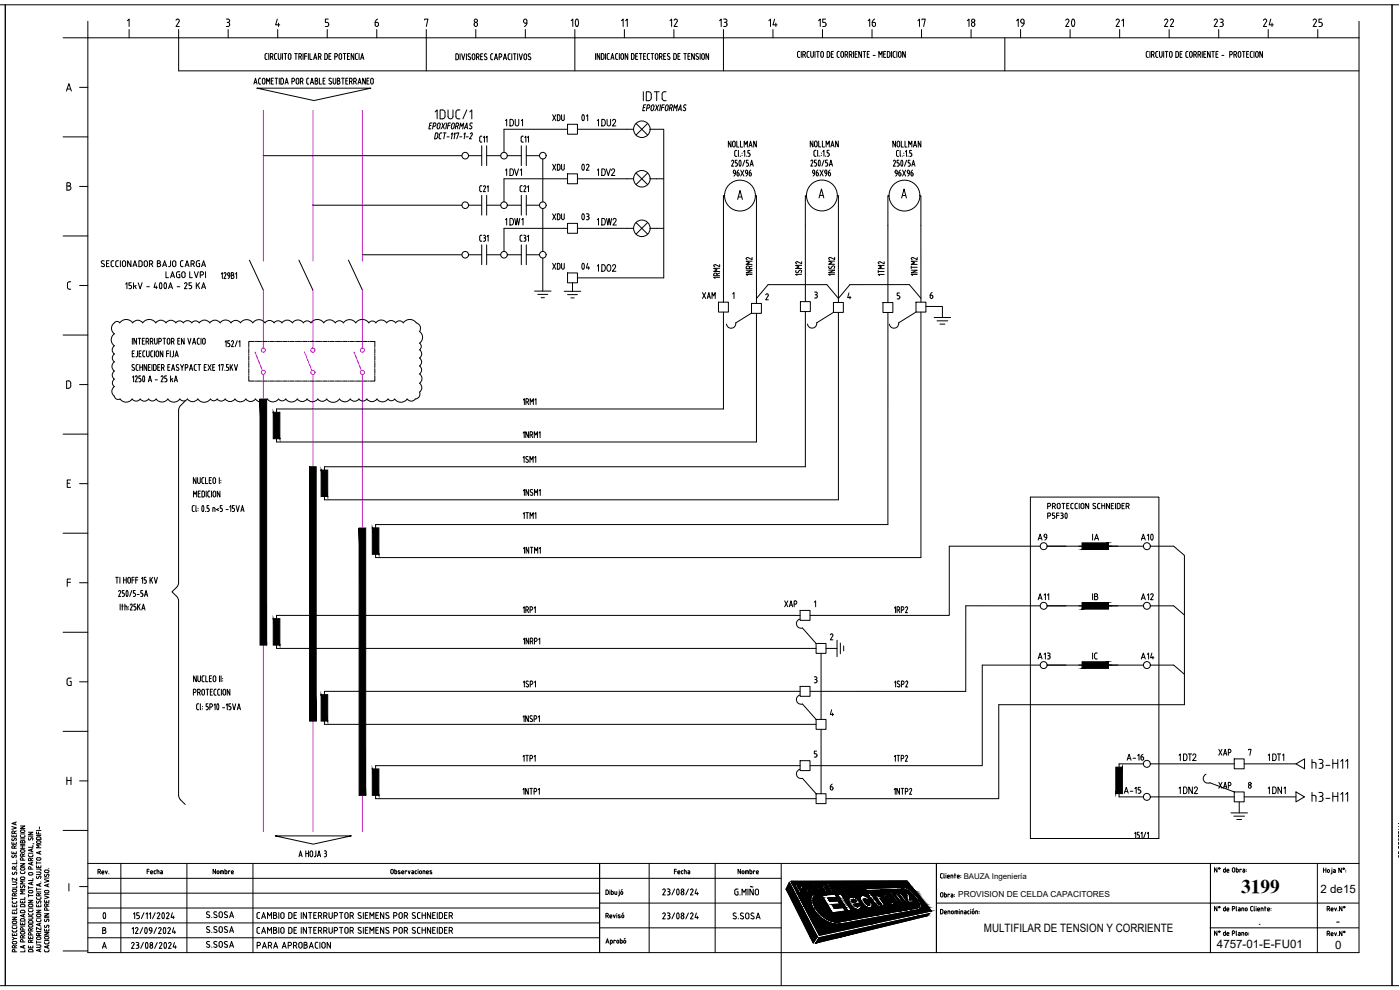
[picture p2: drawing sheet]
<svg xmlns="http://www.w3.org/2000/svg" width="420mm" height="297mm" viewBox="0 0 420 297" stroke-linecap="round" stroke-linejoin="round" font-family="sans-serif">
<defs><g id="words">
<g font-size="7.9">
<text x="168.3" y="10.2">10</text>
<text x="317.1" y="10.2">20</text>
</g>
<g font-size="7.1">
<text x="170.7" y="68.1">03</text>
<text x="170.7" y="82.9">04</text>
</g>
<g font-size="6.6">
<text x="170.7" y="38.1">01</text>
<text x="170.7" y="52.9">02</text>
<text x="341.1" y="164">A10</text>
<text x="27.2" y="277.6">0</text>
</g>
<text font-size="5.8" x="372.5" y="268">3199</text>
<text font-size="5.7" x="191.9" y="31.4">IDTC</text>
<g font-size="5.3">
<text x="154.5" y="9.2">9</text>
<text x="199.7" y="9.2">12</text>
<text x="214.8" y="9.2">13</text>
<text x="229.7" y="9.2">14</text>
<text x="244.5" y="9.2">15</text>
<text x="259.3" y="9.2">16</text>
<text x="274.1" y="9.2">17</text>
<text x="288.9" y="9.2">18</text>
<text x="303.7" y="9.2">19</text>
<text x="333.7" y="9.2">21</text>
<text x="348.2" y="9.2">22</text>
<text x="363" y="9.2">23</text>
<text x="377.8" y="9.2">24</text>
<text x="393" y="9.2">25</text>
<text x="178.2" y="68.8">1DW2</text>
<text x="341.1" y="181.3">A12</text>
</g>
<g font-size="4.9">
<text x="189.1" y="9.2" transform="rotate(-90 189.1 9.2)">11</text>
<text x="164.7" y="37.4">XDU</text>
<text x="164.7" y="52.2">XDU</text>
<text x="218" y="54">96X96</text>
<text x="241.7" y="54">96X96</text>
<text x="266.3" y="54">96X96</text>
<text x="164.7" y="67">XDU</text>
<text x="178.2" y="82.5">1DO2</text>
<text x="209.5" y="90.7">XAM</text>
<text x="310.4" y="163.3">A9</text>
<text x="330.6" y="163.3" transform="rotate(-90 330.6 163.3)">IA</text>
<text x="234.2" y="183.4">XAP</text>
<text x="310.4" y="181.3">A11</text>
<text x="310.4" y="199">A13</text>
<text x="341.1" y="199">A14</text>
<text x="364.4" y="227.9">XAP</text>
<text x="336.9" y="229.3">A-16</text>
<text x="352.8" y="229.3">1DT2</text>
<text x="379.2" y="229.3">1DT1</text>
<text x="248" y="238.1">6</text>
<text x="336.2" y="239.2">A-15</text>
<text x="352.8" y="239.2">1DN2</text>
<text x="364.4" y="237.8">XAP</text>
<text x="379.2" y="239.2">1DN1</text>
</g>
<g font-size="4.4">
<text x="330.2" y="181.3" transform="rotate(-90 330.2 181.3)">IB</text>
<text x="330.2" y="199" transform="rotate(-90 330.2 199)">IC</text>
</g>
<g font-size="3.5">
<text x="396.3" y="268">2 de15</text>
<text x="295.3" y="279.6">MULTIFILAR DE TENSION Y CORRIENTE</text>
<text x="377.6" y="277.4">.</text>
<text x="401" y="277.4">-</text>
<text x="365.2" y="284.4">4757-01-E-FU01</text>
<text x="400.7" y="284.6">0</text>
</g>
<text font-size="3.1" x="420.9" y="258.6" transform="rotate(-90 420.9 258.6)">SE RESERVA</text>
<text font-size="2.5" x="287.6" y="269.2">PROVISION DE CELDA CAPACITORES</text>
<text font-size="2.4" x="289.2" y="263.7">BAUZA Ingeniería</text>
</g></defs>
<!-- layer: 0 -->
<g fill="none" stroke="#000" stroke-width=".3">
<path d="M0 1.4h1.6v294.3h-1.6M1.6 1.4h416.2v294.3h-416.2zM26.4 11.3h381.5v274.5h-381.5zM419.8 1.4h-2v294.3h2M77.1 26.5h34.2l-17.1 3.7zM130.6 33.6l.6-.6v2.7M132.8 33a.8 .8 0 0 1 .8 .8v1a.82 .82 0 0 1-.8 .9h-.7v-2.7h.6M134.5 33v1.9a.75 .75 0 0 0 .7 .8 .75 .75 0 0 0 .8-.8l-.1-1.9M136.8 33.7l.1 1.6a.92 .92 0 0 0 1.1 .4M137.5 33h.5M137.5 33l-.5 .2-.2 .4M140.1 33l-1.2 2.7"/>
<path d="M141 33.6l.6-.6v2.7M188.2 38.8h2M190.9 37l3.5 3.5M194.4 37l-3.5 3.5M195.1 38.8h2M140.6 46.7h4M144 41.3v1.1l.6 .2M144 57.1l.2 .3 .4 .1M144.3 40.9h.3M144.3 40.8l-.3 .5M144.6 43.7v6M144.6 58.6v5.9"/>
<path d="M144.6 55.7l-.6 .2v1.2M145.1 41.3l.3-.4v1.7M145.1 56l.3-.3 .3 .4-.6 1.4h.6M145.9 41.3l.3-.4v1.7M146 43.7v6M146 58.6v5.9M146 46.7h4.3M146.2 56.1l.3-.4v1.8M152.2 46.7h4.3M156.1 57.1l.2 .3 .4 .1M156.4 41.3v1.1l.6 .2M156.5 43.7v6"/>
<path d="M156.5 58.6v5.9M156.7 55.7l-.6 .2v1.2M156.7 40.9h.3M156.8 40.8l-.4 .5M157.2 56l.3-.3 .3 .2-.6 1.6h.6M157.5 41.3l.3-.4v1.7M157.9 46.7h4M157.9 43.7v6M157.9 58.6v5.9M158.3 41.3l.3-.4v1.7M158.3 56.1l.3-.4v1.8M162.9 47.7v12.9"/>
<path d="M188.2 53.6h2M190.9 51.9l3.5 3.5M194.4 51.9l-3.5 3.5M195.1 53.6h2M217.4 58.7h-.3v32M226.7 58.7h.3v32.3M242 58.7h-.3v31.8M251.3 58.7h.3v32.1M266.5 58.8h.3h-.3v32M276.1 58.8h.3v31.9M74.8 78l4.2 9M89.7 78l4.2 9"/>
<path d="M104.6 78l4.2 9M140.6 61.6h4M140.6 76.4h4M144.6 73.5v5.9M144.6 70.6h-.4l-.2 .4v1.2l.6 .2M145.1 70.6l.6 .2v.4l-.3 .2M145.2 71.4h.2M145.4 71.4l.3 .2v.6l-.6 .2M146 73.5v5.9M146 61.6h4.3M146 76.4h4.3M146.2 71l.3-.4v1.8"/>
<path d="M152.2 61.6h4.3M152.2 76.4h4.3M156.5 73.5v5.9M156.7 70.6l-.6 .2v1.1l.2 .4 .4 .1M157.2 70.6l.6 .2v.4l-.3 .2M157.3 71.4h.2M157.5 71.4a.52 .52 0 0 1 .3 .6 .52 .52 0 0 1-.6 .4M157.9 61.6h4M157.9 76.4h4M157.9 73.5v5.9M158.3 71l.3-.4v1.8M162.9 62.6v12.8"/>
<path d="M162.9 77.4v9.9M165.9 79l.9 1.8M166.8 79l-.9 1.8M167.3 79l.6 .1 .2 .5-.1 .9-.4 .3h-.3zM188.2 68.5h2M190.9 66.8l3.5 3.5M194.4 66.8l-3.5 3.5M195.1 68.5h2M66.1 96.9a2.01 2.01 0 0 1 3.2 0 1.72 1.72 0 0 1 2.9 0 2.26 2.26 0 0 1 3.7 0 2.24 2.24 0 0 1 3.6 0 1.66 1.66 0 0 1 2.8 0 1.44 1.44 0 0 1 2.3 0 1.93 1.93 0 0 1 3.2 0 2 2 0 0 1 3.2 0 1.39 1.39 0 0 1 2.3 0 2.33 2.33 0 0 1 3.9 0 2.12 2.12 0 0 1 3.4 0 1.49 1.49 0 0 1 2.5 0 2.27 2.27 0 0 1 3.7 0 2.39 2.39 0 0 1 3.9 0 1.28 1.28 0 0 1 2.1 0 1.98 1.98 0 0 1 3.2 0 1.64 1.64 0 0 1 2.7 0 1.41 1.41 0 0 1 2.3 0 2.37 2.37 0 0 1 3.9 0 1.7 1.7 0 0 1 1 2.6 2.12 2.12 0 0 1 0 3.5 1.21 1.21 0 0 1 0 1.9 1.51 1.51 0 0 1 0 2.5 1.45 1.45 0 0 1 0 2.4 1.47 1.47 0 0 1 0 2.4 1.71 1.71 0 0 1 0 2.8 1.62 1.62 0 0 1 0 2.6 1.49 1.49 0 0 1-1.3 2.1 1.48 1.48 0 0 1-2.4 0 2.29 2.29 0 0 1-3.7 0 1.23 1.23 0 0 1-2.1 0 2.02 2.02 0 0 1-3.3 0 1.85 1.85 0 0 1-3 0M66.1 96.9a1.9 1.9 0 0 0-3.1 0 1.93 1.93 0 0 0-3.2 0 1.36 1.36 0 0 0-2.2 0 1.55 1.55 0 0 0-2.6 0 1.38 1.38 0 0 0-2.2 0 1.8 1.8 0 0 0-3 0 1.86 1.86 0 0 0-3 0 2.4 2.4 0 0 0-4 0 1.83 1.83 0 0 0-3 0 2.37 2.37 0 0 0-3.9 0 1.52 1.52 0 0 0-1.6-.2 1.52 1.52 0 0 0-.8 1.4l.1 1.2 .7 .8a2.21 2.21 0 0 0 0 3.7 1.5 1.5 0 0 0 0 2.4 1.43 1.43 0 0 0 0 2.4 1.69 1.69 0 0 0 0 2.7 1.47 1.47 0 0 0 0 2.5 1.37 1.37 0 0 0 0 2.2 1.76 1.76 0 0 0 0 2.9 1.16 1.16 0 0 0 1.7 .8 2.21 2.21 0 0 0 3.7 0M160.4 87.3h5M161.4 88.3h3"/>
<path d="M162.4 89.3h1M169.3 87.4h5M170.3 88.4h3M171.3 89.4h1M215.6 90.7h3v2.9h-3zM217.1 93.6v29.1h-134.1v1M225.5 93.9l-4.7 3a1.4 1.4 0 0 1-1.2 1.6 1.4 1.4 0 0 1-1.6-1.2M225.5 91h3v3h-3zM227 94v38.6h-144v-1M240.2 90.5h3v3h-3zM241.7 93.5v46.5h-144.3v1M250.1 93.7l-5 3.2a1.4 1.4 0 0 1-1.2 1.5 1.4 1.4 0 0 1-1.6-1.2"/>
<path d="M250.1 90.8h3v2.9h-3zM251.6 93.7v56.3h-154.2v-1M265 90.8h3v3h-3zM266.5 93.8v63.6h-153.8v1M269.7 96.9a1.4 1.4 0 0 1-1.2 1.6 1.4 1.4 0 0 1-1.6-1.3M274.9 90.7h3v2.9h-3zM274.9 93.6l-5.2 3.3M276.4 93.6v73.7h-163.7v-1M276.4 89.5l-3.5-4.1h-17.8l-3.5 4.1-3.5-4.1h-17.6l-3.5 4.2M277.9 92h4.9v3.3M280.4 95.3h4.9M281.2 96.3h3.2"/>
<path d="M282.1 97.2h1.5M80.2 119.7a2.19 2.19 0 0 1-3.5 0 1.76 1.76 0 0 1-2.9 0 1.99 1.99 0 0 1-3.3 0 1.79 1.79 0 0 1-2.9 0 1.46 1.46 0 0 1-2.4 0 1.24 1.24 0 0 1-2 0 2.32 2.32 0 0 1-3.8 0 1.89 1.89 0 0 1-3.1 0 1.41 1.41 0 0 1-2.3 0 2.18 2.18 0 0 1-3.6 0 2.14 2.14 0 0 1-3.5 0 1.39 1.39 0 0 1-2.3 0 1.52 1.52 0 0 1-2.5 0 1.49 1.49 0 0 1-2.5 0M110.1 119.7a1.46 1.46 0 0 1-2.4 0 1.58 1.58 0 0 1-2.6 0 1.98 1.98 0 0 1-3.2 0 2.34 2.34 0 0 1-3.9 0 1.63 1.63 0 0 1-2.6 0 1.96 1.96 0 0 1-3.2 0 1.79 1.79 0 0 1-3 0 2.13 2.13 0 0 1-3.5 0 1.32 1.32 0 0 1-2.1 0 2.04 2.04 0 0 1-3.4 0M312.2 163.9h-27.3v20.7h-41.8M314.3 163.9h28.8M345.2 163.9h7l3.3 2.8v44.7h-55.8v28.2h-51.8M83 193.6v.9h161.9M240 185.8a1.4 1.4 0 0 0-.9 1.7 1.4 1.4 0 0 0 1.7 .9l4.1 4.7M240.1 184.6h-157.1v1M240.1 183.2h3v2.9h-3zM244.9 193.1h3v2.9h-3zM246.4 196v19.9"/>
<path d="M247.9 194.5h3.3M251.2 192.1v4.9M252.2 192.9v3.3M253.2 193.8v1.5M312.2 199.6h-17.4v30.1h-51.7M312.2 181.8h-22.4v25.7l-46.7-.1M314.3 181.8h28.8M314.3 199.6h28.8M345.2 181.8h7l3.3 2.7M345.2 199.6h7l3.3 2.7M97.4 216.4v.9h147.5M240 208.6a1.4 1.4 0 0 0-.9 1.7 1.4 1.4 0 0 0 1.7 .9l4.1 4.7"/>
<path d="M240.1 205.9h3v3h-3zM240.1 207.4h-142.7v1M244.9 215.9h3v2.9h-3zM246.4 218.8v19.4M112.7 238.6v1h132.2M240 230.8a1.4 1.4 0 0 0-.9 1.8 1.4 1.4 0 0 0 1.7 .9M240.1 228.2h3v3h-3zM240.1 229.7h-127.4v1M240.8 233.5l4.1 4.7M244.9 238.2h3v2.9h-3zM335.9 229.2v9.9M345.2 229.2h25.2"/>
<path d="M345.2 239.1h25.2M362 232.3a1.4 1.4 0 0 0-.8 1.9 1.4 1.4 0 0 0 1.9 .7M370.4 227.7h3v3h-3zM370.4 237.6h3v3h-3zM373.4 229.2h15.5M373.4 239.1h15.5M388.9 237.6l2.6 1.5-2.6 1.5zM388.9 229.2l2.6-1.5v3zM393.8 238.7l.6-.1 .5 .3v1.5M393.8 228.7h.6l.5 .3v1.5M393.8 227.9v2.6M393.8 237.8v2.6"/>
<path d="M395.8 237.8h.6a.6 .6 0 0 1 .6 .5 .6 .6 0 0 1-.6 .6M395.8 227.9l.6-.1a.6 .6 0 0 1 .6 .6 .6 .6 0 0 1-.6 .6M396.1 238.9h.3M396.1 229h.3M396.4 238.9a.76 .76 0 0 1 .6 .8 .76 .76 0 0 1-.6 .7h-.6M396.4 229a.76 .76 0 0 1 .6 .8 .76 .76 0 0 1-.6 .7h-.6M397.9 239.5h1.2M397.9 229.6h1.2M400 238.9h1.5M400 227.9v2.6M400 237.8v2.6M400 229h1.5"/>
<path d="M401.5 227.9v2.6M401.5 237.8v2.6M402.4 238.4l.6-.6v2.6M402.4 228.4l.6-.5v2.6M403.9 238.4l.6-.6v2.6M403.9 228.4l.6-.5v2.6M26.4 259.1h381.5M36.3 259.1v26.7M56.1 259.1v26.7M75.9 259.1v26.7M82.6 250.8h22.8l-11.4 2.5zM194.8 259.1v26.7"/>
<path d="M214.6 259.1v26.7M234.5 259.1v36.6M281 259.1v26.7M369.4 243.9h5M370.3 244.9h3.2M371.2 245.9h1.4M371.9 240.6v3.3M395.4 259.1v26.7M26.4 263.5h208.1M26.4 276.9h153.5M26.4 272.4h153.5M26.4 268h153.5"/>
<path d="M179.9 271h54.6M179.9 278.4h54.6M236.9 264.7l8.4 16.4-1.2 1.8-8.2-16.1zM237.4 264.5l34.8-.2 7.3 9-33.6 7.3zM238.5 265.3h1.4a.84 .84 0 0 1 .8 .5 .84 .84 0 0 1-.2 1h-.6l.5 1h-.6zM239.3 265.7h.5a.45 .45 0 0 1 .3 .7h-.4zM241.6 265.6l.8 .1 .2 .5-.5 .2zM243.1 266.5l1 1.2h-.5l-.7-1h-.6l.6 1.1h-.5M243.1 266.5v-.6l-.5-.5-1.7-.1 1.5 2.5M243.9 265.2a1.89 1.89 0 0 1 1.9 2.4 1.89 1.89 0 0 1-1.9-2.4zM244.3 265.6a1.48 1.48 0 0 1 1.1 1.7l-.8-.7zM245.6 265.2h.6l.8 .8-.1-.8h.6l.1 1.2 .6 1.1h-.5l-.5-.9z"/>
<path d="M246.6 268.6l4-.3 .6 1-2.8 .2 .7 .9 2.3-.1 .7 .9-2.4 .2 .7 1.2 2.6-.3 .7 1-3.9 .6zM247.9 265.1h1.4l.3 .4-.9 .1 .4 .5h.7l.2 .3-.7 .1 .4 .5h.8l.2 .5h-1.3zM250.4 265.1a1.04 1.04 0 0 1 1.3 .7h-.3l-.5-.3a1.54 1.54 0 0 0 1 1.5v-.4a.47 .47 0 0 1 .5 .3 .47 .47 0 0 1-.3 .5 2.28 2.28 0 0 1-1.7-2.3zM251 276.6h.1M251.3 268.3l1.1-.1 3.1 4.9-1.1 .2zM252.3 265.1a1.05 1.05 0 0 1 1.3 .6l-.3 .1-.5-.4a1.54 1.54 0 0 0 1.1 1.5l-.1-.4a.47 .47 0 0 1 .5 .4 .47 .47 0 0 1-.3 .5 2.28 2.28 0 0 1-1.7-2.3zM253.7 265.1h.5l1.4 2.1h-.5zM255 269.3a2.6 2.6 0 0 1 3.3 1.7l-2.1 .3 .5 .5a.51 .51 0 0 0 .6 .3 .51 .51 0 0 0 .4-.5l.8-.1a1.19 1.19 0 0 1-.7 1.4 1.19 1.19 0 0 1-1.4-.3l-.9-.8a1.98 1.98 0 0 1-.5-2.5zM255.3 265a1.72 1.72 0 0 1 1.7 2.2 1.74 1.74 0 0 1-1.7-2.2zM255.6 265.3a1.46 1.46 0 0 1 1 1.6l-.8-.8zM255.8 270l.5-.1 .7 .6-1.2 .2zM256.8 265.1l.4-.1 1.2 1.1-.7-1 .4-.1 1.3 2h-.4l-1.2-1.1 .8 1.2h-.4z"/>
<path d="M258.4 268.9a2.24 2.24 0 0 1 2.8 1.1l-1 .1a.51 .51 0 0 0-.4-.4 .51 .51 0 0 0-.5 .2l.7 1.3a.48 .48 0 0 0 .4 .4 .48 .48 0 0 0 .5-.3l-.2-.6 .9-.1a1.07 1.07 0 0 1 0 1.5 1.07 1.07 0 0 1-1.5 0 2.58 2.58 0 0 1-1.7-3.2zM262.6 268.7l.8-.1 .3 .3 .2-.4h.3l.6 .9-.3 .1-.1 .4 1.2 1.8-.8 .1zM262.8 271.4l.5 .5h.8M262.8 271.5l-1.5-2.1-.4 .1-.4-.6 .4-.1-.6-.8 .8-.1 .7 .8h.4l.4 .6h-.4l1.2 1.7 .6 .2 .5 .7-.6 .1M265.4 268.4a2.62 2.62 0 0 1 3 2.5 .93 .93 0 0 1-.8 .7 .93 .93 0 0 1-.9-.5l-1.2-1.2a1.28 1.28 0 0 1-.1-1.5zM265.9 269.4l-.2-.1a.4 .4 0 0 1 .3-.5 .4 .4 0 0 1 .4 .2l.9 .4 .3 .6a.47 .47 0 0 1 .1 .7 .47 .47 0 0 1-.7 0l-.8-.5-.3-.8M266.6 267.3h.7l2.8 3.8-.6 .1zM268 271.6l.8-.1 .3 .4h-.7l1 .4 .5 .6-.1 .4-.7-.1-.4-.5 .3-.1 .3 .3 .1-.1-1-.4-.5-.6zM268.5 268.2l.7-.1 1.4 2 .6 .2v-.3l-1.4-1.9h.7l2 2.7-.7 .1-.2-.4v.3a.88 .88 0 0 1-1.5-.4zM268.5 271.4h.1M269.9 272.9l.6 .3h-.3zM270.8 268l1.6-.1 .5 .6 .1 1.5 .9-.1 .5 .6-1.6 .3-.5-.8-.1-1.4h-1z"/>
<path d="M270.8 271.5h-.5l.4 .6 .3-.2-.2-.4M271.3 271.9v-.2a.93 .93 0 0 0-1.3-.4l1.2 1.8 .3-.1-.5-.7h.4l.4 .7 .4-.1-.9-1M271.6 271h.4l1.1 1.4 .5-.1 .2 .3-.8 .1zM272 272.6l.6 .2-.3 .1zM273.7 272.3l.3-.1 .2 .3-.3 .1zM275.6 272.3l-24.6 4.3M275.8 272.2a3.5 3.5 0 0 0-1.5-3.3l-1.1-1.1-1.9-1-11.4 .4-.3-.5 11.6-.5a7.8 7.8 0 0 1 5.3 5.6l-.2 .7-.7 .5-23 4.1a8.5 8.5 0 0 1-9.3-6.9l.1-.7 .5-1.2 .6 .2a4.5 4.5 0 0 0 1.4 5.6 7.9 7.9 0 0 0 5.1 2.5M275.8 272.2l-.2 .1M281 271h126.7M363.2 278.4h44.5M26.4 281.4h153.5M179.9 285.8v-26.7v26.7"/>
<path d="M245.9 281.3l33.1-7.2-.8 .7-33.4 8.2zM363.3 285.8v-26.7v26.7"/>
<circle cx="192.6" cy="38.8" r="2.48"/>
<circle cx="139.6" cy="46.7" r=".99"/>
<circle cx="151.3" cy="46.7" r=".99"/>
<circle cx="162.9" cy="46.7" r=".99"/>
<circle cx="192.6" cy="53.6" r="2.48"/>
<circle cx="222.1" cy="58.7" r="4.6"/>
<circle cx="246.7" cy="58.7" r="4.6"/>
<circle cx="271.4" cy="58.7" r="4.6"/>
<circle cx="139.6" cy="61.6" r=".99"/>
<circle cx="139.6" cy="76.4" r=".99"/>
<circle cx="151.3" cy="76.4" r=".99"/>
<circle cx="151.3" cy="61.6" r=".99"/>
<circle cx="162.9" cy="76.4" r=".99"/>
<circle cx="162.9" cy="61.6" r=".99"/>
<circle cx="192.6" cy="68.5" r="2.48"/>
<circle cx="344.2" cy="239.1" r="1.04"/>
</g>
<!-- layer: TEXTOS -->
<g fill="none" stroke="#000" stroke-width=".3">
<path d="M26.4 6.4v4.9h-7.5M38.2 6.2l.5-.5v2.3M38.7 8.9v2.4M52.8 6.1a.5 .5 0 0 1 .7-.3 .5 .5 0 0 1 .2 .7l-.9 1.5h1M53.6 8.9v12.4h354.3M67.9 5.7h.5a.49 .49 0 0 1 .5 .5 .49 .49 0 0 1-.5 .5M68.2 6.7a.63 .63 0 0 1 .7 .5 .63 .63 0 0 1-.5 .7l-.5 .1M68.5 8.9v2.4M80.2 16.1h-.5l-.2 .4 .1 1.1 .6 .3M80.7 16.1v1.8M81.1 17.1l.8-.3-.2-.7h-.6v1.8M81.6 17.1l.3 .8"/>
<path d="M83 16.1h-.4l-.2 .4 .1 1.1 .5 .3M83.2 5.7l-.5 1.8h1.3M83.3 8.9v2.4M83.5 16.1l.1 1.5 .3 .2 .4-.5v-1.2M83.6 7v1M84.8 16.1v1.8M85.2 16.1h.8M85.7 16.1v1.8M86.7 16.1h.4l.2 .5v1l-.4 .2-.4-.4zM88.4 16.1h.8M88.8 16.1v1.8M89.7 17.1l.7-.3-.1-.7h-.6v1.8"/>
<path d="M90.2 17.1l.3 .8M91 16.1v1.8M91.4 16.9h.7M92.1 16.1h-.7v1.8M92.5 16.1v1.8M93 16.1v1.8h.7M94.1 17.9l.5-1.8 .5 1.8M94.3 17.4h.6M95.6 17.1l.7-.3-.1-.7h-.6v1.8M96 17.1l.4 .8M98.2 8.9v2.4M98.2 16.6v.7"/>
<path d="M98.3 16.6l-.3-.5h-.5v1.8l.5-.1 .3-.5M98.5 5.7h-.8v1l.7 .1 .2 .4-.2 .7-.7 .1M98.7 16.9h.5M99.4 16.1h-.7v1.8h.7M100.5 17.1l.7-.3-.1-.7h-.6v1.8M101.9 16.1h.4l.2 .5v1l-.4 .2-.4-.4zM103 16.1h.8M103.4 16.1v1.8M104.3 16.9h.5M104.9 16.1h-.6v1.8h.6M106.2 16.1v1.8l-.8-1.8v1.8M106.6 16.5v.9"/>
<path d="M106.7 17.4l.1 .4 .5 .1M107.3 16.1h-.5l-.1 .4M107.8 16.1v1.8M108.2 17.9l.5-1.8 .5 1.8M108.4 17.4h.7M112.6 6.7h.5M113.1 8.9v2.4M113.1 6.7a.57 .57 0 0 1 .5 .8 .57 .57 0 0 1-.9 .2l-.1-1M113.3 5.7l-.5 .4-.2 .6M127.4 6v-.3h1l-.5 2.3M127.9 8.9v12.4M137.6 17.4l-.2 .4-.6 .1v-1.8l.7 .3 .1 1"/>
<path d="M138.1 16.1v1.8M138.5 16.1l.5 1.8 .5-1.8M140 16.1v1.8M141.2 16.2a.43 .43 0 0 0-.7 .1 .43 .43 0 0 0 .1 .6l.5 .3a.42 .42 0 0 1 0 .6 .42 .42 0 0 1-.6-.1M141.9 16.2h.4l.2 .4v1.1l-.4 .2-.4-.5zM142.8 8.9v2.4M143 17.1l.7-.2-.1-.7-.6-.1v1.8M143.5 17.1l.3 .8M144.3 16.9h.4M144.9 16.1h-.6v1.8h.6M146.1 16.2a.43 .43 0 0 0-.7 .1 .43 .43 0 0 0 .1 .6l.5 .3a.42 .42 0 0 1 0 .6 .42 .42 0 0 1-.6-.1M147.6 17.9h.3"/>
<path d="M147.6 16.1h.3M147.6 16.1l-.3 .2v1.2l.3 .4M148.4 17.9l.5-1.8 .4 1.8M148.5 17.4h.7M149.8 17.1l.7-.2-.1-.7-.6-.1v1.8M151.1 17.9l.4-1.8 .5 1.8M151.2 17.4h.7M153.1 16.1l-.4 .1-.2 .4 .1 1.1 .5 .2M153.6 16.1v1.8M154.1 16.1h.8M154.5 16.1v1.8M155.4 16.1v1.8"/>
<path d="M155.8 16.1l.5 1.8 .5-1.8M157.7 8.9v2.4M158 16.6v.8M158.1 16.6l-.2-.4h-.4l-.3 1.2 .5 .5 .4-.5M159.2 16.2a.43 .43 0 0 0-.6 .1 .43 .43 0 0 0 .1 .6l.4 .3a.42 .42 0 0 1 .1 .6 .42 .42 0 0 1-.7-.1M172.5 11.3v10M178.7 16.1v1.7M180 16.1v1.7l-.8-1.7v1.7M180.5 16.1h.6l.2 .5-.1 1-.4 .2h-.3zM181.7 16.1v1.7M182.8 16.1h-.4l-.2 .4 .1 1.1 .5 .2M183.3 17.8l.5-1.7 .5 1.7"/>
<path d="M183.5 17.4h.6M184.8 16.5v.9M184.8 17.4l.1 .4h.5M185.4 16.1h-.5l-.1 .4M185.9 16.1v1.7M186.5 16.1h.4l.2 .5v1l-.4 .2-.4-.4zM187.4 8.9v2.4M188.4 16.1v1.7l-.8-1.7v1.7M190.3 16.6v.7M190.3 16.6l-.2-.5h-.6v1.7h.6l.2-.5M190.8 16.9h.5M191.4 16.1h-.6v1.7h.6"/>
<path d="M191.9 16.1h.8M192.3 16.1v1.7M193.2 16.9h.4M193.8 16.1h-.6v1.7h.6M194.9 16.1h-.4l-.2 .4v1.1l.6 .2M195.4 16.1h.8M195.8 16.1v1.7M196.8 16.1h.4l.2 .5v1l-.4 .2-.4-.4zM197.9 17.1l.8-.3-.2-.7h-.6v1.7M198.4 17.1l.3 .7M199.2 16.9h.5M199.8 16.1h-.6v1.7h.6"/>
<path d="M201 16.2a.43 .43 0 0 0-.6 0 .43 .43 0 0 0 .1 .6l.4 .3a.43 .43 0 0 1 .1 .7 .43 .43 0 0 1-.7-.2M202.2 8.9v2.4M203 16.6v.7M203 16.6l-.2-.5h-.6v1.7h.6l.2-.5M203.5 16.9h.4M204.1 16.1h-.6v1.7h.6M205.2 16.1h.8M205.6 16.1v1.7M206.5 16.9h.4M207.1 16.1h-.6v1.7h.6M208.4 16.1v1.7l-.8-1.7v1.7M209.6 16.2a.43 .43 0 0 0-.7 0 .43 .43 0 0 0 .1 .6l.5 .3a.43 .43 0 0 1 0 .7 .43 .43 0 0 1-.6-.2"/>
<path d="M210.1 16.1v1.7M210.8 16.1h.4l.2 .5-.1 1-.3 .2-.4-.4zM212.7 16.1v1.7l-.8-1.7v1.7M217.1 8.9v12.4M232 8.9v2.4M240 15.4l-.5 .1-.1 .4v1.1l.6 .2M240.5 15.4v1.8M240.9 16.4l.8-.2-.2-.7-.6-.1v1.8M241.4 16.4l.3 .8M242.8 15.4l-.4 .1-.2 .4 .1 1.1 .5 .2M243.3 15.4l.1 1.6 .3 .2 .4-.5v-1.3M244.6 15.4v1.8"/>
<path d="M245.1 15.4h.8M245.4 15.4v1.8M246.5 15.5h.4l.2 .4v1.1l-.4 .2-.4-.5zM246.8 8.9v2.4M248.6 17.2l.4-.3v-.9l-.2-.5-.6-.1v1.8h.4M249.5 16.2h.5M250.1 15.4h-.6v1.8h.6M251.9 15.4l-.5 .1-.2 .4 .1 1.1 .6 .2M252.3 15.9v.8M252.4 15.9l.4-.5 .4 .5-.2 1.2h-.4l-.2-.4M253.6 16.4l.8-.2-.2-.7-.6-.1v1.8M254.1 16.4l.3 .8"/>
<path d="M254.9 16.4h.4M255.3 15.4h-.4v1.8M255.3 15.4l.4 .5-.4 .5M255.4 16.4l.3 .8M256.2 15.4v1.8M256.6 16.2h.5M257.3 15.4h-.7v1.8h.7M258.5 15.4v1.8l-.8-1.8v1.8M259 15.4h.8M259.4 15.4v1.8M260.3 16.2h.5M260.9 15.4h-.6v1.8h.6"/>
<path d="M261.7 8.9v2.4M262 16.6h.7M263.8 17.2v-1.8l.4 1 .5-1v1.8M265.2 16.2h.5M265.8 15.4h-.6v1.8h.6M266.7 17.2l.3-.3v-1.2l-.7-.3v1.8h.4M267.6 15.4v1.8M268.7 15.4l-.5 .1-.2 .4 .1 1.1 .6 .2M269.2 15.4v1.8M269.8 15.5h.4l.2 .4v1.1l-.4 .2-.4-.5zM271.7 15.4v1.8l-.8-1.8v1.8M276.6 8.9v2.4"/>
<path d="M291.4 8.9v2.4M301.6 11.3v10M306.3 8.9v2.4M336 8.9v2.4M344.6 15.4l-.4 .1-.2 .4 .1 1.1 .5 .2M345.1 15.4v1.8M345.6 16.4h.4M346 15.4h-.4v1.8M346 15.4l.4 .5-.4 .5 .4 .8M347.5 15.4l-.5 .1-.1 .4v1.1l.6 .2M348 15.4v1.6l.4 .2 .3-.2 .1-1.6M349.2 15.4v1.8"/>
<path d="M349.7 15.4h.8M350.1 15.4v1.8M350.9 8.9v2.4M351.8 15.9v.8M351.8 15.9l-.2-.4h-.4l-.2 1.2 .4 .5 .4-.5M353.2 17.2l.4-.3v-1.2l-.7-.3v1.8h.3M354.2 16.2h.4M354.8 15.4h-.6v1.8h.6M355.9 15.9v.9M355.9 16.8l.2 .4h.4M356.5 15.4l-.4 .1-.2 .4M357.2 15.5h.4l.2 .4-.1 1.1-.3 .2-.4-.5z"/>
<path d="M358.3 16.4h.4M358.7 15.4h-.4v1.8M358.7 15.4l.4 .5-.4 .5M358.8 16.4l.3 .8M359.5 16.4l.8-.2-.2-.7-.6-.1v1.8M360 16.4l.3 .8M360.8 15.4v1.8M361.3 16.2h.5M361.9 15.4h-.6v1.8h.6M363.2 15.4v1.8l-.8-1.8v1.8M363.7 15.4h.8M364.1 15.4v1.8"/>
<path d="M364.9 16.2h.5M365.6 15.4h-.7v1.8h.7M365.7 8.9v2.4M366.7 16.6h.6M369.1 16.4l.7-.2-.1-.7-.6-.1v1.8M370.3 16.4l.8-.2-.2-.7-.6-.1v1.8M370.8 16.4l.3 .8M371.8 15.5h.4l.2 .4-.1 1.1-.3 .2-.4-.5zM372.9 15.4h.8M373.3 15.4v1.8M374.1 16.2h.5M374.8 15.4h-.7v1.8h.7"/>
<path d="M375.9 15.4l-.5 .1-.2 .4 .1 1.1 .6 .2M376.3 15.4v1.8M376.8 15.9v.8M376.8 15.9l.4-.5 .4 .5-.2 1.2h-.4l-.2-.4M378.9 15.4v1.8l-.8-1.8v1.8M380.6 8.9v2.4M395.5 8.9v2.4M407.9 6.4v4.9M19.9 27.3l.8-2.2 .7 2.2M20.2 26.7h1M23.9 26.2h2.5M76.2 25.2l.5-1.7 .5 1.7"/>
<path d="M76.3 24.8h.7M78.3 23.5h-.5l-.2 .4 .1 1.1 .6 .2M78.9 23.5h.4l.2 .5v1l-.4 .2-.4-.4zM80 25.2v-1.7l.5 .9 .5-.9v1.7M81.4 24.3h.5M82.1 23.5h-.7v1.7h.7M82.5 23.5h.8M82.9 23.5v1.7M83.8 23.5v1.7M84.3 23.5h.6l.2 .5-.1 1-.4 .2h-.3zM85.5 25.2l.5-1.7 .5 1.7M85.7 24.8h.7"/>
<path d="M87.6 24.4l.8-.2-.2-.7h-.6v1.7M89.1 23.5h.4l.2 .5-.1 1-.3 .2-.4-.4zM90.1 24.4l.8-.2-.2-.7h-.6v1.7M90.6 24.4l.3 .8M92.7 23.5h-.5l-.1 .4v1.1l.6 .2M93.2 25.2l.4-1.7 .5 1.7M93.3 24.8h.7M94.6 23.5l.7 .1v.4l-.3 .2 .4 .5-.4 .5h-.4zM94.6 24.3h.4M95.9 23.5v1.7h.6M97 24.3h.4M97.6 23.5h-.6v1.7h.6"/>
<path d="M99.4 23.5a.43 .43 0 0 0-.6 .1 .43 .43 0 0 0 .1 .6l.4 .3a.43 .43 0 0 1 .1 .7 .43 .43 0 0 1-.7-.2M100 23.5v1.5l.4 .2 .3-.2 .1-1.5M101.3 23.5l.6 .1v.4l-.3 .2 .4 .5-.4 .5h-.3zM101.3 24.3h.3M102.5 23.5h.8M102.9 23.5v1.7M103.8 24.3h.5M104.4 23.5h-.6v1.7h.6M104.9 24.4l.7-.2-.1-.7h-.6v1.7M105.4 24.4l.3 .8M106.2 24.4l.7-.2-.1-.7h-.6v1.7M106.6 24.4l.4 .8"/>
<path d="M107.4 25.2l.5-1.7 .5 1.7M107.6 24.8h.6M109.7 23.5v1.7l-.8-1.7v1.7M110.1 24.3h.5M110.8 23.5h-.7v1.7h.7M111.4 23.5h.4l.2 .5v1l-.4 .2-.4-.4zM180.6 35.8a.99 .99 0 0 1 1.1 1 .99 .99 0 0 1-1.1 1zM182.2 35.8v1.4l.4 .6 .6-.3 .1-1.7M183.9 36.3l.2-.5h.4l.3 .4-.3 .6-.7 1h1M18.9 41.1h7.5M20.1 54.8h.6a.49 .49 0 0 1 .5 .5 .49 .49 0 0 1-.5 .5 .62 .62 0 0 1 .6 .6 .62 .62 0 0 1-.6 .6l-.6 .1zM20.1 55.8h.6"/>
<path d="M23.9 55.9h2.5M180.6 50.7a1 1 0 0 1 1.1 1 1 1 0 0 1-1.1 1zM182 50.7l.6 2 .6-2M183.5 51.1l.4-.4 .4 .1 .2 .3-1 1.6h1M219.4 42.3v1.8l-.8-1.8v1.8M219.6 48.4l.4-.3 .1 .6M219.8 43.6l.1-1 .4-.3 .3 .3v1M219.9 43.6l.4 .5 .4-.5M220.8 46.9h.3M220.8 45.1h.3M220.8 45.1l-.3 .2v1.2l.3 .4M221.1 42.3v1.8h.7"/>
<path d="M221.2 48.1h-.5v.8h.3M221.4 59.8l.7-2.6 .7 2.6M221.6 59.1h1M221.6 45.1l.2 1.8M221.9 49.8l-.1-.8 .3-.9 .3 .9-.1 .8M222.2 42.3v1.8h.7M222.2 46.8v.1M222.7 45.9v.1M222.7 46.6v.1M223.2 45.5l.3-.4v1.8M223.3 44.1v-1.8l.5 1 .5-1v1.8M223.5 48.1l-.6 1.8"/>
<path d="M224 46.8v.1M224.5 48.1h-.5v.8h.3M224.8 44.1l.4-1.8 .5 1.8M224.9 43.6h.7M225 45.1h-.5v.8l.4 .1 .2 .3M225.1 46.3l-.2 .6h-.4M225.1 49.9l.5-1.8 .5 1.8M227 42.3v1.8l-.8-1.8v1.8M243.3 48.3l.5-.2 .1 .5M244 42.3v1.8l-.8-1.8v1.8M244.4 42.8l.4-.5 .4 .5M244.4 42.8l.1 1 .3 .3 .4-.3v-1"/>
<path d="M244.9 45.1l-.4 .1-.2 .3v1.2l.6 .2M245 48h-.6v.8h.4M245.4 45.1l.1 1.8M245.7 42.3v1.8h.6M245.7 49.7l-.1-.8 .3-.9 .3 .9-.2 .8M245.8 59.4l.7-2.7 .7 2.7M246 58.6h1M246 46.8v.1M246.5 45.9v.1M246.5 46.6v.1M246.8 42.3v1.8h.6M247 45.5l.3-.4v1.8"/>
<path d="M247.3 48l-.6 1.8M247.8 46.8v.1M247.9 44.1v-1.8l.5 1 .5-1v1.8M248.3 48h-.5v.8h.3M248.8 45.1h-.6v.8l.5 .1 .2 .5-.2 .3-.5 .1M248.9 49.8l.5-1.8 .4 1.8M249.4 44.1l.4-1.8 .5 1.8M249.5 43.6h.7M251.6 42.3v1.8l-.8-1.8v1.8M268.1 48.4l.5-.3 .1 .6M268.8 42.3v1.8l-.8-1.8v1.8M269.2 43.6l.4 .5 .4-.5"/>
<path d="M269.2 43.6l.1-1 .3-.3 .4 .3v1M269.4 45.1h.3M269.4 45.1l-.3 .2-.1 1.2 .2 .4h.5M269.8 48.1h-.6v.8h.3M270.2 45.1l.1 1.8M270.5 42.3v1.8h.6M270.5 49.8l-.2-.8 .4-.9 .3 .9-.2 .8M270.6 59.4l.7-2.7 .7 2.7M270.8 46.8v.1M270.8 58.7h1M271.3 45.9v.1M271.3 46.6v.1"/>
<path d="M271.6 42.3v1.8h.6M271.7 45.5l.4-.4v1.8M272.1 48.1l-.7 1.8M272.5 46.8v.1M272.7 44.1v-1.8l.5 1 .5-1v1.8M273.1 48.1h-.5v.8h.3M273.6 45.1h-.6v.8l.5 .1 .1 .3M273.6 46.3l-.1 .6h-.5M273.7 49.9l.4-1.8 .5 1.8M274.1 44.1l.5-1.8 .5 1.8M274.3 43.6h.7M276.4 42.3v1.8l-.8-1.8v1.8"/>
<path d="M18.9 70.8h7.5M31.3 78.3a.47 .47 0 0 0-.7 0 .47 .47 0 0 0 0 .7l.5 .3a.49 .49 0 0 1 0 .7 .49 .49 0 0 1-.7-.2M32 79h.6M32.8 78.2h-.8v1.8h.8M34.1 78.2l-.5 .1-.3 .4 .1 1.1 .7 .2M35.5 78.2l-.5 .1-.3 .4 .1 1.1 .7 .2M36.1 78.2v1.8M36.8 78.5a.49 .49 0 0 1 .5-.3 .49 .49 0 0 1 .4 .5v.8a.49 .49 0 0 1-.5 .5 .49 .49 0 0 1-.5-.5zM39.3 78.2v1.8l-1-1.8v1.8M40.1 79.5h.8M41.7 78.2l.9 .3 .1 1-.3 .4-.7 .1zM43.3 78.5a.49 .49 0 0 1 .6-.3 .49 .49 0 0 1 .3 .5v.8a.49 .49 0 0 1-.4 .5 .49 .49 0 0 1-.5-.5z"/>
<path d="M44.8 79.2h.5a.49 .49 0 0 0 .5-.5 .49 .49 0 0 0-.5-.5h-.5v1.8M45.4 79.2l.4 .8M47.2 78.2l.9 .2v.4l-.4 .2a.5 .5 0 0 1 .5 .5 .5 .5 0 0 1-.5 .5h-.5zM47.2 79h.5M49 79.5h.8M51.2 78.2l-.1 1.6-.5 .2M51.9 78.5a.49 .49 0 0 1 .5-.3 .49 .49 0 0 1 .4 .5v.8a.5 .5 0 0 1-.5 .5 .5 .5 0 0 1-.5-.5zM54.9 78.2l-.5 .1-.2 .4v1.1l.7 .2M55.7 79.5h.9M57.3 79.2h.5a.49 .49 0 0 0 .5-.5 .49 .49 0 0 0-.5-.5h-.5v1.8M57.9 79.2l.4 .8M59.9 78.2l-.7 .1-.3 .4 .1 1.1 .9 .2v-1h-.3"/>
<path d="M60.7 79.5h.8M216 79.4v.6l-1.4-.6-.4 .3 .3 .3M224.5 77.3l-.5 .1 .2 .5M225.7 78.4h-1.8l1 .5-1 .4h1.8M225.7 77.3v.6l-1.2-.6M225.7 79.8l-.8 .3M238.8 78.8l.3 .3M240.6 79.6h-1.8l1 .5-1 .5h1.8M240.6 78.5v.6l-1.4-.6-.4 .3M248.8 79.9a.43 .43 0 0 0 0 .6 .43 .43 0 0 0 .7-.1l.2-.5M249.7 79.9a.43 .43 0 0 1 .7 0 .43 .43 0 0 1-.1 .7M250.5 78.3h-1.8l1 .5-1 .5h1.8"/>
<path d="M250.5 77.2v.7l-1.4-.7-.4 .3 .3 .4M265.3 79.6h-1.7l1 .5-1 .5h1.7M265.3 78.5v.7l-1.3-.7-.4 .3 .3 .4M273.5 79.8v.8M274.1 77.3l-.6 .1 .3 .5M275.3 78.4h-1.8l1 .5-1 .4h1.8M275.3 77.3v.6l-1.2-.6M20.8 86.8h.4M21.2 84.5l-.7 .1-.3 .5 .1 1.4 .5 .3M23.9 85.7h2.5M37.7 85.2l.4-.4v1.8M38.7 86.6h.4"/>
<path d="M39.4 84.8h-.7v.8l.6 .1 .2 .3-.1 .4-.3 .2M39.9 80l.6-1.8 .6 1.8M40.1 84.8v1.8M40.5 85.8l.4 .8M40.9 85.6l-.8 .4M41.5 84.8l.6 1.8 .6-1.8M44 86h.8M46.6 84.8l-.4 1.4h1M46.9 85.8v.8M48 84.9h.1a.99 .99 0 0 1 0 1.7l-.3-.9zM48.8 80l.6-1.8 .6 1.8M49.4 84.9h.1a.99 .99 0 0 1 0 1.7l-.3-.9z"/>
<path d="M49.8 81.5v1.8h.8M50.6 86.6l.6-1.8 .6 1.8M50.8 86.1h.8M51.2 83.3l.6-1.8 .6 1.8M51.4 82.8h.8M53.2 86h.8M53.7 82.3h.3v1h-.5M54 81.5l-.8 .1-.2 .4v1.1l.5 .2M54.6 81.8a.49 .49 0 0 1 .6-.3 .49 .49 0 0 1 .4 .5v.8a.5 .5 0 0 1-.5 .5 .5 .5 0 0 1-.5-.5zM55.3 85.1l.3-.2h.3l.2 .5M55.6 80l.5-1.8 .6 1.8M56.1 85.4l-.8 1.2h.8"/>
<path d="M56.7 86.6h.4M56.9 81.5v1.8h.8M57.4 84.8h-.7v.8l.6 .1 .2 .3v.4l-.4 .2M58.3 81.5l.6 1.8 .6-1.8M58.9 84.8v1.8M59.3 85.5l.6 1.1M59.9 84.8l-1 1.1M60.1 82.5h.5a.49 .49 0 0 0 .5-.5 .49 .49 0 0 0-.5-.5h-.5v1.8M60.5 80l.6-1.8 .6 1.8M60.5 86.6l.6-1.8 .6 1.8M60.7 86.1h.8M61.7 81.5v1.8"/>
<path d="M66.4 82.2l.3-.4v1.8M67.2 82.1l.3-.3 .3 .4-.6 1.4h.6M68.3 82.2l.2 .5 .5 .1M68.3 82.2l.3-.4 .4 .4M69 82.2v.5M69 82.7l-.5 .9M69.4 81.8l.7 .2v.4l-.3 .2 .4 .5-.4 .5h-.4zM69.4 82.6h.4M70.7 82.2l.3-.4v1.8M215.2 82.7l-.3-.7-.6 .1-.1 .6h1.8M216 83.2h-1.8l.4 .3M216 80.5h-1.8l1 .5-1 .5h1.8"/>
<path d="M216 81.9l-.8 .4M223.9 81.1h1.8l-1.8 .8h1.8M224.9 80.6l-.2-.8-.7 .2-.1 .6h1.8M225.7 82.3h-1.8l.4 .4M238.9 81.1a.43 .43 0 0 0 0 .7 .43 .43 0 0 0 .7-.1l.2-.5a.43 .43 0 0 1 .7 0 .43 .43 0 0 1-.1 .6M240.6 82.3h-1.8l.4 .3M248.7 81h1.8l-1.8 .8h1.8M250.5 82.3h-1.8l.4 .3M263.6 81.5h1.7M263.6 81.1v.8M265.3 82.3h-1.7l.4 .4M273.5 81.1h1.8l-1.8 .8h1.8"/>
<path d="M273.5 80.2h1.8M275.3 82.3h-1.8l.4 .4M18.9 100.5h7.5M20 114.3h.8l.4 .4v1.4l-.4 .3-.8 .1zM23.9 115.4h2.5M39.7 106.1h.5M39.7 101.5v1.8M39.8 113.2l.3-.4v1.8M40.3 109.5a.43 .43 0 0 0-.6 0 .43 .43 0 0 0 .1 .6l.4 .3a.43 .43 0 0 1 .1 .7 .43 .43 0 0 1-.7-.1M40.3 105.3h-.6v1.8h.6M40.6 113.1l.3-.3 .3 .4-.6 1.4h.6M40.9 109.8v.9"/>
<path d="M40.9 110.7l.1 .4 .5 .1M41 101.5v1.8l-.8-1.8v1.8M41.3 105.3l-.1 1.6-.4 .2M41.5 101.5h.7M41.5 109.4h-.5l-.1 .4M41.8 106.1h.4M41.9 101.5v1.8M42 109.4v1.8M42 110.2h.8M42.2 112.8h-.5v.8h.5l.1 .6-.1 .3-.5 .1M42.4 105.3h-.6v1.8h.6M42.7 102.3h.5"/>
<path d="M42.8 109.4v1.8M42.9 112.9l-.1 .8 .1 .8M43 112.9v-.1a1.14 1.14 0 0 1 0 1.7M43.4 101.5h-.7v1.8h.7M43.5 105.3h-.5l-.1 .4v1.1l.6 .3M43.8 102.5l.8-.3-.2-.6-.6-.1v1.8M44 105.3v1.5l.4 .3 .3-.3 .1-1.5M44 109.4v1.8l-.8-1.8v1.8M44.3 102.5l.3 .8M44.5 110.2h.5M44.5 114.6l.5-1.8 .5 1.8M44.7 114.1h.6"/>
<path d="M45.1 102.5l.7-.3-.1-.6-.6-.1v1.8M45.1 109.4h-.6v1.8h.6M45.6 102.5l.3 .8M45.6 109.4v1.8M45.9 105.3l-.6 .2-.1 1.1 .2 .4 .5 .1M46.1 109.4l.7 .2v1.3l-.4 .3h-.3zM46.4 105.3v1.8M46.4 101.5v1.5l.4 .3 .3-.3 .1-1.5M46.6 114h.6M47 105.3h.4l.2 .5v1l-.4 .3-.4-.5zM47.3 110.2h.5M47.6 102.5l.8-.3-.2-.6-.6-.1v1.8"/>
<path d="M48 109.4h-.7v1.8h.7M48.5 110.4l.7-.3-.1-.7h-.6v1.8M48.7 112.8l.3 .4-.7 1.4h.7M48.7 112.8l-.4 .3M48.9 105.3v1.8l-.8-1.8v1.8M48.9 101.5h.8M48.9 110.4l.4 .8M49.3 101.5v1.8M50 112.8h-.6v.8h.5l.2 .6-.2 .3-.5 .1M50 106.1h.6M50.4 110.2h.4M50.4 101.6h.4l.2 .4-.1 1-.3 .3-.4-.5z"/>
<path d="M50.6 105.3h-.6v1.8M51 109.4h-.6v1.8h.6M51.1 105.3v1.8M51.2 112.8v1.8M51.4 102.5l.8-.3-.1-.6-.7-.1v1.8M51.5 111.2l.5-1.8 .4 1.8M51.5 113.8l.3 .8M51.6 110.7h.7M51.8 113.6l-.6 .4M51.9 102.5l.3 .8M52.1 105.3l-.1 1.6-.4 .2M52.3 114.6l.5-1.8 .5 1.8"/>
<path d="M52.4 114.1h.7M52.5 107.1l.5-1.8 .5 1.8M52.7 106.6h.7M52.9 111l.5 .2M53.1 110.1l.6 .6-.3 .5M53.4 102.3h.4M53.6 109.5a.43 .43 0 0 0-.6 0 .43 .43 0 0 0 .1 .6M54 101.5h-.6v1.8h.6M54.2 109.4l.4 .9 .5-.9M54.6 110.3v.9M55.3 101.5v1.8l-.8-1.8v1.8M55.6 110.4l.7-.3-.1-.7h-.6v1.8"/>
<path d="M56.4 101.5l.4 1.8 .5-1.8M56.9 111.2l.4-1.8 .5 1.8M57 110.7h.7M57.8 103.3l.5-1.8 .4 1.8M57.9 102.8h.7M58.3 110.7l.2 .4 .4 .1M58.9 109.4l-.5 .2-.1 1.1M59.4 109.4h.8M59.8 109.4v1.8M59.8 101.5l-.4 .1-.2 .3 .1 1.2 .5 .2M60.3 101.5v1.8M61 101.6h.4l.2 .4-.1 1-.3 .3-.4-.5z"/>
<path d="M61.3 110.2h.5M61.9 109.4h-.6v1.8h.6M62.4 109.4l1 1.8M63.4 109.4l-1 1.8M63.8 110.2h.5M64.5 109.4h-.7v1.8h.7M65.6 109.8l.3-.4v1.8M66.4 109.6v-.2h.6l-.3 1.8M67.5 111.1v.1M67.6 102.6l.3-.4v1.8M68.5 109.4h-.5v.8h.4l.2 .6-.2 .3-.4 .1M68.9 102.2h-.6v.8l.5 .1 .2 .5-.2 .3-.5 .1"/>
<path d="M69.1 109.4v1.8M69.4 110l.5 1.2M69.5 102.5l.3-.3 .3 .4-.6 1.4h.6M69.9 109.4l-.8 1.1M70.3 109.4l.5 1.8 .5-1.8M71.2 102.2l-.6 1.8M71.7 102.6l.3-.4v1.8M18.9 130.3h7.5M55.6 120.3l-1.7 1.7-.3 1.1v51.7l-.3 1.1-1.7 1.7 1.7 1.6 .3 1.2v58.2l.3 1.1 1.7 1.7M157 137.4l.3-.4v1.7M157 129.9l.3-.4v1.8M157.1 120l.3-.4v1.8"/>
<path d="M157.8 120.6l.8-.2-.2-.7-.6-.1v1.8M158.3 120.6l.3 .8M158.5 137.1a.42 .42 0 0 0-.6 0 .42 .42 0 0 0 .1 .6l.4 .3a.42 .42 0 0 1 0 .7 .42 .42 0 0 1-.6-.2M158.6 129.5v1.8l-.8-1.8v1.8M159 138.7v-1.7l.5 1 .5-1v1.7M159.1 130.5h.4M159.1 121.4v-1.8l.5 1 .5-1v1.8M159.5 130.5l.3-.2v-.5l-.7-.3v1.8M159.5 130.5l.4 .8M160.3 131.3v-1.8l.5 1 .5-1v1.8M160.5 137.4l.3-.4v1.7M160.5 120l.4-.4v1.8"/>
<path d="M161.8 129.9l.3-.4v1.8M18.9 160h7.5M20.2 145h.7M21.2 144h-1v2.2h1M23.9 145.1h2.5M58.1 149.1v-1.8l.4 1 .5-1v1.8M58.3 151.7l-.4 .1-.2 .4v1.1l.6 .2M58.8 151.7l.2 1.8M58.8 143.3v1.8l-.8-1.8v1.8M59.3 143.3v1.3M59.4 152.5v.1M59.4 153.2v.1"/>
<path d="M59.5 148.1h.5M60.1 143.3v1.5l-.6 .2-.2-.4M60.1 147.3h-.6v1.8h.6M60.6 143.7v.9M60.6 144.6l.2 .4 .4 .1M60.7 151.8l.1-.1a1.12 1.12 0 0 1 0 1.8l-.3-.9zM61.2 143.3l-.4 .1-.2 .3M61.4 147.9v.7M61.4 147.9l-.2-.5-.6-.1v1.8l.6-.1 .2-.4M61.7 153.4v.1M61.7 143.3v1.8h.6M61.9 147.3v1.8"/>
<path d="M62.4 148.7l.1 .4h.5M62.7 151.7h-.6v.8h.5l.2 .6-.2 .3-.5 .1M62.8 144.1h.5M63 147.3l-.6 .2v1.2M63.4 143.3h-.6v1.8h.6M63.5 147.3v1.8M63.9 153.5v-1.2l.6 .2v1M64.1 143.4h.4l.2 .4v1l-.4 .3-.4-.5zM64.1 147.4h.4l.2 .4v1.1l-.4 .2-.4-.5zM65.6 152.6l-.6 .3 .6 .3M65.8 143.3v1.8M66 147.3v1.8l-.8-1.8v1.8"/>
<path d="M66.3 144.1v.1M66.3 144.8v.1M66.7 151.7h-.6v.8h.5l.1 .6-.1 .3-.5 .1M67.8 152.9h.7M69 152.1l.3-.4v1.8M70.3 151.7h-.6v.8h.5l.2 .4-.2 .5-.5 .1M70.9 151.7l.4 1.8 .5-1.8M72.3 153.5l.5-1.8 .4 1.8M72.4 153h.7M157 154.2l.3-.4v1.8M157.1 147.3l.3-.4v1.7M157.8 153.8h.8"/>
<path d="M158.2 153.8v1.8M158.6 146.9v1.7l-.7-1.7v1.7M159.1 155.6v-1.8l.5 1 .4-1v1.8M159.3 147.6l.4 .3a.43 .43 0 0 1 .1 .7 .43 .43 0 0 1-.7-.1M159.8 147a.43 .43 0 0 0-.6 0 .43 .43 0 0 0 .1 .6M160.4 148.6v-1.7l.5 1 .4-1v1.7M160.5 154.2l.3-.4v1.8M161.8 147.3l.3-.4v1.7M314.4 151.9h.5a.44 .44 0 0 0 .4-.4 .44 .44 0 0 0-.4-.5h-.5v1.6M314.9 153.9h-.5v1.6M314.9 153.9a.45 .45 0 0 1 .4 .5 .45 .45 0 0 1-.4 .4h-.5M315.8 151.9h.5a.44 .44 0 0 0 .4-.4 .44 .44 0 0 0-.4-.5h-.5v1.6"/>
<path d="M316.4 151.9l.3 .7M316.5 153.9h-.7v.8h.6l.2 .3-.2 .5h-.6M317.1 154.7h.7M317.5 151.1a.45 .45 0 0 1 .7 .4v.7a.45 .45 0 0 1-.5 .4 .45 .45 0 0 1-.4-.4zM317.8 153.9h-.7v1.6M318.3 153.9l.7 .2v.4l-.3 .1M318.5 154.7h.2M318.7 151h.9M318.7 154.6l.3 .2v.6l-.7 .1M319.2 151v1.6M319.8 154h.1a.89 .89 0 0 1 0 1.5l-.3-.8zM320.1 151.7h.6"/>
<path d="M320.8 151h-.7v1.6h.7M322.1 151l-.5 .1-.2 .3v1l.7 .2M323.3 151l-.5 .1-.2 .3 .1 1 .6 .2M323.9 151v1.6M324.6 151.1a.45 .45 0 0 1 .7 .4v.7a.45 .45 0 0 1-.4 .4 .45 .45 0 0 1-.5-.4zM326.7 151v1.6l-.9-1.6v1.6M328.8 151.1a.42 .42 0 0 0-.6 0 .42 .42 0 0 0 0 .6l.5 .3a.44 .44 0 0 1 0 .7 .44 .44 0 0 1-.7-.2M329.4 151.4v.8M329.4 152.2l.2 .4h.5M330.1 151l-.5 .1-.2 .3M330.7 151.7h.8M330.7 151v1.6"/>
<path d="M331.5 151v1.6M333 151v1.6l-.9-1.6v1.6M333.5 151.7h.5M334.2 151h-.7v1.6h.7M334.8 151v1.6M335.3 151l.8 .3 .1 .8-.3 .5h-.6zM336.7 151.7h.6M337.4 151h-.7v1.6h.7M338 151.9h.4M338.4 151h-.4v1.6M338.4 151a.45 .45 0 0 1 .5 .5 .45 .45 0 0 1-.5 .4M338.5 151.9l.4 .7"/>
<path d="M20.2 174.7h1M21.2 173.7h-1v2.3M23.9 174.8h2.5M34.7 173.2h.8M35.1 173.2v1.8M35.6 177.5l.2-.3h.3l.1 .6M36 173.2v1.8M36.2 177.8l-.6 1.2h.6M37.1 173.2v1.8M37.1 174h.8M37.3 177.2h-.6v.8h.5l.1 .6-.1 .3-.5 .1M37.9 173.2v1.8"/>
<path d="M38 177.2a1.12 1.12 0 0 1 0 1.7l-.2-.8zM38.6 173.3h.4l.2 .4-.1 1-.3 .3-.4-.5zM39.5 177.2l-.6 1.8M39.6 174h.7M40.3 173.2h-.7v1.8M40.6 177.2h-.6v.8h.5l.2 .6-.2 .3-.5 .1M40.7 174h.7M41.1 178.4h.7M41.4 173.2h-.7v1.8M42.5 173.6l.3-.4v1.8M42.8 177.2h-.6v.8h.5l.2 .4-.2 .5-.5 .1M43.4 179l.4-1.8 .5 1.8"/>
<path d="M43.5 178.5h.7M43.8 173.2h-.5v.8l.5 .1 .1 .5-.1 .3-.5 .1M45 173.2v1.8M45.3 173.9l.5 1.1M45.8 173.2l-.8 1.1M46.3 173.2l.5 1.8 .4-1.8M157.1 164.6l.3-.4v1.8M158.7 164.2v1.8l-.8-1.8v1.8M159.2 164.2h.7M159.5 164.2v1.8M160.4 166v-1.8l.5 1 .5-1v1.8M161.8 164.6l.4-.4v1.8"/>
<path d="M18.9 189.7h7.5M36.1 181.2v1.8M36.5 181.8h.5M36.7 181.2v1.8M37.5 181.8l.6 .2v1M37.5 181.2v1.8M38.6 182v.1M38.6 182.7v.1M39.1 181.5l.3-.3 .3 .2-.6 1.6h.6M40.2 183h.3M40.7 181.2h-.5v.8l.5 .1 .1 .3M40.8 182.4l-.3 .6"/>
<path d="M41.3 181.2v1.8M41.6 181.9l.5 1.1M42.1 181.2l-.8 1.1M42.6 183l.4-1.8 .5 1.8M42.7 182.5h.7M157 182.4l.3-.4v1.8M157.1 191.9l.3-.4v1.7M157.8 183h.4M158.2 183l.3-.2v-.5l-.7-.3v1.8M158.3 183l.3 .8M158.7 191.5v1.7l-.8-1.7v1.7M159.1 183h.4"/>
<path d="M159.1 192.4l.8-.2-.2-.7h-.6v1.7M159.5 182h-.4v1.8M159.5 182l.4 .5-.4 .5M159.6 192.4l.3 .8M160.3 182.4l.4-.4v1.8M160.4 192.4l.8-.2-.2-.7h-.6v1.7M161.7 191.9l.3-.4v1.7M268.4 182.4l.3-.4v1.8M269.2 183h.4M269.6 182h-.4v1.8M269.6 182l.4 .5-.4 .5M269.7 183l.3 .8"/>
<path d="M270.5 183h.4M270.9 183l.3-.2v-.5l-.7-.3v1.8M271.8 182.3l.3-.3 .3 .4-.6 1.4h.6M18.9 219.4h7.5M20.7 203.5h.7M20.7 203.5l-.4 .1-.2 .5 .1 1.2 .5 .4M21 204.4h.4v1.3h-.7M23.9 204.6h2.5M58 207.8l.8-.3-.2-.6-.6-.1v1.8M58.9 202.8v1.8l-.8-1.8v1.8M59.3 207.8l.8-.3-.2-.6-.6-.1v1.8M59.4 202.8v1.5l.4 .2 .3-.2 .1-1.5"/>
<path d="M59.6 211.2h-.4l-.2 .4 .1 1.1 .5 .3M59.8 207.8l.3 .8M60.1 211.2l.2 1.7M60.6 203.2l.1 1.1 .6 .3M60.8 212v.1M60.8 212.7v.1M60.8 206.9h.4l.2 .4-.1 1-.3 .3-.4-.5zM61 202.8h.3M61 202.8l-.4 .4M61.8 202.8v1.8h.6M61.8 206.8h.8M62.2 206.8v1.8"/>
<path d="M62.4 211.2h-.5v.8h.4l.2 .5-.2 .4-.4 .1M62.9 203.6h.4M63 212.2l.7-.3-.1-.7h-.6v1.8M63.1 207.6h.5M63.5 202.8h-.6v1.8h.6M63.8 206.8h-.7v1.8h.7M64.2 202.8h.4l.2 .5-.1 1-.3 .2-.4-.4zM64.2 211.6l.4-.4v1.8M64.9 206.8l-.5 .1-.2 .3 .1 1.2 .6 .2M65.2 211.3l.1-.1a1.12 1.12 0 0 1 0 1.7l-.3-.9zM65.9 202.8v1.8M66 206.8l-.5 .1-.2 .3 .1 1.2 .6 .2"/>
<path d="M66.3 202.8v1.8M66.4 206.8v1.8M66.8 212.4h.6M66.8 203.6v.1M66.8 204.3v.1M67.7 207.3v.8M67.7 207.3l-.2-.4h-.4l-.2 1.2 .4 .5 .4-.5M67.9 211.6l.3-.4v1.8M69 206.8v1.8l-.8-1.8v1.8M69.2 211.2h-.5v.8h.5l.1 .4-.1 .5-.5 .1M69.8 211.2l.5 1.8 .4-1.8M71.2 213l.5-1.8 .5 1.8"/>
<path d="M71.4 212.5h.6M157 215.1l.3-.4v1.8M157.1 204.7l.3-.4v1.8M158.6 214.7v1.8l-.8-1.8v1.8M158.6 204.4a.43 .43 0 0 0-.7 .1 .43 .43 0 0 0 .1 .6l.5 .3a.43 .43 0 0 1 0 .6 .43 .43 0 0 1-.6-.1M159.1 205.3l.8-.2-.2-.7-.6-.1v1.8M159.8 214.8a.43 .43 0 0 0-.7 .1 .43 .43 0 0 0 .1 .6l.4 .3a.43 .43 0 0 1 .1 .6 .43 .43 0 0 1-.7-.1M160.3 215.7l.7-.2-.1-.7-.6-.1v1.8M160.4 204.7l.3-.4v1.8M161.6 215.1l.3-.4v1.8M268.5 204.7l.3-.4v1.8M270 204.4a.43 .43 0 0 0-.7 .1 .43 .43 0 0 0 .1 .6l.5 .3a.43 .43 0 0 1 0 .6 .43 .43 0 0 1-.6-.1"/>
<path d="M270.5 205.3l.8-.2-.2-.7-.6-.1v1.8M271.8 204.6l.5-.2 .1 .5M272.4 204.9l-.6 1.2h.6M20.1 233.2v2.2M20.1 234.2h1.2M21.3 233.2v2.2M23.9 234.3h2.5M157 236.9l.3-.4v1.8M157 227l.3-.4v1.8M157.8 226.6h.8M158.2 226.6v1.8M158.5 236.5v1.8l-.8-1.8v1.8"/>
<path d="M159 236.5h.8M159 227.6l.8-.2-.2-.7-.6-.1v1.8M159.4 236.5v1.8M160.3 237.5l.7-.2-.1-.7-.6-.1v1.8M160.3 227l.3-.4v1.8M161.6 236.9l.3-.4v1.8M268.4 236.9l.3-.4v1.8M268.4 227l.3-.4v1.8M269.2 226.6h.8M269.6 226.6v1.8M269.9 236.5v1.8l-.7-1.8v1.8M270.4 236.5h.8"/>
<path d="M270.5 227.6l.7-.2-.1-.7-.6-.1v1.8M270.8 236.5v1.8M271.7 237.5h.4M271.7 226.9l.3-.3 .4 .4-.7 1.4h.7M272.1 236.5h-.4v1.8M272.1 236.5l.4 .5-.4 .5M273 236.8l.3-.3 .3 .4-.6 1.4h.6M3.6 255.5v.6h1.3v-.6M3.6 254.1v.4h1.3M3.6 252.7v.6h1.3v-.6M3.6 250.5v.6h1.3v-.6M3.6 249.7v.3h1.3"/>
<path d="M3.6 248l1.3 .4-1.3 .5M3.6 254.1l.3-.3 .4 .3M3.6 249.7l.3-.4 .4 .4M3.6 256.7v.3l.2 .3 .9-.7 .2 .3-.1 .4M3.6 251.6v.4l.2 .3 .9-.8 .2 .3-.1 .5M4.2 250.6v.5M4.2 252.9v.4M4.2 255.7v.4M4.3 249.7v.3M4.3 254.1v.4M4.5 246.8v.6M4.9 246.6l-1.3 .5 1.3 .4"/>
<path d="M4.9 253.8l-.6 .3M4.9 249.3l-.6 .3M5 258.1h.1M5 259.6h.1M5 258.5v.6h-1.3M6.1 259.1h1.4l-1.4 .8h1.4M6.1 250.7l.1 .4 .3 .2 .8-.1 .2-.3M6.1 247.8h1.4l-1.4 .8h1.4M6.1 254.5h1.4M6.1 253.8h1.4M6.1 253.3h1.4M6.1 251.7h1.4"/>
<path d="M6.1 250.2h1.4M6.2 255.1l.9-.1 .4 .3-.2 .4h-.8l-.3-.2zM6.2 249.2l.9-.2 .4 .4-.2 .3-.8 .1-.3-.2zM6.7 252.5v.4M6.7 253.8v.7M6.7 252.5l.4-.4 .4 .4M6.7 252.5l-.1-.3h-.3l-.2 .7h1.4v-.4M6.9 258.1l-.1-.6-.5-.1-.2 .7h1.4M6.9 256.9l-.1-.6-.5-.1-.2 .7h1.4M7.5 250.7v.2M7.5 256.2l-.6 .3M8.5 256.5l.1 .4 .3 .2 .8-.1 .2-.5"/>
<path d="M8.5 249.7h1.4l-1.4 .7h1.4M8.5 256h1.4M8.5 250.9h1.4M8.6 251.4v.6l.5-.1M9.1 251.9l.5-.6 .3 .3-.2 .5M9.3 258.2l-.1-.5-.5-.2-.2 .7h1.4M9.5 254.8v.6M9.5 258.8v.6M9.9 258.7l-1.4 .4 1.4 .5M9.9 254.7l-1.4 .4 1.4 .5M9.9 253.6v.6h-1.4M9.9 257.5l-.6 .3"/>
<path d="M9.9 253.1l.3 .1M10.9 259.7v.6h1.4v-.6M10.9 249.6v.6h1.4M10.9 258.5v.8M10.9 258.9h1.4M10.9 250.7h1.4M10.9 249.2h1.4M11 257.5l.9-.2 .4 .4-.2 .3-.8 .1-.3-.2zM11 251.3l.3-.2 .8 .1 .2 .6h-1.4zM11.3 252.3h.6M11.3 252.3l-.3 .2v.3l.9 .2 .4-.3-.4-.4M11.5 249.6v.6"/>
<path d="M11.5 259.9v.4M11.8 248.1v.6M11.9 255.6v.6M12.3 255.4l-1.4 .5 1.4 .4M12.3 253.5h-1.4l.8 .4-.8 .5h1.4M18.9 249.2h7.5M89.7 257.1l.5-1.8 .5 1.8M89.9 256.6h.6M91.8 255.3v1.8M91.8 256.1h.8M92.6 255.3v1.8M93.2 255.4h.4l.2 .4v1l-.4 .3-.4-.5z"/>
<path d="M94.8 255.3v1.6l-.5 .2M95.3 257.1l.4-1.8 .5 1.8M95.4 256.6h.7M97.3 255.3h.3M97.5 256.1h.1M97.6 255.3l.4 .4-.4 .4M97.6 256.1l.3 .2v.6l-.6 .2M281 259.1v26.7M3.7 279v.5l.3 .1h.9l.1-.6M3.7 278l.2 .6h.8l.3-.2v-.4M3.7 275.2h1.3l-1.3 .7h1.3M3.7 273.6v.5h1.3v-.5"/>
<path d="M3.7 271.5v.6h1.3v-.6M3.7 270.4v.4l.3 .2h.9l.1-.6M3.7 264.6l1.2 .1 .1 .3-.1 .3-1.2 .1M3.7 269.2v.8M3.7 277.6h1.3M3.7 269.6h1.3M3.7 276.6l1-.2 .3 .3-.1 .4h-.8l-.4-.2zM3.7 267l1-.1 .3 .3-.1 .4h-.8l-.4-.2zM3.8 261.7l-.1 .4 .2 .3 .9-.7 .2 .2-.1 .5M4.3 271.6v.5M4.3 273.7v.4M4.4 268.8v-.6l-.5-.1-.2 .7h1.3"/>
<path d="M4.4 260.8v-.6l-.5-.1-.2 .7h1.3M5 261.2h.1M5 272.5v.6h-1.3M5 265.8v.6h-1.3M5 263.4v.8l-1.3-.8v.8M5 268.1l-.6 .2M5 260l-.6 .3M6.1 276.8v.6h1.4v-.6M6.1 270.3v.6h1.4v-.6M6.1 261.5l.1 .4 .3 .2h.8l.2-.3M6.1 277.9h1.4M6.1 266.9h1.4"/>
<path d="M6.2 279.7l.9-.2 .4 .4-.2 .3h-.8l-.3-.1zM6.2 263.3l.9-.2 .4 .4-.2 .3-.8 .1-.3-.2zM6.2 265.7l-.1 .4 .3 .3 .6-.7 .5 .3M6.3 260.4h1l.1 .5-1.1 .1-.2-.3zM6.7 270.4v.5M6.7 277v.4M6.9 279l-.1-.5-.5-.2-.2 .7h1.4M7.1 274.4v.7M7.5 266l-.2 .4M7.5 274.3l-1.4 .4 1.4 .5M7.5 269.2v.6h-1.4M7.5 267.3h-1.4l.8 .5-.8 .4h1.4"/>
<path d="M7.5 264.3h-1.4l.8 .5-.8 .4h1.4M7.5 261.5v.3M7.5 276l-.2-.3-.8-.1-.3 .2-.1 .6h1.4v-.4M7.5 273.5l-.2-.3h-1l-.2 .7h1.4v-.4M7.5 271.7l-.2-.3-.8-.1-.3 .2-.1 .6h1.4v-.4M8.5 275l1.2 .1 .2 .3-.2 .3-1.2 .1M8.5 274l.1 .4 .3 .2 .8-.1 .2-.5M8.5 270.1h1.4l-1.4 .8h1.4M8.5 266v.7M8.5 268.3v.8M8.5 273v.2M8.5 272.5h1.4"/>
<path d="M8.5 268.7h1.4M8.5 266.3h1.4M8.5 273.2l.4 .4 .8-.1 .2-.3M8.6 271.5l.9-.2 .4 .4-.2 .3-.8 .1-.3-.2zM8.6 267.3l.9-.1 .4 .3-.2 .4h-.8l-.3-.2zM8.6 262l.9-.2 .4 .4-.2 .3h-.8l-.3-.1zM8.6 276.4l.3-.2 .8 .1 .2 .7h-1.4zM8.9 277.4h.6M8.9 277.4l-.3 .2v.4l.9 .2 .4-.4-.4-.4M9.3 279.3l-.1-.5-.5-.2-.2 .7h1.4M9.3 260.8l-.1-.6-.5-.1-.2 .7h1.4M9.5 264.8v.6"/>
<path d="M9.9 264.6l-1.4 .5 1.4 .4M9.9 263.6v.6h-1.4M9.9 273v.2M9.9 278.6l-.6 .3M10.9 275.9l.1 .5 .3 .1h.8l.2-.6M10.9 273.1h1.4l-1.4 .8h1.4M10.9 271.5v.6h1.4v-.6M10.9 269.2l.1 .5 .3 .1M10.9 261.7h1.2l.2 .3-.2 .3-1.2 .1M10.9 266.4v.8M10.9 279.5h1.4M10.9 275.5h1.4"/>
<path d="M10.9 267.6h1.4M10.9 266.8h1.4M10.9 260.8h1.1M11 274.5l.9-.2 .4 .4-.2 .3h-.8l-.3-.1zM11 270.4l-.1 .3 .3 .3 .5-.6M11 262.9l-.1 .4 .3 .3 .5-.6M11.3 269.8h.6M11.5 271.6v.5M11.7 268.8l-.1-.6-.5-.1-.2 .7h1.4M11.7 270.4h.5l-.1 .6M11.7 263h.5l-.1 .6M11.9 265.2v.6"/>
<path d="M11.9 277.1v.6M12 260.8l.3 .3M12.2 264.6h.1M12.3 278.3v.7l-1.4-.7v.7M12.3 277l-1.4 .4 1.4 .5M12.3 269.2l-.1 .5-.3 .1M12.3 265.1l-1.4 .4 1.4 .5M12.3 279.9l-.6 .3M12.3 261.1v.1M12.3 268.1l-.6 .2M13.3 279.8h1.4l-1.4 .7h1.4M13.3 278.8v.5h1.4v-.5"/>
<path d="M13.3 274.1h1.4l-1.4 .8h1.4M13.3 270.1v.6h1.4v-.6M13.3 268.8l1.4 .4-1.4 .5M13.3 263.9l1.4 .4-1.4 .5M13.3 275.3h1.4M13.3 268.3h1.4M13.3 263.4h1.4M13.4 267.3l.9-.1 .4 .3-.2 .4h-.8l-.3-.2zM13.4 277.6v.4l.2 .3 .9-.7 .2 .3-.2 .4M13.4 275.8v.4l.2 .3 .9-.7 .2 .3-.2 .4M13.4 262.3v.4l.2 .3 .9-.7 .2 .3-.2 .4M13.7 261.1h.6"/>
<path d="M13.7 261.1l-.4 .3 .4 .4 .9-.2v-.4l-.3-.1M13.9 270.3v.4M13.9 278.9v.4M14.1 273.1l-.1-.6-.5-.1-.2 .7h1.4M14.1 271.9l-.1-.6-.5-.1-.2 .7h1.4M14.3 265.4v.6M14.6 260.6h.1M14.7 265.2l-1.4 .5 1.4 .4M14.7 271.2l-.6 .3M20.7 265.1v2.2M23.9 266h2.5M29.4 261.6l.7-.2-.1-.5h-.6v1.3"/>
<path d="M29.8 261.6l.3 .6M30.6 261.8h.6l-.2-.5-.4 .1v.6l.6 .2M31.3 278.3h-.5v1.8h.5a.49 .49 0 0 0 .5-.5 .49 .49 0 0 0-.5-.5M31.6 261.3l.3 .9 .3-.9M32.7 262.1v.1M39.6 278.7l.4-.4v1.8M40 274.2l.4-.3v1.7M40.6 278.6l.4-.3 .4 .4-.8 1.4h.8M41.4 274.6l.4 .2v.6l-.8 .2M41.7 273.9h-.7v.7h.4M42.8 278.3l-.8 1.8M43.2 273.9l-.8 1.7"/>
<path d="M43.8 274.2l.4-.3v1.7M44 278.4l-.1-.1a.99 .99 0 0 0 0 1.8l.1-.1M44 278.4l.2 .8-.2 .8M44.2 261.4h.5M44.7 260.8h-.5v1.4M44.8 274.2l.4-.3v1.7M45.2 261.7h.6l-.2-.4-.4 .1v.5l.6 .3M45.2 279.3h.4M45.2 279.3a.45 .45 0 0 1-.5-.4 .45 .45 0 0 1 .4-.5 .45 .45 0 0 1 .5 .3l-.1 .8-.5 .6M46.6 273.9l-.8 1.7M46.7 261.3l-.5 .2 .1 .5 .4 .2M47 278.3l-.8 1.8"/>
<path d="M47.1 261.3l.6 .1v.8M47.1 260.8v1.4M47.2 274.1l.2-.2h.4l.1 .5M47.6 278.6l.4-.3 .4 .4-.8 1.4h.8M47.9 274.5l-.7 1.1h.8M48.2 261.3h.3M48.5 261.3l.2 .1 .1 .8-.6-.1v-.3l.6-.1M48.8 273.9h.1a.99 .99 0 0 1 0 1.7l-.3-.9zM49.6 278.4l-.1-.1a1 1 0 0 0 0 1.8l.1-.1M49.6 278.4l.2 .8-.2 .8M49.9 274.1l.4-.2 .4 .1v.4l-.8 1.2h.8M50.3 278.6l.4-.3 .4 .2v.4l-.8 1.2h.8"/>
<path d="M51.7 273.9l-.4 1.3h1M52 274.8v.8M52.1 278.3l-.4 1.4h1M52.4 279.3v.8M62.2 278.8l.6 .2a.49 .49 0 0 1-.1 .8 .49 .49 0 0 1-.7-.2M62.9 278.1a.47 .47 0 0 0-.7 0 .47 .47 0 0 0 0 .7M62.9 273.7a.47 .47 0 0 0-.7-.1 .47 .47 0 0 0 0 .7l.5 .3a.44 .44 0 0 1 .1 .7 .44 .44 0 0 1-.6-.1l-.2-.1M63.6 275.2v.1M63.6 279.7v.1M64.4 278.8l.5 .2a.49 .49 0 0 1 0 .8 .49 .49 0 0 1-.7-.2M64.7 260.8v1.4l-.8-1.4v1.4M65.1 278.1a.47 .47 0 0 0-.7 0 .47 .47 0 0 0 0 .7"/>
<path d="M65.1 273.7a.47 .47 0 0 0-.7-.1 .47 .47 0 0 0 0 .7l.5 .3a.44 .44 0 0 1 .1 .7 .44 .44 0 0 1-.7-.1l-.1-.1M65.2 261.4h.5l-.1 .7-.4-.1zM65.8 278.3a.49 .49 0 0 1 .6-.3 .49 .49 0 0 1 .3 .5v.8a.49 .49 0 0 1-.5 .5 .49 .49 0 0 1-.5-.5zM65.8 273.8a.49 .49 0 0 1 .6-.2 .49 .49 0 0 1 .3 .4v.8a.49 .49 0 0 1-.5 .5 .49 .49 0 0 1-.5-.5zM66.2 262.2v-.9l.8 .1 .1 .8M66.6 261.3v.9M67.5 260.8v1.4l.5-.1 .1-.7-.6-.1M67.5 278.8l.6 .2a.49 .49 0 0 1 0 .8 .49 .49 0 0 1-.8-.2M68.2 278.1a.47 .47 0 0 0-.7 0 .47 .47 0 0 0 0 .7M68.2 273.7a.47 .47 0 0 0-.7-.1 .47 .47 0 0 0 0 .7l.6 .3a.49 .49 0 0 1 0 .8 .49 .49 0 0 1-.8-.3M68.9 279.8l.6-1.8 .6 1.8M68.9 275.3l.6-1.7 .6 1.7"/>
<path d="M69 261.4l-.5-.1v.9M69.1 274.8h.8M69.1 279.3h.8M69.4 261.7h.6l-.1-.4-.4 .1-.1 .5 .6 .3M77.9 278.3h-.5l-.3 .4 .1 1.1 .7 .3M77.9 273.8l-.5 .1-.3 .4 .1 1.1 .7 .2M78.5 275.6l.6-1.8 .6 1.8M78.7 279.6h.8M78.7 275.1h.8M80.3 275.6v-1.8l.6 1 .6-1v1.8M82.1 273.8l.8 .2v.4l-.3 .2a.49 .49 0 0 1 .5 .5 .49 .49 0 0 1-.5 .5h-.5zM82.1 274.6h.5"/>
<path d="M82.1 279.1h.5M82.6 279.1a.49 .49 0 0 1 .5 .4 .49 .49 0 0 1-.5 .5M82.6 279.1l.3-.2v-.4l-.8-.2v1.8h.5M83.7 273.8v1.8M83.7 278.3v1.8M84.3 278.5a.49 .49 0 0 1 .6-.2 .49 .49 0 0 1 .4 .5v.7a.5 .5 0 0 1-.5 .5 .5 .5 0 0 1-.5-.4zM84.3 274.1a.49 .49 0 0 1 .6-.3 .49 .49 0 0 1 .4 .5v.8a.5 .5 0 0 1-.5 .5 .5 .5 0 0 1-.5-.5zM86.6 273.8l1 .3v.9l-.2 .5-.8 .1zM88.2 274.6h.6M88.2 279.1h.6M89 278.3h-.8v1.8h.8M89 273.8h-.8v1.8h.8"/>
<path d="M90.4 273.8v1.8M90.4 278.3v1.8M92 278.3v1.8l-1-1.8v1.8M92 273.8v1.8l-1-1.8v1.8M92.6 273.8h1M92.6 278.3h1M93.1 273.8v1.8M93.1 278.3v1.8M94.2 274.6h.6M94.2 279.1h.6M95 278.3h-.8v1.8h.8M95 273.8h-.8v1.8h.8"/>
<path d="M95.6 279.3l.5-.1a.49 .49 0 0 0 .5-.4 .49 .49 0 0 0-.5-.5h-.5v1.8M95.6 274.8h.5a.49 .49 0 0 0 .5-.5 .49 .49 0 0 0-.5-.5h-.5v1.8M96.2 279.3l.4 .8M96.2 274.8l.4 .8M97.1 279.3l.5-.1a.49 .49 0 0 0 .5-.4 .49 .49 0 0 0-.5-.5h-.5v1.8M97.1 274.8h.5a.49 .49 0 0 0 .5-.5 .49 .49 0 0 0-.5-.5h-.5v1.8M97.7 279.3l.4 .8M97.7 274.8l.4 .8M98.7 278.3v1.2a.49 .49 0 0 0 .5 .5 .49 .49 0 0 0 .5-.5v-1.2M98.7 273.8v1.3a.49 .49 0 0 0 .5 .5 .49 .49 0 0 0 .5-.5v-1.3M100.3 279.3l.5-.1a.49 .49 0 0 0 .5-.4 .49 .49 0 0 0-.5-.5h-.5v1.8M100.3 274.8h.5a.49 .49 0 0 0 .5-.5 .49 .49 0 0 0-.5-.5h-.5v1.8"/>
<path d="M101.9 273.8h1M101.9 278.3h1M102.4 273.8v1.8M102.4 278.3v1.8M103.7 278.3a.49 .49 0 0 1 .8 .5v.7a.5 .5 0 0 1-.5 .5 .5 .5 0 0 1-.5-.4v-.8zM103.7 273.9a.49 .49 0 0 1 .8 .4v.8a.5 .5 0 0 1-.5 .5 .5 .5 0 0 1-.5-.5v-.8zM105.1 279.3l.5-.1a.49 .49 0 0 0 .5-.4 .49 .49 0 0 0-.5-.5h-.5v1.8M105.1 274.8h.5a.49 .49 0 0 0 .5-.5 .49 .49 0 0 0-.5-.5h-.5v1.8M105.7 279.3l.4 .8M105.7 274.8l.4 .8M107.9 278.3l.4 .1M107.9 273.8l.4 .1"/>
<path d="M107.9 278.3l-.4 .4 .7 .6M107.9 273.8l-.4 .5 .7 .5M108.2 279.3a.49 .49 0 0 1 0 .8 .49 .49 0 0 1-.7-.3M108.2 274.8a.49 .49 0 0 1 0 .8 .49 .49 0 0 1-.7-.2M109 273.8v1.8M109 278.3v1.8M109.6 274.6h.6M109.6 279.1h.6M110.4 278.3h-.8v1.8h.8M110.4 273.8h-.8v1.8h.8M111 275.6v-1.8l.6 1 .6-1v1.8M112.8 274.6h.6"/>
<path d="M112.8 279.1h.6M113.6 278.3h-.8v1.8h.8M113.6 273.8h-.8v1.8h.8M115.2 278.3v1.8l-1-1.8v1.8M115.2 273.8v1.8l-1-1.8v1.8M116.5 279.3a.49 .49 0 0 1 0 .8 .49 .49 0 0 1-.7-.3M116.7 278.4a.47 .47 0 0 0-.7-.1 .47 .47 0 0 0 0 .7l.5 .3M116.7 273.9a.47 .47 0 0 0-.7 0 .47 .47 0 0 0 0 .7l.5 .2a.49 .49 0 0 1 0 .8 .49 .49 0 0 1-.7-.2M117.5 260.9h.3l.2 .3v.8l-.3 .2-.4-.4zM118.2 279.3l.5-.1a.49 .49 0 0 0 .4-.4 .49 .49 0 0 0-.5-.5h-.4v1.8M118.2 274.8h.5a.49 .49 0 0 0 .4-.5 .49 .49 0 0 0-.5-.5h-.4v1.8M118.5 260.8v1.4l.4-.1 .1-.7-.5-.1"/>
<path d="M120 278.3a.49 .49 0 0 1 .7 .5v.7a.5 .5 0 0 1-.5 .5 .5 .5 0 0 1-.5-.4l.1-.8zM120 273.9a.49 .49 0 0 1 .7 .4v.8a.5 .5 0 0 1-.5 .5 .5 .5 0 0 1-.5-.5l.1-.8zM120 261.8v.3h-.5M120 261.3l-.5 .1 .5 .4M120.6 261.7h.5l-.1-.4-.4 .1v.5l.5 .3M121.3 279.3l.5-.1a.49 .49 0 0 0 .5-.4 .49 .49 0 0 0-.5-.5h-.5v1.8M121.3 274.8h.5a.49 .49 0 0 0 .5-.5 .49 .49 0 0 0-.5-.5h-.5v1.8M121.9 279.3l.4 .8M121.9 274.8l.4 .8M122 261.4l-.4-.1v.9M122.5 261.3l.3 .9 .3-.9M123.6 261.3l.5 .2v.7l-.5-.1v-.3l.5-.1"/>
<path d="M124.5 279.3a.49 .49 0 0 1 0 .8 .49 .49 0 0 1-.8-.3M124.6 278.4a.47 .47 0 0 0-.7-.1 .47 .47 0 0 0 0 .7l.6 .3M124.6 273.9a.47 .47 0 0 0-.7 0 .47 .47 0 0 0 0 .7l.6 .2a.49 .49 0 0 1 0 .8 .49 .49 0 0 1-.8-.2M125 261.3l-.4 .2v.5l.4 .2M125.5 260.8v.1M125.5 261.3v.9M126 261.4h.5l-.1 .7-.4-.1zM126.1 278.3h-.6l-.2 .4v1.1l.8 .3M126.1 273.8l-.6 .1-.2 .4v1.1l.8 .2M126.7 274.6h1M126.7 279.1h1M126.7 273.8v1.8"/>
<path d="M126.7 278.3v1.8M126.9 262.2v-.9l.6 .1v.8M127.7 273.8v1.8M127.7 278.3v1.8M128 261.7h.6l-.2-.4-.4 .1v.5l.6 .3M129.3 278.3v1.8l-1-1.8v1.8M129.3 273.8v1.8l-1-1.8v1.8M129.6 261.3l-.6 .1 .6 .5v.2h-.6M129.8 274.6h.6M129.8 279.1h.6M130.6 278.3h-.8v1.8h.8M130.6 273.8h-.8v1.8h.8"/>
<path d="M131.2 273.8v1.8M131.2 278.3v1.8M131.8 273.8l.9 .3 .1 .9-.2 .5-.8 .1zM133.4 274.6h.6M133.4 279.1h.6M134.2 278.3h-.8v1.8h.8M134.2 273.8h-.8v1.8h.8M134.8 279.3l.5-.1a.49 .49 0 0 0 .5-.4 .49 .49 0 0 0-.5-.5h-.5v1.8M134.8 274.8h.5a.49 .49 0 0 0 .5-.5 .49 .49 0 0 0-.5-.5h-.5v1.8M135.4 279.3l.4 .8M135.4 274.8l.4 .8M181.8 274.8l.6-.1 .1-.5-.7-.1v1.3"/>
<path d="M182.3 274.8l.3 .6M182.6 268l-.2 .3-.6 .1v-1.4l.7 .2 .1 .8M183 274.8l.3 .6M183 274.8l.3-.3 .3 .3M183 267v.1M183 267.5v.9M183.3 275.4h.3M183.5 267v1.4l.4-.1 .2-.2M183.5 267.5l.5 .1 .1 .5M183.6 274.8l-.6 .1M184.1 274.5l.3 .9 .3-.9M184.5 267.5v.6"/>
<path d="M185.1 267.5v.9l-.5-.1-.1-.2M185.1 274.1h.1M185.1 274.5v.9M185.7 274.5l.4 .1M185.8 274.5l-.2 .2 .6 .5-.6 .1M185.9 267.5v1l-.3 .3M185.9 267v.1M186.3 267.6h.6l-.1 .7-.5-.1zM186.6 274.8l.3-.3 .3 .3M186.6 274.8v.4l.3 .2 .3-.2v-.4M186.7 266.9l-.3 .2M187 273.9l-.2 .2"/>
<path d="M198.9 267l.2-.2h.4l.1 .5M198.9 274.2l.2-.2h.4l.1 .5M199.6 267.3l-.7 1.2h.8M199.6 274.5l-.7 1.2h.8M200.3 266.7h.4M200.3 268.5h.4M200.3 273.9h.4M200.3 275.7h.4M200.5 267.5h.2M200.5 274.7h.2M200.7 266.7l.3 .2v.4l-.3 .2 .3 .2 .1 .4M200.7 273.9l.4 .4-.4 .4 .3 .2v.6l-.3 .2"/>
<path d="M201.1 268.1l-.4 .4M202.4 261.4h.6M202.4 266.7l-.7 1.8M202.4 273.9l-.7 1.8M203 260.8h-.6v1.4M203.2 266.8h.1a.99 .99 0 0 1 0 1.7l-.3-.9zM203.2 274l.1-.1a.99 .99 0 0 1 0 1.8l-.3-.9zM203.4 261.7h.6l-.1-.4-.4 .1-.1 .5 .6 .3M204.4 268.1a.43 .43 0 0 1 .4-.6 .43 .43 0 0 1 .4 .6M204.4 268.1l.4 .4 .4-.4M204.9 261.3l-.4 .2v.5l.4 .2M205.4 261.3l.5 .1 .1 .8"/>
<path d="M205.4 260.8v1.4M206.5 261.3l.5 .2v.7l-.5-.1v-.3l.5-.1M206.6 266.7l-.8 1.8M206.6 273.9l-.8 1.8M207.2 267l.4-.3 .4 .4-.8 1.4h.8M207.2 274.2l.4-.3 .4 .4-.8 1.4h.8M209 266.7l-.4 1.4h1M209 273.9l-.4 1.4h1M209.3 267.7v.8M209.3 274.9v.8M220.9 274a.47 .47 0 0 0-.7 0 .47 .47 0 0 0 0 .7l.6 .3a.49 .49 0 0 1 0 .7 .49 .49 0 0 1-.8-.2M221.5 266.8h-.7l-.3 .5 .1 1 .9 .2v-.9h-.3"/>
<path d="M221.6 275.6v.1M222.1 268.5h.1M222.2 260.8v1.4l-.7-1.4v1.4M222.7 268.5v-1.7l.6 1 .6-1v1.7M222.7 261.4h.6l-.2 .7-.4-.1zM223.1 274a.47 .47 0 0 0-.7 0 .47 .47 0 0 0 0 .7l.6 .3a.49 .49 0 0 1-.1 .7 .49 .49 0 0 1-.7-.2M223.7 262.2v-.9l.9 .1v.8M223.8 274.4v.8M223.8 274.4a.49 .49 0 0 1 .5-.5 .49 .49 0 0 1 .5 .5v.8a.49 .49 0 0 1-.5 .5 .49 .49 0 0 1-.5-.5M224.2 261.3v.9M224.5 266.8v1.7M225.1 260.8v1.4l.4-.1 .1-.7-.5-.1"/>
<path d="M225.2 266.1h.8M226.1 266.8v1.7l-1-1.7v1.7M226.2 274a.47 .47 0 0 0-.6 0 .47 .47 0 0 0 0 .7l.5 .3a.49 .49 0 0 1 0 .7 .49 .49 0 0 1-.7-.2M226.6 261.4l-.5-.1v.9M226.9 266.8a.49 .49 0 0 1 .7 .5v.7a.5 .5 0 0 1-.4 .5 .5 .5 0 0 1-.5-.4v-.8zM226.9 275.7l.6-1.8 .6 1.8M227.1 275.2h.9M227.6 261.6v.1h-.6M227.6 261.6l-.3-.3-.3 .3 .1 .5 .5 .1M282.3 268.2l.3-.4 .4 .4M282.3 268.2v.8l.3 .2 .4-.2v-.8M282.6 274.2l.3-.2 .1-.7-.2-.4h-.5v1.3h.3"/>
<path d="M282.9 262.1l-.5 .1-.1 .3v.8l.6 .2M283.3 262.1l.1 1.4M283.4 273.8h.6l-.1-.5-.4 .1-.1 .6 .6 .2M283.4 267.8v1.4l.5-.1 .1-.7-.6-.1M283.9 262.1v.1M283.9 262.6v.9M284.3 263h.6l-.1-.4-.4 .1-.1 .5 .6 .3M284.5 274.2v-.9l.5 .1 .1 .8M284.9 268.4l-.4-.1v.9M285.4 263.5v-.9l.5 .1 .1 .8M285.4 268.3l.5 .1 .1 .8-.6-.1v-.3l.6-.1M285.5 273.6v.3"/>
<path d="M285.5 273.6l.3-.3 .3 .3-.1 .6h-.3l-.2-.3M286.4 262.6h.5M286.4 268.4v.1M286.4 268.9v.1M286.6 274.2v-.9h.7l.2 .9M286.6 262.1v1.4M287 273.3v.9M287.3 263h.6l-.1-.4-.5 .1v.5l.6 .3M287.9 272.9h.1M287.9 273.3v.9M288.3 274.2v-.9l.6 .1v.8M288.3 262.7v.1"/>
<path d="M288.3 263.2v.1M289.5 273.3h.2M289.7 273.3l.2 .1 .1 .8-.5-.1v-.3h.5M290.7 274.2h.2M290.7 273.3h.2M290.7 273.3l-.3 .3 .1 .5 .2 .1M291.3 272.9h.1M291.3 273.3v.9M291.8 273.4h.5l-.1 .8-.4-.1zM292.2 272.7l-.3 .2M292.8 274.2v-.9l.6 .1v.8M293.8 273.5h.1"/>
<path d="M293.8 274v.1M365.2 272v1.3l-.7-1.3v1.3M365.2 279.3v1.4l-.7-1.4v1.4M365.2 260.3v1.4l-.7-1.4v1.4M367.8 272v1.3h-.5l-.1-.8 .6-.1M367.8 279.3v1.4l-.5-.1-.1-.7 .6-.1M367.8 260.3v1.4l-.5-.1-.1-.7 .6-.1M368.2 272.9h.6l-.1-.5-.5 .2v.5l.6 .2M368.2 261.2h.6l-.1-.4-.5 .1v.6l.6 .2M369.8 272.7h.6l.1-.6-.7-.1v1.3M369.9 260.5l.3-.2 .3 .2-.1 1.1-.5-.1zM371 272l.2 1.3"/>
<path d="M371 279.3l.2 1.4M371 260.3v1.4l.5-.1 .1-.7-.6-.1M371.7 272.4l.5 .1v.8l-.5-.1v-.3h.5M371.7 279.8l.5 .1v.8l-.5-.1v-.3l.5-.1M372.5 260.9l-.4-.1v.9M373 272.4h-.3v.9M373 279.8h-.3v.9M373 272.4l.2 .1 .1 .8M373 279.8l.2 .1 .1 .8M373 260.8l.5 .1 .1 .8-.6-.1v-.3l.6-.1M373.7 272.6h.6l-.1 .7-.5-.1zM373.7 279.9h.6l-.1 .7-.5-.1z"/>
<path d="M374 260.9v.1M374 261.5h.1M374.7 279.9v.1M375.9 272h-.4l-.2 .3 .1 .8 .5 .2M376.4 272l.1 1.3M377 272h.1M377 272.4v.9M377.4 272.9h.6l-.1-.5-.4 .2-.1 .5 .6 .2M378.5 273.3v-.9l.5 .1 .1 .8M379.5 272.4h.5M379.7 272v1.3M380.4 272.9h.6l-.1-.5-.5 .2v.5l.6 .2"/>
<path d="M381.4 272.6h.1M381.4 273.1v.1M397.2 260.4v1.4M397.2 261h.7M397.9 260.4v1.4M398.3 272.7h.4M398.4 261h.5l-.1 .7-.4-.1zM398.7 272.7l.3-.2v-.4l-.7-.1v1.3M398.7 272.7l.3 .6M399.5 272.9h.6l-.2-.5-.4 .2v.5l.6 .2M399.7 260.9v1l-.3 .3M399.7 260.4v.1"/>
<path d="M400.2 260.9l.5 .1 .1 .8-.6-.1v-.3l.6-.1M400.5 279.8l.3 .9 .3-.9M400.5 272.4l.3 .9 .3-.9M401.6 273.2v.1M402.5 260.4v1.4l-.7-1.4v1.4M402.7 279.4v1.3l-.7-1.3v1.3M402.7 272v1.3l-.7-1.3v1.3M403.9 261v.1M403.9 261.6h.1M3.7 281.1l.7 .5-.7 .4M3.7 280.1v.6h1.3v-.6M3.7 282.6l1-.1 .3 .3-.1 .4h-.8l-.4-.2z"/>
<path d="M4.3 280.2v.5M4.4 281.6h.6M4.4 285.6v-.6l-.5-.1-.2 .7h1.3M4.4 284.4v-.6l-.5-.1-.2 .7h1.3M5 283.7l-.6 .3M6.9 282.6l-.1-.6-.5-.1-.2 .7h1.4M6.9 281.4l-.1-.5-.5-.2-.2 .7h1.4M7.1 283.8v.6M7.5 285v.6h-1.4M7.5 283.7l-1.4 .4 1.4 .5M7.5 280.7l-.6 .3M8.5 283.8v.6h1.4v-.6"/>
<path d="M8.5 281v.6h1.4v-.6M8.7 284.9h1l.2 .7h-1.4zM9.1 281.1v.5M9.1 284v.4M9.3 282.8l-.1-.6-.5-.1-.2 .7h1.4M9.3 280.5l-.1-.5-.5-.2-.2 .7h1.4M9.9 282l-.6 .3M10.9 283.5l1.2 .1 .2 .3-.2 .3-1.2 .1M10.9 282.7h1.4M10.9 282.3v.8M11 281.3l.9-.2 .4 .4-.2 .3-.8 .1-.3-.2zM11.7 280.7l-.1-.6-.5-.1-.2 .7h1.4"/>
<path d="M11.9 284.8v.7M12.3 284.7l-1.4 .4 1.4 .5M13.3 285l.2 .5 .9 .1 .2-.2 .1-.4M13.3 282.6l.1 .4 .3 .2h.8l.2-.6M13.3 282.2h1.4M13.4 281.2l.9-.2 .4 .3-.2 .4h-.8l-.3-.2zM14.3 283.8v.6M14.7 283.7l-1.4 .4 1.4 .5M18.9 285.3h7.5M30.7 284.6l.6-1.8 .6 1.8M30.9 284.1h.8M39.5 283.1l.4-.3 .3 .2v.4l-.7 1.2h.8"/>
<path d="M40.9 282.8l.7 .2v.4l-.3 .2M41.1 283.6h.2M41.3 283.6l.3 .2v.6l-.7 .2M43 282.8l-.8 1.8M44.2 282.9l.2 .8-.2 .8M44.2 282.9l-.1-.1a.98 .98 0 0 0 0 1.7l.1-.1M45.8 284v.2M45.8 284a.41 .41 0 0 0-.6-.3 .41 .41 0 0 0 0 .7 .41 .41 0 0 0 .6-.2M47.2 282.8l-.8 1.8M47.8 283.1l.4-.3 .4 .4-.8 1.4h.8M49.8 282.9l-.1-.1a.99 .99 0 0 0 0 1.7l.1-.1M49.8 282.9l.2 .8-.2 .8"/>
<path d="M50.6 283.1l.4-.3 .4 .4-.8 1.4h.8M52.3 282.8l-.3 1.4h.9M52.6 283.8v.8M62.9 282.6a.47 .47 0 0 0-.7-.1 .47 .47 0 0 0 0 .7l.5 .3a.49 .49 0 0 1 0 .8 .49 .49 0 0 1-.7-.2M63.6 284.2v.1M65.1 282.6a.47 .47 0 0 0-.7-.1 .47 .47 0 0 0 0 .7l.5 .3a.49 .49 0 0 1 0 .8 .49 .49 0 0 1-.7-.2M65.7 283a.49 .49 0 0 1 .5-.5 .49 .49 0 0 1 .5 .5M65.7 283v.8a.49 .49 0 0 0 .5 .5 .49 .49 0 0 0 .5-.5v-.8M68.2 282.6a.47 .47 0 0 0-.7-.1 .47 .47 0 0 0 0 .7l.6 .3a.49 .49 0 0 1 0 .8 .49 .49 0 0 1-.8-.2M68.9 284.3l.6-1.8 .6 1.8M69.1 283.8h.8M77.2 283.7h.5a.49 .49 0 0 0 .5-.5 .49 .49 0 0 0-.5-.5h-.5v1.8"/>
<path d="M78.5 280.1l.6-1.8 .6 1.8M78.8 284.5l.6-1.8 .5 1.8M78.9 284h.9M80.3 280.1v-1.8l.6 1 .6-1v1.8M80.5 283.7h.5a.49 .49 0 0 0 .5-.5 .49 .49 0 0 0-.5-.5h-.5v1.8M81.1 283.7l.4 .8M82.1 284.5l.6-1.8 .6 1.8M82.3 284h.8M84.7 284.5l.6-1.8 .6 1.8M84.9 284h.8M86.5 283.7h.5a.49 .49 0 0 0 .5-.5 .49 .49 0 0 0-.5-.5h-.5v1.8M87.1 280l.5-.2v-1.3l-1-.2v1.8h.5"/>
<path d="M88.1 283.7h.5a.49 .49 0 0 0 .5-.5 .49 .49 0 0 0-.5-.5h-.5v1.8M88.7 283.7l.4 .8M89.9 282.8a.49 .49 0 0 1 .8 .4v.8a.5 .5 0 0 1-.5 .5 .5 .5 0 0 1-.5-.5v-.8zM91.2 282.7l.9 .2v.4l-.4 .2a.49 .49 0 0 1 .5 .5 .49 .49 0 0 1-.5 .5h-.5zM91.2 283.5h.5M92.8 284.5l.6-1.8 .6 1.8M93 284h.8M95.4 282.7l-.6 .1-.2 .4 .1 1.1 .7 .2M96 282.7v1.8M96.6 283.2v.8M96.6 283.2a.49 .49 0 0 1 .5-.5 .49 .49 0 0 1 .5 .5v.8a.49 .49 0 0 1-.5 .5 .49 .49 0 0 1-.5-.5M99.2 282.7v1.8l-1-1.8v1.8"/>
<path d="M111 280.1v-1.8l.6 1 .6-1v1.8M132.3 280l.4-.2 .1-1-.2-.5h-.8v1.8h.5M181.8 283l.5-1.3 .4 1.3M182 282.6h.6M183.8 282.4l-.1 .5-.5 .1M183.8 282.4l-.1-.3h-.5v1.3M184.7 282.3l-.5-.2v.9M185.3 282.1h.3l.1 .3v.5l-.3 .1-.3-.3zM186.2 281.7v1.3l.5-.1v-.5M186.2 282.1h.4l.2 .3M187.3 282.1h.3l.2 .3-.1 .5-.2 .1-.3-.3zM187.6 281.5l-.3 .2"/>
<path d="M368.2 280.2h.6l-.1-.4-.5 .1v.5l.6 .3M369.8 280.1l.6-.1 .1-.5-.7-.2v1.4M374.7 280.4v.1M398.3 280.1h.4M398.7 280.1l.3-.1v-.4l-.7-.2v1.3M398.7 280.1l.3 .6M399.5 280.3h.6l-.2-.4-.4 .1v.5l.6 .2M401.6 280.7h.1"/>
<circle cx="142.7" cy="7.3" r=".58"/>
<circle cx="142.8" cy="6.2" r=".49"/>
<circle cx="204.8" cy="275.2" r=".47"/>
<circle cx="204.8" cy="267.1" r=".4"/>
<circle cx="204.8" cy="274.3" r=".4"/>
<circle cx="365.9" cy="279.5" r=".23"/>
<circle cx="365.9" cy="272.2" r=".23"/>
<circle cx="365.9" cy="260.6" r=".23"/>
<circle cx="403.2" cy="260.7" r=".23"/>
<circle cx="403.4" cy="279.6" r=".23"/>
<circle cx="403.4" cy="272.2" r=".23"/>
<circle cx="45.4" cy="283.2" r=".4"/>
</g>
<!-- layer: 0 -->
<g fill="#000" stroke="#000" stroke-width=".3">
<path d="M236.9 264.7l1 2.1h-2zM244.1 277.2h17.4l-15.6 3.4zM244.3 265.6h.2zM246.2 265.2h.7l.1 .8zM246.2 265.2l.8 .8zM249 270.4h.3zM249.1 266.1h.6zM249.7 267h.7zM251.1 266.2h1.4zM256.2 269.1h2zM256.5 266.8l.2 .1zM256.5 266.8h.2z"/>
<path d="M257.2 272l.2 .1zM257.2 272h.3zM257.2 265.1l1.2 1zM257.2 265.1h.5l.7 1zM260.3 271.4h.6zM260.6 271.6h.2zM261.1 269.4h.2zM261.8 268.7h.2zM263.8 271.2h.2zM264.8 269.4h.5zM264.8 269.5h.5zM266.3 270.3h.2z"/>
<path d="M266.2 268.9h.2zM266.5 270.5h.1zM266.4 269h.2zM266.6 269h.2zM266.6 270.6h.2zM266.8 269.1h.1zM266.8 270.7h.2zM266.9 269.2h.2zM267 270.7h.1zM267.1 269.4h.2zM267.2 270.8h.1zM267.3 270.8h.2z"/>
<path d="M269.9 272.9h.3zM270.7 272h.2zM270.5 271.4h.3zM270.9 270.3h.2zM270.9 270.3h.3zM271.1 272.3h.2zM271.8 268.6h.4zM237.4 264.5h34.9zM271.9 272.5h.4zM273 269.9h.9zM273.1 272.3h.5zM275.7 274.8l3.3-.7-.8 .7z"/>
<path d="M243.3 281.3h1.8l-1 1.6zM245.9 281.3h5.6l-6.5 1.6z"/>
<path d="M78 119.7h2v73.9zM78 119.7v73.9h2z"/>
<path d="M82 123.7h2v7.9zM82 123.7v7.9h2z"/>
<path d="M92.9 140h2v76.4zM92.9 140v76.4h2z"/>
<path d="M96.4 141h2v8zM96.4 141v8h2z"/>
<path d="M107.8 158.4h1.9v80.2zM107.8 158.4v80.2h1.9z"/>
<path d="M111.7 158.4h2v7.9zM111.7 158.4v7.9h2z"/>
<path d="M324.7 162.9h8l-8 2zM324.7 164.9h8v-2z"/>
<path d="M82 185.6h2v8zM82 185.6v8h2z"/>
<path d="M324.7 180.8h8l-8 2zM324.7 182.8h8v-2z"/>
<path d="M324.7 198.6h8l-8 1.9zM324.7 200.5h8v-1.9z"/>
<path d="M96.4 208.4h2v8zM96.4 208.4v8h2z"/>
<path d="M111.7 230.7h2v7.9zM111.7 230.7v7.9h2z"/>
<path d="M334.9 230.2v7.9l1.9-7.9zM336.8 230.2v7.9h-1.9z"/>
<path d="M235.9 266.8l9.4 14.3-7.4-14.3zM235.9 266.8l9.4 14.3h-2.2z"/>
<path d="M237.9 265.3l1.9 2.5-1.3-2.5zM237.9 265.3l1.9 2.5h-.6z"/>
<path d="M239.3 265.7h.6zM239.3 265.7h.6z"/>
<path d="M239.3 265.7h.6zM239.3 265.7h.6z"/>
<path d="M239.3 265.7l.7 .1zM239.3 265.7l.7 .1z"/>
<path d="M239.3 265.8h.7zM239.3 265.8h.7z"/>
<path d="M239.4 265.8l.7 .1zM239.4 265.8l.7 .1z"/>
<path d="M239.4 265.9l.7 .1zM239.4 265.9l.7 .1z"/>
<path d="M239.4 266h.7zM239.4 266h.7z"/>
<path d="M239.7 266.4h.4zM239.7 266.4h.4z"/>
<path d="M239.5 266l.7 .1zM239.5 266l.7 .1z"/>
<path d="M239.7 266.4h.5zM239.7 266.4h.4z"/>
<path d="M239.5 266.1h.7zM239.5 266.1h.7z"/>
<path d="M239.5 266.1l.7 .1zM239.5 266.1l.7 .1z"/>
<path d="M239.6 266.2l.6 .1zM239.6 266.2l.6 .1z"/>
<path d="M239.6 266.3h.6zM239.6 266.3h.6z"/>
<path d="M239.6 266.3h.6zM239.6 266.3l.6 .1z"/>
<path d="M237.8 265.3h3.2zM237.8 265.3h3.2z"/>
<path d="M239.9 265.3l1.1 .1zM239.9 265.3l1.1 .1z"/>
<path d="M239.9 265.4h1.1zM239.9 265.4h1.1z"/>
<path d="M240.1 265.4h.9zM240.1 265.4h.9z"/>
<path d="M240.2 265.4l.8 .1zM240.2 265.4l.8 .1z"/>
<path d="M240.3 265.5h.8zM240.3 265.5h.8z"/>
<path d="M240.4 265.5l.7 .1zM240.4 265.5l.7 .1z"/>
<path d="M240.5 265.6l.7 .1zM240.5 265.6l.7 .1z"/>
<path d="M240.6 265.7l.7 .2zM240.6 265.7l.7 .2z"/>
<path d="M240.7 265.9l.6 .1zM240.7 265.9l.6 .1z"/>
<path d="M240.8 266l.6 .1zM240.8 266l.6 .1z"/>
<path d="M240.8 266.1l.7 .1zM240.8 266.1l.7 .1z"/>
<path d="M240.9 266.2l.6 .1zM240.9 266.2l.6 .1z"/>
<path d="M240.9 266.3l.7 .1zM240.9 266.3l.7 .1z"/>
<path d="M240.9 266.4l.8 .2zM240.9 266.4l.8 .2z"/>
<path d="M240.8 266.6l.9 .1zM240.8 266.6l.9 .1z"/>
<path d="M240.8 266.7h1zM240.6 266.7h1.2z"/>
<path d="M240.6 266.7l1.2 .1zM240.5 266.8h1.3z"/>
<path d="M239.9 266.8l2.5 1-.6-1zM239.9 266.8l2.5 1h-2z"/>
<path d="M241.6 265.6h.6zM241.6 265.6h.6z"/>
<path d="M237.8 265.3h4.4zM237.8 265.3h3.1z"/>
<path d="M241.6 265.6h.7zM241.6 265.6h.7z"/>
<path d="M241.6 265.6l.7 .1zM241.6 265.6l.7 .1z"/>
<path d="M241.7 265.7h.7zM241.7 265.7h.7z"/>
<path d="M237.8 265.3h4.6zM237.8 265.3h4.4z"/>
<path d="M241.7 265.7l.8 .1zM241.7 265.7l.8 .1z"/>
<path d="M241.7 265.8h.8zM241.7 265.8h.8z"/>
<path d="M242.1 266.4h.4zM242.1 266.4h.3z"/>
<path d="M241.8 265.8l.8 .2-.1-.2zM241.8 265.8l.8 .2h-.7z"/>
<path d="M242.1 266.3h.4zM242.1 266.3l.4 .1z"/>
<path d="M242.1 266.3h.4zM242.1 266.3h.4z"/>
<path d="M242 266.3h.6zM242 266.3h.5z"/>
<path d="M242 266.3h.6zM242 266.3h.6z"/>
<path d="M241.9 266l.7 .1zM241.9 266l.7 .1z"/>
<path d="M242 266.2h.6zM242 266.2l.6 .1z"/>
<path d="M241.9 266.1h.7zM241.9 266.1h.7z"/>
<path d="M242 266.2h.6zM242 266.2h.6z"/>
<path d="M241.9 266.1h.7zM241.9 266.1h.7z"/>
<path d="M241.9 266.1h.7zM241.9 266.1l.7 .1z"/>
<path d="M242.3 266.7h.5zM242.3 266.7h.5z"/>
<path d="M242.3 266.7h.6zM242.3 266.7h.6z"/>
<path d="M242.3 266.7l.6 .1zM242.3 266.7l.6 .1z"/>
<path d="M242.3 266.8h.7zM242.3 266.8h.7z"/>
<path d="M242.3 266.8l.7 .1zM242.3 266.8l.7 .1z"/>
<path d="M242.4 266.9l1.2 .8-.6-.8zM242.4 266.9l1.2 .8h-.7z"/>
<path d="M240.4 270.2l3 .7-.1-.7zM240.4 270.2l3 .7h-2.6z"/>
<path d="M240 269.5l3.3 .7 .1-.7zM240 269.5l3.3 .7h-2.9z"/>
<path d="M240.8 270.9l2.8 .6-.2-.6zM240.8 270.9l2.8 .6h-2.5z"/>
<path d="M239.8 269l3.6 .5 .1-.5zM239.8 269l3.6 .5h-3.4z"/>
<path d="M241.1 271.5l2.7 .5-.2-.5zM241.1 271.5l2.7 .5h-2.5z"/>
<path d="M242.9 267.7h.7zM242.9 267.7h.7z"/>
<path d="M242.8 265.5l.9 .1zM242.8 265.5l.9 .1z"/>
<path d="M242.9 265.6h.8zM242.9 265.6h.8z"/>
<path d="M242.9 265.6l.8 .2zM242.9 265.6l.8 .2zM243 265.8h.7zM243 265.8h.7z"/>
<path d="M243 265.8l.8 .1zM243 265.8l.8 .1z"/>
<path d="M242.7 265.4h1.1zM242.7 265.4h1.1z"/>
<path d="M242.7 265.4h1.1zM242.7 265.4l1 .1z"/>
<path d="M243.1 265.9l.7 .1zM243.1 265.9l.7 .1z"/>
<path d="M243.1 266h.7zM243.1 266h.7z"/>
<path d="M241.3 272l2.8 .5-.3-.5zM241.3 272l2.8 .5h-2.5z"/>
<path d="M242.6 265.4h1.2zM242.6 265.4h1.2z"/>
<path d="M243.1 266l.7 .1zM243.1 266l.7 .1z"/>
<path d="M242.5 265.3h1.3zM242.5 265.3l1.3 .1z"/>
<path d="M242.4 265.3h1.4zM242.4 265.3h1.4z"/>
<path d="M242.4 265.3h1.4zM242.4 265.3h1.4z"/>
<path d="M242.4 265.3h1.4zM242.4 265.3h1.4z"/>
<path d="M243.2 266.1l.6 .1zM243.2 266.1l.6 .1z"/>
<path d="M243.2 266.2l.7 .1zM243.2 266.2l.7 .1z"/>
<path d="M243.2 266.3l.7 .1zM243.2 266.3l.7 .1z"/>
<path d="M237.8 265.2h6.1zM237.8 265.2l6 .1z"/>
<path d="M243.2 266.4h.7zM243.2 266.4h.7z"/>
<path d="M243.2 266.4l.8 .1zM243.2 266.4l.8 .1z"/>
<path d="M239.4 268.3l4.1 .7 .4-.7zM239.4 268.3l4.1 .7h-3.7z"/>
<path d="M243.1 266.5l.9 .1zM243.1 266.5l.9 .1z"/>
<path d="M237.8 265.2h6.2zM237.8 265.2h6.1z"/>
<path d="M243.3 266.6h.8zM243.3 266.6h.8z"/>
<path d="M243.3 266.6l.8 .1zM243.3 266.6l.8 .1z"/>
<path d="M241.6 272.5l2.8 .5-.3-.5zM241.6 272.5l2.8 .5h-2.5z"/>
<path d="M243.5 266.7l.7 .1zM243.5 266.7l.7 .1z"/>
<path d="M237.7 265.1h6.5zM237.7 265.1l6.3 .1z"/>
<path d="M243.5 266.8l.8 .1zM243.5 266.8l.8 .1z"/>
<path d="M243.6 266.9l.7 .1zM243.6 266.9l.7 .1z"/>
<path d="M243.7 267l.8 .2zM243.7 267l.8 .2z"/>
<path d="M241.9 273l2.8 .6-.3-.6zM241.9 273l2.8 .6h-2.5z"/>
<path d="M244.3 265.6l.2 .1zM244.3 265.6l.2 .1z"/>
<path d="M243.8 267.2l.9 .1zM243.8 267.2l.9 .1z"/>
<path d="M244.3 265.7h.3zM244.3 265.7h.3z"/>
<path d="M244.2 265.7h.4zM244.2 265.7h.4z"/>
<path d="M244.2 265.7l.5 .1zM244.2 265.7l.5 .1z"/>
<path d="M244.2 265.8h.6zM244.2 265.8h.6z"/>
<path d="M243.9 267.3l1 .2zM243.9 267.3l1 .2z"/>
<path d="M242.2 273.6l2.9 .4-.4-.4zM242.2 273.6l2.9 .4h-2.7z"/>
<path d="M244.2 265.8l.6 .1zM244.2 265.8l.6 .1z"/>
<path d="M244.2 265.9h.7zM244.2 265.9h.7z"/>
<path d="M244 267.5l1.1 .1zM244 267.5l1.1 .1z"/>
<path d="M244.2 265.9l.7 .1zM244.2 265.9l.7 .1z"/>
<path d="M244.3 266l.7 .1zM244.3 266l.7 .1z"/>
<path d="M244.3 266.1h.8zM244.3 266.1h.8z"/>
<path d="M244.3 266.1l.8 .1zM244.3 266.1l.8 .1z"/>
<path d="M244.1 267.6l1.1 .1zM244.1 267.6l1.1 .1z"/>
<path d="M242.4 274l3.1 .5-.4-.5zM242.4 274l3.1 .5h-2.9z"/>
<path d="M244.3 266.2l.9 .1zM244.3 266.2l.9 .1z"/>
<path d="M244.4 266.3l.8 .1zM244.4 266.3l.8 .1z"/>
<path d="M244.4 266.4l.9 .1zM244.4 266.4l.9 .1z"/>
<path d="M244.1 267.7h1.3zM244.1 267.7h1.3z"/>
<path d="M244.5 266.5l.8 .1zM244.5 266.5l.8 .1z"/>
<path d="M244.5 266.6h.9zM244.5 266.6h.9z"/>
<path d="M244.6 266.6l.8 .1zM244.6 266.6l.8 .1z"/>
<path d="M244.6 266.7l.8 .1zM244.6 266.7l.8 .1z"/>
<path d="M244.1 267.7h1.5zM244.1 267.7h1.5z"/>
<path d="M244.7 266.8l.8 .1zM244.7 266.8l.8 .1z"/>
<path d="M245.3 267.3h.2zM245.3 267.3h.1z"/>
<path d="M244.8 266.9h.7zM244.8 266.9h.7z"/>
<path d="M244.8 266.9l.7 .1zM244.8 266.9l.7 .1z"/>
<path d="M245.2 267.3h.3zM245.2 267.3h.3z"/>
<path d="M244.9 267l.6 .1zM244.9 267l.6 .1z"/>
<path d="M245.2 267.3h.3zM245.2 267.3h.3z"/>
<path d="M242.6 274.5l3.3 .4-.4-.4zM242.6 274.5l3.3 .4h-3z"/>
<path d="M244.9 267.1h.6zM244.9 267.1h.6z"/>
<path d="M245 267.2h.5zM245 267.2h.5z"/>
<path d="M245.1 267.2h.4zM245.1 267.2l.4 .1z"/>
<path d="M245 267.1h.5zM245 267.1l.5 .1z"/>
<path d="M244.6 265.2h1zM244.6 265.2h1z"/>
<path d="M244.7 265.2l1.1 .2zM244.7 265.2l1.1 .2z"/>
<path d="M244.9 265.4l1 .1zM244.9 265.4l1 .1z"/>
<path d="M245 265.5l1.1 .1zM245 265.5l1.1 .1z"/>
<path d="M242.9 274.9l3.5 .4-.5-.4zM242.9 274.9l3.5 .4h-3.3z"/>
<path d="M245.2 265.6l1.1 .2zM245.2 265.6l1.1 .2z"/>
<path d="M244.6 265.2h1.6zM244.6 265.2h1z"/>
<path d="M245.4 265.8l1.1 .2-.2-.2zM245.4 265.8l1.1 .2h-.9z"/>
<path d="M243.1 275.3l3.8 .4-.5-.4zM243.1 275.3l3.8 .4h-3.6z"/>
<path d="M245.6 266l1.1 .2-.2-.2zM245.6 266l1.1 .2h-1z"/>
<path d="M244.4 268.6l2.6 .7-.4-.7zM244.4 268.6l2.6 .7h-2.9z"/>
<path d="M245.7 266.2l1.3 .3-.3-.3zM245.7 266.2l1.3 .3h-1.2z"/>
<path d="M244.5 265.2h2.4zM244.5 265.2h2.4z"/>
<path d="M243.3 275.7l4.3 .4-.7-.4zM243.3 275.7l4.3 .4h-4.1z"/>
<path d="M245.8 266.5l1.4 .1-.2-.1zM245.8 266.5l1.4 .1h-1.3z"/>
<path d="M244.1 269.3l3.1 .3-.2-.3zM244.1 269.3l3.1 .3h-3.2z"/>
<path d="M245.9 266.6l1.3 .1zM245.9 266.6l1.3 .1z"/>
<path d="M245.9 266.7l1.4 .2-.1-.2zM245.9 266.7l1.4 .2h-1.3z"/>
<path d="M244.5 265.2h2.7zM244.5 265.2h2.4z"/>
<path d="M244 269.6l3.6 .6-.4-.6zM244 269.6l3.6 .6h-3.7z"/>
<path d="M246 266.9l1.4 .2-.1-.2zM246 266.9l1.4 .2h-1.4z"/>
<path d="M246 267.1l1.5 .1-.1-.1zM246 267.1l1.5 .1h-1.5z"/>
<path d="M244.4 265.2h3.1zM244.4 265.2h2.8z"/>
<path d="M246 267.2l1.6 .2zM246 267.2l1.6 .2h-1.6z"/>
<path d="M243.5 276.1l4.7 .4-.6-.4zM243.5 276.1l4.7 .4h-4.5z"/>
<path d="M246 267.4l1.7 .1zM246 267.4l1.7 .1z"/>
<path d="M243.9 270.2l4.1 .6-.4-.6zM243.9 270.2l4.1 .6h-4z"/>
<path d="M245.9 267.5h1.8zM245.9 267.5h1.8z"/>
<path d="M245.9 267.5h1.8zM245.9 267.5h1.8z"/>
<path d="M244.4 265.1l3.5 .1zM244.4 265.1l3.5 .1z"/>
<path d="M247.5 265.2h.4zM247.5 265.2h.4z"/>
<path d="M247.5 265.2l1.2 1.2-.8-1.2zM247.5 265.2l1.2 1.2h-1.1z"/>
<path d="M244 270.8l4.2 .5-.2-.5zM244 270.8l4.2 .5h-4.1z"/>
<path d="M244.5 268.5h3.7zM244.5 268.5l2.1 .1z"/>
<path d="M243.7 276.5l5.3 .3-.8-.3zM243.7 276.5l5.3 .3h-5.1z"/>
<path d="M244.1 271.3l4.4 .4-.3-.4zM244.1 271.3l4.4 .4h-4.2z"/>
<path d="M244.3 265.1h4zM244.3 265.1h3.6z"/>
<path d="M244.3 271.7l4.5 .6-.3-.6zM244.3 271.7l4.5 .6h-4.2z"/>
<path d="M244.2 265.1h4.3zM244.2 265.1h4.1z"/>
<path d="M247.6 266.4l1.8 1.1-.7-1.1zM247.6 266.4l1.8 1.1h-1.2z"/>
<path d="M244.6 272.3l4.5 .4-.3-.4zM244.6 272.3l4.5 .4h-4.2z"/>
<path d="M243.9 276.8l6 .3-.9-.3zM243.9 276.8l6 .3h-5.9z"/>
<path d="M244.9 272.7l4.5 .5-.3-.5zM244.9 272.7l4.5 .5h-4.2z"/>
<path d="M237.7 265.1h11.5zM237.7 265.1h11.6z"/>
<path d="M237.7 265.1h11.5zM237.7 265.1h10.8z"/>
<path d="M249.3 265.1h1.1zM249.3 265.1h1.1z"/>
<path d="M245.2 273.2l4.5 .4-.3-.4zM245.2 273.2l4.5 .4h-4.2z"/>
<path d="M248.2 267.5h1.2zM248.2 267.5h1.2z"/>
<path d="M245.5 273.6l4.3 .3-.1-.3zM245.5 273.6l4.3 .3h-4.1z"/>
<path d="M249.7 267h.2zM249.7 267h.2z"/>
<path d="M249.8 266.1h.7zM249.8 266.1h.7z"/>
<path d="M249 266.1h.8zM249 266.1h.7z"/>
<path d="M244 277.1l6.4 .1zM244 277.1l6.4 .1z"/>
<path d="M249.4 265.4l.9 .1zM249.4 265.4l.9 .1z"/>
<path d="M249.5 265.5h.8zM249.5 265.5h.8z"/>
<path d="M249.6 265.5l.7 .1zM248.7 265.6h1.6z"/>
<path d="M249.4 265.2h.9zM249.4 265.2l.9 .2z"/>
<path d="M248.7 265.6l1.6 .1zM248.7 265.6l1.6 .1z"/>
<path d="M248.8 265.7l1.6 .2-.1-.2zM248.8 265.7l1.6 .2h-1.5z"/>
<path d="M249.3 265.1h1.1zM249.3 265.1l1 .1z"/>
<path d="M249.3 265.1h1.1zM249.3 265.1h1.1z"/>
<path d="M248.9 265.9l1.6 .2-.1-.2zM248.9 265.9l1.6 .2h-1.5z"/>
<path d="M237.7 265.1h12.7zM237.7 265.1h12.7z"/>
<path d="M244.1 277.2h6.7zM244.1 277.2h6.7z"/>
<path d="M249.8 266.1h.7zM249.8 266.1h.7z"/>
<path d="M244.1 268.3h6.4zM244.1 268.3l4.1 .2z"/>
<path d="M249.8 266.1l.8 .2-.1-.2zM249.8 266.1l.8 .2h-.7z"/>
<path d="M249.7 267h.8zM249.7 267h.7z"/>
<path d="M250.5 267h.7zM250.5 267h.7z"/>
<path d="M237.7 265h12.8zM237.7 265l12.7 .1z"/>
<path d="M250.6 268.3h.7zM250.6 268.3h.7z"/>
<path d="M244.1 268.3h6.5zM244.1 268.3h6.4z"/>
<path d="M249.9 266.3l.8 .1zM249.9 266.3l.8 .1z"/>
<path d="M237.7 265h13zM237.7 265h12.8zM237.7 265h12.8zM237.7 265h12.8z"/>
<path d="M250 266.4l.7 .1zM249.3 266.5h1.4z"/>
<path d="M249.3 266.5h1.4zM249.3 266.5h1.4z"/>
<path d="M249.3 266.5l1.6 .2-.2-.2zM249.3 266.5l1.6 .2h-1.4z"/>
<path d="M249.5 266.7l1.5 .1-.1-.1zM249.5 266.7l1.5 .1h-1.4z"/>
<path d="M250.8 265.5h.2zM250.8 265.5h.2z"/>
<path d="M250.8 265.5h.2zM250.8 265.5h.2z"/>
<path d="M250.8 265.5l.3 .1zM250.8 265.5l.3 .1z"/>
<path d="M249.6 266.8l1.6 .2zM249.6 266.8l1.6 .2z"/>
<path d="M250.8 265.6h.3zM250.8 265.6h.3z"/>
<path d="M250.8 265.6l.4 .1zM250.8 265.6l.4 .1z"/>
<path d="M250.5 267h.7zM250.5 267h.7z"/>
<path d="M250.5 267l.9 .2zM250.5 267l.9 .2z"/>
<path d="M250.8 265.7h.5zM250.8 265.7h.5z"/>
<path d="M250.8 265.7l.6 .1zM250.8 265.7l.6 .1z"/>
<path d="M244 268.3h7.3zM244 268.3h7.3z"/>
<path d="M250.6 268.3l1.3 1-.6-1zM250.6 268.3l1.3 1h-.7z"/>
<path d="M250.8 265.8h.6zM250.8 265.8h.6z"/>
<path d="M250.6 267.2l1 .1zM250.6 267.2l1 .1z"/>
<path d="M249 270.3h2.4zM249 270.3l.3 .1z"/>
<path d="M250.5 276.6h1zM250.5 276.6h.5z"/>
<path d="M250.6 267.3l1.1 .1zM250.6 267.3l1.1 .1z"/>
<path d="M243.9 268.3h7.8zM243.9 268.3h7.4z"/>
<path d="M250.7 267.4h1.2zM250.7 267.4h1.2z"/>
<path d="M239.4 268.2h12.4zM239.4 268.2l12.3 .1z"/>
<path d="M251.3 266.6l.6 .1zM251.3 266.6l.6 .1z"/>
<path d="M250.7 267.4h1.3zM250.7 267.4h1.3z"/>
<path d="M251.4 266.7h.5zM251.4 266.7h.5z"/>
<path d="M251.4 266.7l.5 .1zM251.4 266.7l.5 .1z"/>
<path d="M251.2 269.3l.8 .2-.1-.2zM248.4 269.5l2.8-.2 .8 .2z"/>
<path d="M251.5 266.8h.4zM251.5 266.8h.4z"/>
<path d="M251.5 266.8l.5 .1zM251.5 266.8l.5 .1z"/>
<path d="M251.7 267h.2zM251.7 267h.2z"/>
<path d="M251.7 267h.2zM251.7 267h.2z"/>
<path d="M251.6 266.9h.4zM251.6 266.9h.4z"/>
<path d="M251.6 266.9h.4zM251.6 266.9l.3 .1z"/>
<path d="M250.7 267.4h1.3zM250.7 267.4h1.3z"/>
<path d="M248.4 269.5l4.1 .8-.5-.8zM248.4 269.5l4.1 .8h-3.5z"/>
<path d="M251.3 266.5h.8zM251.3 266.5l.6 .1z"/>
<path d="M251.3 266.5h.9zM251.3 266.5h.9z"/>
<path d="M251.3 266.5h.9zM251.3 266.5h.8z"/>
<path d="M250.3 276.6h1.9zM250.3 276.6h1.2z"/>
<path d="M251.3 265.3h.9zM251.3 265.3h.9z"/>
<path d="M251.3 265.3l.9 .1zM251.3 265.3l.9 .1z"/>
<path d="M251.5 265.4l.7 .1zM251.5 265.4l.7 .1z"/>
<path d="M251.5 265.5l.7 .1zM251.5 265.5l.7 .1z"/>
<path d="M251.1 265.2h1.1zM251.1 265.2l1.1 .1z"/>
<path d="M251.1 265.2h1.1zM251.1 265.2h1.1z"/>
<path d="M251.6 265.6h.7zM251.6 265.6h.7z"/>
<path d="M251.7 265.6l.6 .1zM251.7 265.6l.6 .1z"/>
<path d="M251.7 265.7l.6 .1zM251.7 265.7l.6 .1z"/>
<path d="M251 265.1h1.3zM251 265.1l1.2 .1z"/>
<path d="M251 265.1h1.3zM251 265.1h1.3z"/>
<path d="M251.7 265.8h.6zM251.4 265.8h.9z"/>
<path d="M250.8 265.8h1.5zM250.8 265.8h1.5z"/>
<path d="M250.9 265.8l1.5 .1zM250.9 265.8l1.5 .1z"/>
<path d="M250.8 265h1.5zM250.8 265l1.5 .1z"/>
<path d="M250.7 265h1.6zM250.7 265h1.6z"/>
<path d="M250.7 265h1.7zM250.7 265h1.6z"/>
<path d="M250.9 265.9l1.5 .1zM250.9 265.9l1.5 .1z"/>
<path d="M250.7 265h1.7zM250.7 265h1.7z"/>
<path d="M251 266l1.4 .1zM251 266l1.4 .1z"/>
<path d="M251 266.1l1.5 .1zM251 266.1l1.5 .1zM251.1 266.2h1.4z"/>
<path d="M239.4 268.2h13zM239.4 268.2h12.4z"/>
<path d="M237.7 265h14.7zM237.7 265h14.8z"/>
<path d="M237.7 265h14.7zM237.7 265h14.7z"/>
<path d="M250.1 276.5h2.4zM250.1 276.5l2.1 .1z"/>
<path d="M251.1 266.2l1.5 .2zM251.1 266.2l1.5 .2z"/>
<path d="M251.4 270.3l1.8 .9-.7-.9zM251.4 270.3l1.8 .9h-1.1z"/>
<path d="M237.7 265h14.9zM237.7 265h14.8z"/>
<path d="M251.2 266.4h1.4zM251.2 266.4h1.4z"/>
<path d="M251.2 266.4l1.5 .1zM251.2 266.4l1.5 .1z"/>
<path d="M252.2 266.5h.5zM252.2 266.5h.5z"/>
<path d="M252.2 266.5h.5zM252.2 266.5h.5z"/>
<path d="M252.2 266.5h.5zM252.2 266.5h.5z"/>
<path d="M252.2 266.5h.5zM252.2 266.5h.5z"/>
<path d="M252.3 266.5l.5 .1zM252.3 266.5l.5 .1z"/>
<path d="M252.3 266.6h.5zM252.3 266.6h.5z"/>
<path d="M252.3 266.6h.5zM252.3 266.6h.5z"/>
<path d="M252.3 266.6h.5zM252.3 266.6h.5z"/>
<path d="M252.3 266.6l.6 .2zM252.3 266.6l.6 .2z"/>
<path d="M252.8 265.4l.1 .1zM252.8 265.4l.1 .1z"/>
<path d="M252.3 266.8h.7zM252.3 266.8h.7z"/>
<path d="M252.3 266.8l.8 .2zM252.3 266.8l.8 .2z"/>
<path d="M252.7 265.5h.3zM252.7 265.5h.3z"/>
<path d="M252.7 265.5h.3zM252.7 265.5h.3z"/>
<path d="M250.2 272.3l.2 .3 2.6-.3zM250.2 272.3l.2 .3z"/>
<path d="M252.7 265.5l.4 .1zM252.7 265.5l.4 .1z"/>
<path d="M252.7 265.6h.5zM252.7 265.6h.5z"/>
<path d="M252.4 267h.7zM252.4 267h.7z"/>
<path d="M252.4 267l.9 .1zM252.4 267l.9 .1z"/>
<path d="M252.7 265.6l.5 .1zM252.7 265.6l.5 .1z"/>
<path d="M252.1 271.2l1.1 .2zM249.7 271.4h3.5z"/>
<path d="M252.7 265.7l.6 .1zM252.7 265.7l.6 .1z"/>
<path d="M249.7 271.4l4.1 .9-.6-.9zM249.7 271.4l4.1 .9h-3.6z"/>
<path d="M252.8 265.8h.5zM252.8 265.8h.5z"/>
<path d="M252.8 265.8h.5zM252.8 265.8h.5z"/>
<path d="M252.4 267.1h.9zM252.4 267.1h.9z"/>
<path d="M252.4 267.1l1.1 .1zM252.4 267.1l1.1 .1z"/>
<path d="M252.4 267.2h1.1zM252.4 267.2h1.1z"/>
<path d="M252.4 267.2l1.2 .1zM252.4 267.2l1.2 .1z"/>
<path d="M252.3 267.3h1.4zM252.3 267.3h1.4z"/>
<path d="M252.3 267.3l1.5 .1zM252.3 267.4h1.5z"/>
<path d="M253 265.1h.8zM253 265.1h.8z"/>
<path d="M253 265.1l.8 .1zM253 265.1l.8 .1z"/>
<path d="M253.2 266.5l.6 .1zM253.2 266.5l.6 .1z"/>
<path d="M252.3 267.4h1.6zM252.2 267.4h1.7z"/>
<path d="M253.3 266.6l.5 .1zM253.3 266.6l.5 .1z"/>
<path d="M253.3 266.7h.6zM253.3 266.7h.6z"/>
<path d="M253.2 265.2l.7 .2zM253.2 265.2l.7 .2z"/>
<path d="M253 272.3l1.4 .9-.6-.9zM253 272.3l1.4 .9h-.7z"/>
<path d="M253.4 266.7l.5 .1zM253.4 266.7l.5 .1z"/>
<path d="M253.4 266.8l.5 .1zM253.4 266.8l.5 .1z"/>
<path d="M253.6 266.9h.3zM253.6 266.9l.2 .1z"/>
<path d="M253.5 266.9h.4zM253.5 266.9h.4z"/>
<path d="M253.5 266.9h.4zM253.5 266.9h.4z"/>
<path d="M253.6 266.9h.3zM253.6 266.9h.3z"/>
<path d="M252.2 267.4h1.7zM252.2 267.4h1.7z"/>
<path d="M253.4 265.4l.6 .2zM253.4 265.4l.6 .2z"/>
<path d="M253.2 266.5h.8zM253.2 266.5h.6z"/>
<path d="M252.9 265.1h1.1zM252.9 265.1h.8z"/>
<path d="M249.2 276.2l3.3 .3 1.5-.3zM249.2 276.2l3.3 .3h-2.4z"/>
<path d="M253.5 265.6h.6zM253.5 265.6h.6z"/>
<path d="M253.2 266.5h.9zM253.2 266.5h.9z"/>
<path d="M253.2 266.5h.9zM253.2 266.5h.8z"/>
<path d="M253.6 265.6l.5 .1zM253.6 265.6l.5 .1z"/>
<path d="M254.1 266.5h.6zM254.1 266.5h.6z"/>
<path d="M253.6 265.7l.6 .1zM253.4 265.8h.8z"/>
<path d="M253.4 265.8h.8zM253.3 265.8h.9z"/>
<path d="M254.2 265.1h1zM254.2 265.1h1z"/>
<path d="M252.9 265.1h1.3zM252.9 265.1h1.1z"/>
<path d="M252.8 265.8l1.5 .1zM252.8 265.8l1.5 .1z"/>
<path d="M252.8 265.9l1.6 .1zM252.8 265.9l1.6 .1z"/>
<path d="M254.3 267.2h2.2zM254.3 267.2h2.2z"/>
<path d="M252.9 266l1.6 .2zM252.9 266l1.6 .2z"/>
<path d="M253.7 273.2l.7 .1zM253.7 273.2l.7 .1z"/>
<path d="M253 266.2l1.6 .1zM253 266.2l1.6 .1z"/>
<path d="M253.1 266.3l1.6 .2zM253.1 266.3l1.6 .2z"/>
<path d="M254.1 266.5h.6zM254.1 266.5h.6z"/>
<path d="M254.1 266.5h.6zM254.1 266.5h.6z"/>
<path d="M254.1 266.5h.6zM254.1 266.5h.6z"/>
<path d="M254.1 266.5h.6zM254.1 266.5h.6z"/>
<path d="M254.2 266.5h.5zM254.2 266.5h.5z"/>
<path d="M254.2 266.5h.5zM254.2 266.5h.5z"/>
<path d="M254.2 266.5l.5 .1zM254.2 266.5l.5 .1z"/>
<path d="M254.2 266.6l.6 .1zM254.2 266.6l.6 .1h-.5z"/>
<path d="M253.6 270.1l1.1 .2v-.2zM253.6 270.1l1.1 .2h-.9z"/>
<path d="M253.8 270.3l1 .2-.1-.2zM253.8 270.3l1 .2h-.9z"/>
<path d="M253.5 269.9l1.2 .2v-.2zM253.5 269.9l1.2 .2h-1.1z"/>
<path d="M253.9 270.5l.9 .3v-.3zM253.9 270.5l.9 .3h-.7z"/>
<path d="M253.4 269.7l1.3 .2 .1-.2zM253.4 269.7l1.3 .2h-1.2z"/>
<path d="M254.3 266.7l.6 .2zM254.3 266.7l.6 .2h-.6z"/>
<path d="M254.1 270.8l.9 .3-.2-.3zM254.1 270.8l.9 .3h-.8z"/>
<path d="M253.2 269.5l1.6 .2 .1-.2zM253.2 269.5l1.6 .2h-1.4z"/>
<path d="M254.3 266.9l.7 .2zM254.3 266.9l.7 .2z"/>
<path d="M254.2 271.1l.9 .2-.1-.2zM254.2 271.1l.9 .2h-.7z"/>
<path d="M253.2 269.3h1.8zM253.2 269.3l1.7 .2z"/>
<path d="M254.3 267.1l.8 .1zM254.3 267.1l.8 .1z"/>
<path d="M254.4 271.3l.9 .3-.2-.3zM254.4 271.3l.9 .3h-.7z"/>
<path d="M254.3 267.2h.8zM254.3 267.2h.8z"/>
<path d="M253.1 269.2h2zM253.1 269.2l1.9 .1z"/>
<path d="M254.4 265.4l.8 .1-.1-.1zM254.4 265.4l.8 .1z"/>
<path d="M254.5 265.5l.7 .2v-.2zM254.5 265.5l.7 .2h-.6z"/>
<path d="M254.3 265.2h.9zM254.3 265.2l.8 .2z"/>
<path d="M254.6 265.7l.7 .2-.1-.2zM254.6 265.7l.7 .2z"/>
<path d="M254.2 265.1h1zM254.2 265.1l1 .1z"/>
<path d="M254.2 265.1h1zM254.2 265.1h1z"/>
<path d="M254.7 265.9l.7 .2-.1-.2zM254.7 265.9l.7 .2z"/>
<path d="M254.6 271.6l.9 .2-.2-.2zM254.6 271.6l.9 .2h-.8z"/>
<path d="M252.9 265h2.4zM252.9 265l2.3 .1z"/>
<path d="M252.8 265h2.5zM252.8 265h2.5z"/>
<path d="M253 269.1h2.3zM253 269.1l2.1 .1z"/>
<path d="M254.9 266.1l.6 .2-.1-.2zM254.9 266.1l.6 .2h-.5z"/>
<path d="M252.7 265h2.7zM252.7 265h2.6z"/>
<path d="M252.6 265h2.8zM252.6 265h2.8z"/>
<path d="M237.7 265h17.7zM237.7 265h17.7z"/>
<path d="M252.6 265h2.8zM252.6 265h2.8z"/>
<path d="M254.7 271.8l1 .2-.2-.2zM254.7 271.8l1 .2h-.9z"/>
<path d="M255 266.3l.6 .2zM255 266.3l.6 .2z"/>
<path d="M253 269.1h2.5zM253 269.1h2.5z"/>
<path d="M253 269.1h2.5zM253 269.1h2.3z"/>
<path d="M237.7 265h17.8zM237.7 265h17.7z"/>
<path d="M248.5 275.9l5.5 .3 1.6-.3zM248.5 275.9l5.5 .3h-4.8z"/>
<path d="M255.1 266.5l.7 .2zM255.1 266.5l.7 .2z"/>
<path d="M254.8 272l1.1 .2-.2-.2zM254.8 272l1.1 .2h-.9z"/>
<path d="M253 269.1h2.7zM253 269.1h2.5z"/>
<path d="M255.6 265.3h.2zM255.6 265.3h.2z"/>
<path d="M255.3 266.7l.6 .2zM255.3 266.7l.6 .2z"/>
<path d="M255.6 265.3l.2 .1zM255.6 265.3l.2 .1z"/>
<path d="M255.6 265.4h.3zM255.6 265.4h.3z"/>
<path d="M255 272.2l1.1 .2zM255 272.2l1.1 .2h-1z"/>
<path d="M255.6 265.4h.3zM255.6 265.4h.3z"/>
<path d="M255.4 266.9l.7 .1zM255.4 266.9l.7 .1z"/>
<path d="M255.6 265.4l.4 .1zM255.6 265.4l.4 .1z"/>
<path d="M255.6 265.5h.5zM255.6 265.5h.5z"/>
<path d="M255.6 265.5l.5 .1zM255.6 265.5l.5 .1z"/>
<path d="M255.5 267l.8 .1zM255.5 267l.8 .1z"/>
<path d="M256 269.8l.2 .1zM256 269.9h.2z"/>
<path d="M255.1 272.4l1.3 .2zM255.1 272.4l1.3 .2z"/>
<path d="M255.6 265.6h.6zM255.6 265.6h.6z"/>
<path d="M255.6 265.6l.7 .1zM255.6 265.6l.7 .1z"/>
<path d="M256 269.9h.2zM256 269.9h.2z"/>
<path d="M256 269.9h.3zM255.9 269.9h.4z"/>
<path d="M255.6 265.7l.7 .1zM255.6 265.7l.7 .1z"/>
<path d="M255.7 265.8l.7 .1zM255.7 265.8l.7 .1z"/>
<path d="M255.5 267.1l.9 .1zM255.5 267.1l.9 .1z"/>
<path d="M255.9 269.9h.4zM255.9 269.9h.4z"/>
<path d="M255.9 269.9l.6 .1zM255.9 269.9l.6 .1z"/>
<path d="M255.7 265.9h.7zM255.7 265.9h.7z"/>
<path d="M255.7 265.9l.8 .1zM255.7 265.9l.8 .1z"/>
<path d="M255.2 272.6l1.4 .1zM255.2 272.6l1.4 .1z"/>
<path d="M255.6 267.2h.8zM255.4 267.2h1z"/>
<path d="M255.4 267.2h1.1zM255.1 267.2h1.4z"/>
<path d="M255.8 266l.7 .1zM255.8 266l.7 .1z"/>
<path d="M254.3 267.2h2.2zM254.3 267.2h2.2z"/>
<path d="M255.8 270h.7zM255.8 270h.7z"/>
<path d="M255.8 270h.8zM255.8 270h.8z"/>
<path d="M255.8 266.1l.8 .1zM255.8 266.1l.8 .1z"/>
<path d="M254.3 267.2h2.3zM254.3 267.2h2.3z"/>
<path d="M255.9 266.2h.7zM255.9 266.2h.7z"/>
<path d="M255.9 266.2l.7 .1zM255.9 266.2l.7 .1z"/>
<path d="M255.7 270l.9 .1zM255.7 270l.9 .1z"/>
<path d="M255.7 270.1h1zM255.7 270.1h1z"/>
<path d="M256 266.3h.6zM256 266.3h.6z"/>
<path d="M256 266.3l.7 .2zM256 266.3l.7 .2z"/>
<path d="M255.3 272.7l1.6 .1zM255.3 272.7l1.6 .1z"/>
<path d="M254.3 267.2h2.4zM254.3 267.2h2.4z"/>
<path d="M254.3 267.2h2.5zM254.3 267.2h2.5z"/>
<path d="M256.1 266.5h.6zM256.1 266.5h.6z"/>
<path d="M256.1 266.5l.6 .1zM256.1 266.5l.6 .1z"/>
<path d="M255.7 270.1l1 .1zM255.7 270.1l1 .1z"/>
<path d="M256.5 266.8h.2zM256.5 266.8h.2z"/>
<path d="M255.7 270.2l1.1 .1zM255.7 270.2l1.1 .1z"/>
<path d="M256.2 266.6h.5zM256.2 266.6h.5z"/>
<path d="M256.2 266.6l.5 .1zM256.2 266.6l.5 .1z"/>
<path d="M256.3 266.7l.4 .1zM256.3 266.7l.4 .1z"/>
<path d="M256.4 266.8h.3zM256.4 266.8h.3z"/>
<path d="M256.4 266.8h.3zM256.4 266.8h.3z"/>
<path d="M256.3 266.7h.4zM256.3 266.7h.4z"/>
<path d="M256 265.1h.8zM256 265.1h.8z"/>
<path d="M256 265.1l.9 .1zM256 265.1l.9 .1z"/>
<path d="M255.7 270.3h1.1zM255.7 270.3h1.1z"/>
<path d="M255.7 270.3l1.2 .1zM255.7 270.3l1.2 .1z"/>
<path d="M255.8 270.5h1zM255.8 270.5v.2z"/>
<path d="M256.2 265.2l.8 .1zM256.2 265.2l.8 .1z"/>
<path d="M255.7 270.4h1.2zM255.7 270.4h1.2z"/>
<path d="M255.7 270.4l1.3 .1zM255.7 270.4l1.3 .1z"/>
<path d="M255.3 272.8l1.9 .1zM255.3 272.8l1.9 .1z"/>
<path d="M255.7 270.5h1.3zM255.7 270.5h1.1z"/>
<path d="M256.3 265.3l.8 .2zM256.3 265.3l.8 .2z"/>
<path d="M256.5 265.5l.7 .2zM256.5 265.5l.7 .2z"/>
<path d="M255.8 265h1.4zM255.8 265l1 .1z"/>
<path d="M255.4 272.9h2zM255.4 272.9h2z"/>
<path d="M256.7 265.7l.6 .2zM256.7 265.7l.6 .2z"/>
<path d="M256.8 265.9l.7 .2-.2-.2zM256.8 265.9l.7 .2h-.6z"/>
<path d="M247.9 275.6l7.7 .3 1.8-.3zM247.9 275.6l7.7 .3h-7.1z"/>
<path d="M256.9 266.1l.7 .2-.1-.2zM256.9 266.1l.7 .2h-.6z"/>
<path d="M257.1 272h.4zM257.1 272h.4z"/>
<path d="M257 272h.6zM257 272h.5z"/>
<path d="M257 272h.6zM257 272h.6z"/>
<path d="M257 266.3l.7 .2-.1-.2zM257 266.3l.7 .2h-.6z"/>
<path d="M256.8 271.9h.9zM256.8 271.9l.8 .1z"/>
<path d="M256.8 271.9h.9zM256.8 271.9h.9z"/>
<path d="M256.5 271.6h1.2zM256.5 271.6h1.2z"/>
<path d="M256.5 271.6l1.2 .2zM256.5 271.6l1.2 .2z"/>
<path d="M256.7 271.8h1zM256.7 271.8h1z"/>
<path d="M256.7 271.8h1zM256.7 271.8l1 .1z"/>
<path d="M257.1 266.5l.8 .2-.2-.2zM257.1 266.5l.8 .2h-.8z"/>
<path d="M257.1 266.7l.9 .1zM257.1 266.7l.9 .1h-.9z"/>
<path d="M257.1 266.8l1 .2zM257.1 266.8l1 .2z"/>
<path d="M257.2 265h.9zM257.2 265l.5 .1z"/>
<path d="M257.1 267l1.1 .1zM257.1 267l1.1 .1z"/>
<path d="M256.9 269.5h1.3zM256.9 269.5h1.3z"/>
<path d="M257 269.5l1.2 .1zM257 269.5l1.2 .1z"/>
<path d="M257.1 267.1h1.1zM257.1 267.1h1.1z"/>
<path d="M256.7 269.3h1.5zM256.7 269.3h1.5z"/>
<path d="M256.7 269.3h1.5zM256.7 269.3l1.5 .2z"/>
<path d="M257.2 269.6l1 .1zM257.2 269.6l1 .1z"/>
<path d="M257.3 269.7l.9 .2zM257.3 269.7l.9 .2z"/>
<path d="M257.4 269.9l.8 .1zM257.4 269.9l.8 .1z"/>
<path d="M256.4 269.2h1.8zM256.4 269.2l1.8 .1z"/>
<path d="M256.2 269.1h2zM256.2 269.1l2 .1z"/>
<path d="M257.6 270l.6 .1zM257.6 270l.6 .1z"/>
<path d="M257.7 270.1l.6 .1-.1-.1zM257.7 270.1l.6 .1z"/>
<path d="M255.7 269.1h2.6zM255.7 269.1h2.6z"/>
<path d="M255.9 269.1h2.4zM255.9 269.1h2.3zM256.2 269.1h2z"/>
<path d="M258.3 272.6h10.7zM258.3 272.6h10.7z"/>
<path d="M257.8 270.2l.5 .1zM257.8 270.2l.5 .1z"/>
<path d="M252.9 269h5.4zM252.9 269l5.4 .1z"/>
<path d="M257.9 270.3l.5 .2zM257.9 270.3l.5 .2z"/>
<path d="M252.8 268.9h5.6zM252.8 268.9l5.5 .1z"/>
<path d="M258 270.5h.4zM258 270.5h.4z"/>
<path d="M258 270.5l.6 .2zM258 270.5l.6 .2z"/>
<path d="M256.4 271.5h2.1zM256.4 271.5l1.3 .1z"/>
<path d="M258.1 270.7l.5 .1zM258.1 270.7l.5 .1z"/>
<path d="M252.8 268.8h5.8zM252.8 268.8l5.6 .1z"/>
<path d="M258.2 270.8l.5 .2zM258.2 270.8l.5 .2h-.4z"/>
<path d="M258.3 271h.5zM258.3 271h.5z"/>
<path d="M252.7 268.7h6zM252.7 268.7l5.9 .1z"/>
<path d="M258.3 271l.6 .2zM257.1 271.2l1.2-.2 .6 .2z"/>
<path d="M252.7 268.7h6.2zM252.7 268.7h6.4z"/>
<path d="M252.7 268.7h6.2zM252.7 268.7h6z"/>
<path d="M257.1 271.2l1.9 .1zM256.2 271.3h2.8z"/>
<path d="M256.2 271.3l2.9 .1zM256.2 271.3l2.9 .1z"/>
<path d="M257.8 265.9l1.2 1.1zM257.8 265.9l1.2 1.1h-.5z"/>
<path d="M256.3 271.4l2.9 .1zM256.3 271.4l2.9 .1z"/>
<path d="M256.4 271.5h2.8zM256.4 271.5h2.8z"/>
<path d="M258.5 271.5l.8 .1zM258.5 271.5l.8 .1z"/>
<path d="M258.5 271.6l1 .2zM258.5 271.6l1 .2z"/>
<path d="M258.5 271.8h1.1zM258.5 271.8h1.1z"/>
<path d="M259.4 269.7h.2zM259.4 269.7h.2z"/>
<path d="M258.5 271.8l1.3 .2zM258.5 271.8l1.3 .2h-1.3zM258.5 272h1.3zM258.5 272h1.3z"/>
<path d="M259.2 266.7l.6 .3-.2-.3zM259.2 266.7l.6 .3h-.4z"/>
<path d="M259.4 269.7h.3zM259.3 269.7h.4z"/>
<path d="M247.3 275.2l10.1 .4 2.2-.4zM247.3 275.2l10.1 .4h-9.5z"/>
<path d="M259.3 269.7l.5 .1zM259.3 269.7l.5 .1z"/>
<path d="M259.7 270.9h1.1zM259.7 270.9h1.1z"/>
<path d="M259.4 267h.4zM259 267h.8z"/>
<path d="M259.3 269.8h.6zM259.3 269.8h.6z"/>
<path d="M258.5 267l1.3 .1zM258.5 267l1.3 .1z"/>
<path d="M258.6 267.1h1.2zM258.2 267.1h1.6z"/>
<path d="M258.5 272l1.6 .1zM258.5 272l1.6 .1z"/>
<path d="M257 267.1l2.9 .1zM257 267.1l2.9 .1z"/>
<path d="M259.3 269.8h.6zM259.3 269.8h.6z"/>
<path d="M257 267.2h2.9zM256.9 267.2h3z"/>
<path d="M256.9 267.2h3zM256.9 267.2h3z"/>
<path d="M259.3 269.8l.7 .1zM259.3 269.8l.7 .1z"/>
<path d="M259.3 269.9l.8 .1zM259.3 269.9l.8 .1z"/>
<path d="M259.3 270l.8 .1zM259.3 270l.8 .1z"/>
<path d="M258.5 272.1l1.7 .1zM258.5 272.1l1.7 .1z"/>
<path d="M259.3 270.1h.9zM259.3 270.1h.9z"/>
<path d="M259.3 270.1h.9zM259.3 270.1h.9z"/>
<path d="M258.5 272.2h1.8zM258.5 272.2h1.8z"/>
<path d="M239.2 268l21.2 .2-.1-.2zM239.2 268l21.2 .2h-21z"/>
<path d="M258.5 272.2l2.1 .1zM258.5 272.2l2.1 .1z"/>
<path d="M252.4 268.2h8.1zM252.4 268.2h8.1z"/>
<path d="M252.5 268.2l8.3 .5-.3-.5zM252.5 268.2l8.3 .5h-8.1z"/>
<path d="M259.9 268.9l.7 .1zM259.9 268.9l.7 .1z"/>
<path d="M258.4 272.3h2.4zM258.4 272.3h2.4z"/>
<path d="M260.1 269l.6 .1zM260.1 269l.6 .1z"/>
<path d="M239.2 267.9h21.4zM239.2 267.9l21.1 .1z"/>
<path d="M260.6 271.6h.2zM260.6 271.6h.2z"/>
<path d="M260.3 269.1l.5 .2zM260.3 269.1l.5 .2z"/>
<path d="M259.6 270.7l1.2 .2-.1-.2zM259.6 270.7l1.2 .2z"/>
<path d="M259.6 270.7h1.1zM259.6 270.7h1.1z"/>
<path d="M259.8 268.8h.9zM259.8 268.8l.7 .1z"/>
<path d="M259.1 268.7h1.7zM259.1 268.7h1.7z"/>
<path d="M259.1 268.7h1.7zM259.1 268.7h1.7z"/>
<path d="M258.4 272.3h2.6zM258.4 272.3h2.6z"/>
<path d="M259.3 268.7h1.5zM259.3 268.7h1.5z"/>
<path d="M259.7 270.9l1.2 .2-.1-.2zM259.7 270.9l1.2 .2z"/>
<path d="M260.6 269.3l.3 .2zM260.6 269.3l.3 .2z"/>
<path d="M259.6 268.7l1.3 .1zM259.6 268.7l1.3 .1z"/>
<path d="M259.9 271.1h1zM259.9 271.1h1z"/>
<path d="M259.9 271.1l1 .1zM259.9 271.1l1 .1z"/>
<path d="M260.5 271.5h.4zM260.5 271.5l.3 .1z"/>
<path d="M259.8 268.8h1.1zM259.8 268.8h.9z"/>
<path d="M260 271.2h.9zM260 271.2h.9z"/>
<path d="M260 271.2l.9 .1zM260 271.2l.9 .1zM260.2 271.3h.7zM260.2 271.3h.7z"/>
<path d="M260.3 271.4h.6zM260.3 271.4l.6 .1zM260.5 271.5h.4zM260.5 271.5h.4z"/>
<path d="M260.2 271.3h.7zM260.2 271.3l.7 .1zM260.3 271.4h.6z"/>
<path d="M239.2 267.9h21.9zM239.2 267.9h21.4z"/>
<path d="M261.1 269.4l.2 .1zM260.9 269.5h.4z"/>
<path d="M260.7 269.5h.7zM260.7 269.5h.7z"/>
<path d="M260.8 269.5l.7 .2-.1-.2zM260.8 269.5l.7 .2z"/>
<path d="M261 269.7l.7 .3-.2-.3zM261 269.7l.7 .3h-.5z"/>
<path d="M259.5 270.6h2.1zM259.5 270.6h2.1z"/>
<path d="M259.5 270.6h2.1zM259.5 270.6l1.2 .1z"/>
<path d="M261.6 270.6h.6zM261.6 270.6h.6z"/>
<path d="M246.8 274.9l12.8 .3 2-.3zM246.8 274.9l12.8 .3h-12.3z"/>
<path d="M252.1 277.2h9.6zM251.4 277.2h10.1z"/>
<path d="M261.2 270l.6 .1zM260.3 270.1h1.5z"/>
<path d="M260.3 270.1h1.5zM260.2 270.1h1.6z"/>
<path d="M259.3 270.1l2.6 .1zM259.3 270.1l2.6 .1z"/>
<path d="M259.3 270.2l2.7 .2-.1-.2zM259.3 270.2l2.7 .2h-2.6z"/>
<path d="M252.6 277.1h9.4zM252.1 277.2h9.6z"/>
<path d="M259.4 270.4l2.7 .1-.1-.1zM259.4 270.4l2.7 .1h-2.6z"/>
<path d="M259.5 270.5l2.7 .1zM259.5 270.5l2.7 .1z"/>
<path d="M261.6 270.6l.8 .2-.2-.2zM261.6 270.6l.8 .2h-.7z"/>
<path d="M261.7 268.7h.5zM261.7 268.7h.3z"/>
<path d="M261.7 270.8l.8 .3-.1-.3zM261.7 270.8l.8 .3h-.7z"/>
<path d="M261.8 271.1l.9 .2-.2-.2zM261.8 271.1l.9 .2h-.9z"/>
<path d="M261.7 268.7h.9zM261.7 268.7h.9z"/>
<path d="M262.2 268.7h.4zM262.2 268.7h.4z"/>
<path d="M262.2 268.7l.8 .6-.4-.6zM262.2 268.7l.8 .6h-.4z"/>
<path d="M261.8 271.3l1 .1zM261.8 271.3l1 .1z"/>
<path d="M261.8 271.4l1.1 .1zM261.8 271.4l1.1 .1z"/>
<path d="M261.8 271.5l1.1 .1zM261.8 271.5l1.1 .1z"/>
<path d="M261.8 271.6l1.2 .1zM261.8 271.6l1.2 .1z"/>
<path d="M261.8 271.7h1.3zM261.8 271.7h1.3z"/>
<path d="M262.6 269.3h.5zM262.2 269.3h.9z"/>
<path d="M262.2 269.3l2.1 1.7-1.2-1.7zM262.2 269.3l2.1 1.7h-.9z"/>
<path d="M261.8 271.7l1.4 .1zM261.8 271.7l1.4 .1z"/>
<path d="M261.8 271.8l1.6 .1zM261.8 271.8l1.6 .1z"/>
<path d="M261.7 271.9h1.7zM261.7 271.9h1.7z"/>
<path d="M261.7 271.9h1.9zM261.7 271.9h1.9z"/>
<path d="M261.7 268.6h1.7zM261.7 268.6l.9 .1z"/>
<path d="M261.7 271.9l2.1 .1zM261.7 271.9l2.1 .1z"/>
<path d="M246.3 274.5l15.3 .4 2-.4zM246.3 274.5l15.3 .4h-14.8z"/>
<path d="M263.6 268.8l.1 .1zM263.6 268.8l.1 .1z"/>
<path d="M263.5 268.7h.2zM263.5 268.7l.2 .1z"/>
<path d="M263.5 268.7h.3zM263.5 268.7h.2z"/>
<path d="M261.7 272h2.1zM261.7 272h2.1z"/>
<path d="M263.4 268.6h.4zM263.4 268.6l.4 .1z"/>
<path d="M261.7 268.6h2.1zM261.7 268.6h2.1z"/>
<path d="M261.6 268.5h2.3zM261.6 268.5l2.2 .1z"/>
<path d="M261.6 268.5h2.4zM261.6 268.5h2.3z"/>
<path d="M261.6 268.5h2.4zM261.6 268.5h2.4z"/>
<path d="M261.6 268.5h2.5zM261.6 268.5h2.4z"/>
<path d="M263.4 271l.9 .1zM263.4 271l.9 .1z"/>
<path d="M263.5 271.1l.9 .1zM263.5 271.1l.9 .1z"/>
<path d="M263.6 271.2h.8zM263.6 271.2h.8z"/>
<path d="M263.7 271.2h.7zM263.7 271.2h.7z"/>
<path d="M263.7 271.2h.7zM263.7 271.2h.7z"/>
<path d="M264 271.2l.8 .6-.4-.6zM264 271.2l.8 .6h-.4z"/>
<path d="M264.5 269.5h.3zM264.5 269.5h.3z"/>
<path d="M264.5 269.5h.3zM264.5 269.5h.3z"/>
<path d="M264.6 269.5h.1zM264.5 269.5h.2z"/>
<path d="M264.5 269.5h.3zM264.5 269.5h.3z"/>
<path d="M264.5 269.5h.3zM264.5 269.5h.3z"/>
<path d="M264.8 269.5h.5zM264.8 269.5h.5z"/>
<path d="M264.8 269.5h.5zM264.8 269.5h.5z"/>
<path d="M264.8 269.4h.5zM264.8 269.4h.5z"/>
<path d="M264.8 269.5h.5zM264.8 269.5h.5z"/>
<path d="M264.4 268.9l.8 .1v-.1zM264.4 268.9l.8 .1h-.7z"/>
<path d="M264.5 269l.7 .3v-.3zM264.5 269l.7 .3h-.5z"/>
<path d="M264.3 268.7l.9 .2v-.2zM264.3 268.7l.9 .2z"/>
<path d="M264.7 269.3l.6 .1-.1-.1zM264.7 269.3l.6 .1zM264.8 269.4h.5z"/>
<path d="M264.2 268.5h1.1zM264.2 268.5l1 .2z"/>
<path d="M264.8 269.4h.5zM264.8 269.4h.5z"/>
<path d="M264.8 269.4l.5 .1zM264.8 269.4l.5 .1z"/>
<path d="M264.8 269.5h.5zM264.8 269.5h.5z"/>
<path d="M264.8 269.5h.5zM264.8 269.5h.5zM264.8 269.5h.5zM264.8 269.5h.5z"/>
<path d="M264.8 269.5h.5zM264.8 269.5h.5zM264.8 269.5h.5z"/>
<path d="M264.8 269.5h.5zM264.8 269.5h.5z"/>
<path d="M264.5 269.5h.8zM264.5 269.5h.8z"/>
<path d="M264.1 268.5h1.2zM264.1 268.5h1.2z"/>
<path d="M264.5 269.5h.8zM264.5 269.5h.8z"/>
<path d="M264.1 268.5h1.2zM264.1 268.5h1.2z"/>
<path d="M264.4 269.5l.9 .1zM264.4 269.5l.9 .1z"/>
<path d="M264.1 268.5h1.2zM264.1 268.5h1.2z"/>
<path d="M264.1 268.5h1.2zM264.1 268.5h1.2z"/>
<path d="M264.1 268.5h1.2zM264.1 268.5h1.2z"/>
<path d="M264.1 268.5h1.2zM264.1 268.5h1.2z"/>
<path d="M264.1 268.5h1.2zM264.1 268.5h1.2z"/>
<path d="M264.4 269.6h.9zM264.4 269.6h.9z"/>
<path d="M264.4 269.6l1 .1zM264.4 269.6l1 .1z"/>
<path d="M261.5 268.4h3.9zM261.5 268.4l3.8 .1z"/>
<path d="M264.3 269.7h1.1zM264.3 269.7h1.1z"/>
<path d="M264.3 269.7l1.1 .1zM264.3 269.7l1.1 .1z"/>
<path d="M264.3 269.8h1.1zM264.3 269.8h1.1z"/>
<path d="M264.3 269.8l1.2 .1zM264.3 269.8l1.2 .1z"/>
<path d="M261.5 268.3h4zM261.5 268.3l3.9 .1z"/>
<path d="M264.4 269.9h1.1zM264.4 269.9h1.1z"/>
<path d="M264.4 269.9l1.3 .3-.2-.3zM264.4 269.9l1.3 .3h-1.1z"/>
<path d="M261.4 268.3h4.2zM261.4 268.3h4.1z"/>
<path d="M264.6 270.2l1.2 .2-.1-.2zM264.6 270.2l1.2 .2h-1.1z"/>
<path d="M261.4 268.2h4.4zM261.4 268.2l4.2 .1z"/>
<path d="M264.7 270.4l1.3 .2-.2-.2zM264.7 270.4l1.3 .2h-1.1z"/>
<path d="M245.9 274.1l17.7 .4 2.4-.4zM245.9 274.1l17.7 .4h-17.3z"/>
<path d="M264.9 270.6l1.3 .2-.2-.2zM264.9 270.6l1.3 .2h-1.2z"/>
<path d="M266.2 270.2h1.6zM266.4 270.2h1.4zM266.4 270.2h1.4z"/>
<path d="M265 270.8l1.5 .2zM265 270.8l1.5 .2h-1.4z"/>
<path d="M266.1 268.9h.3zM266.1 268.9h.3z"/>
<path d="M265.9 268.9l.5 .1zM265.9 268.9l.5 .1z"/>
<path d="M265.1 271l1.6 .1zM265.1 271l1.6 .1z"/>
<path d="M254.2 267.3h12.4zM254.2 267.3h12.4z"/>
<path d="M254.2 267.3l12.5 .1zM254.1 267.4h12.6z"/>
<path d="M265.9 269h.7zM265.9 269h.7z"/>
<path d="M265.9 269h.7zM265.8 269h.8z"/>
<path d="M254.1 267.4h12.6zM254 267.4h12.7z"/>
<path d="M254 267.4h12.7zM253.9 267.4h12.8z"/>
<path d="M252.2 267.4h14.5zM252.1 267.4h14.6z"/>
<path d="M265.2 271.1l1.7 .2zM265.2 271.1l1.7 .2z"/>
<path d="M252.1 267.4h14.6zM252 267.4h14.7z"/>
<path d="M250.7 267.4l16 .1zM250.7 267.4l16 .1z"/>
<path d="M250.7 267.5h16zM249.4 267.5h17.3z"/>
<path d="M248.2 267.5h18.6zM248.2 267.5h18.6z"/>
<path d="M248.2 267.5h18.6zM247.7 267.5h19.1z"/>
<path d="M245.9 267.5l20.9 .1zM245.9 267.5l20.9 .1z"/>
<path d="M265.8 269l1 .1zM265.8 269.1h1z"/>
<path d="M265.8 269.1h1zM265.8 269.1h1z"/>
<path d="M245.8 267.6l21.1 .1zM245.7 267.7h21.2z"/>
<path d="M245.7 267.7h21.2zM245.6 267.7h21.3z"/>
<path d="M245.6 267.7h21.3zM245.6 267.7h21.3z"/>
<path d="M244.1 267.7h22.8zM244.1 267.7h22.8z"/>
<path d="M244.1 267.7h22.8zM243.6 267.7h23.3z"/>
<path d="M265.3 271.3l1.8 .1zM265.3 271.3l1.8 .1z"/>
<path d="M242.9 267.7l24.1 .1zM242.9 267.7l24.1 .1z"/>
<path d="M265.8 269.1l1.1 .1zM265.8 269.1l1.1 .1z"/>
<path d="M265.8 269.2h1.1zM265.8 269.2h1.1z"/>
<path d="M242.9 267.8h24.1zM242.4 267.8h24.6z"/>
<path d="M240.4 267.8h26.6zM240.4 267.8h26.6z"/>
<path d="M239.2 267.8l27.8 .1zM239.2 267.8l27.8 .1z"/>
<path d="M261.1 267.9h6zM261.1 267.9h6z"/>
<path d="M245.7 273.9l20.3 .2 1-.2zM245.7 273.9l20.3 .2h-20.1z"/>
<path d="M261.2 267.9l6.1 .3-.2-.3zM261.2 267.9l6.1 .3h-5.9z"/>
<path d="M265.8 269.2l1.3 .1zM265.7 269.3h1.4z"/>
<path d="M265.7 269.3h1.4zM265.7 269.3l1.4 .1z"/>
<path d="M254.2 267.3h12.9zM254.2 267.3h13.1z"/>
<path d="M254.2 267.3h12.9zM254.2 267.3h12.4z"/>
<path d="M265.4 271.4h2zM265.4 271.4h2z"/>
<path d="M267.2 270.8h.3zM267.2 270.8h.3z"/>
<path d="M265.8 269.4h1.4zM265.8 269.4h1.4z"/>
<path d="M265.9 269.4h1.3zM265.9 269.4l1.3 .1z"/>
<path d="M265.8 269.5h1.5zM265.8 269.5h1.5z"/>
<path d="M265.8 269.5h1.6zM265.8 269.5h1.6z"/>
<path d="M265.8 268.2l1.5 .1zM265.8 268.2l1.5 .1z"/>
<path d="M266 268.3h1.3zM266 268.3h1.3z"/>
<path d="M266.2 268.3l1.2 .1zM266.2 268.3l1.2 .1z"/>
<path d="M265.9 269.6l1.6 .1zM265.9 269.6l1.6 .1z"/>
<path d="M265.9 269.6h1.5zM265.9 269.6h1.4z"/>
<path d="M265.5 271.4l2.1 .1zM265.5 271.4l2.1 .1z"/>
<path d="M266.4 268.4l1.1 .1zM266.4 268.4l1.1 .1z"/>
<path d="M265.8 269.5h1.6zM265.8 269.5l1.6 .1z"/>
<path d="M266.6 268.5l1 .1zM266.6 268.5l1 .1z"/>
<path d="M266 269.8h1.6zM266 269.8h1.6z"/>
<path d="M266 269.7h1.5zM266 269.7l1.5 .1z"/>
<path d="M265.9 269.7h1.6zM265.9 269.7h1.6z"/>
<path d="M265.9 269.7h1.6zM265.9 269.7h1.6z"/>
<path d="M266.9 268.6l.8 .1zM266.9 268.6l.8 .1z"/>
<path d="M266.1 270h1.6zM266.1 270h1.6z"/>
<path d="M265.5 271.5h2.3zM265.5 271.5h2.3z"/>
<path d="M266.1 269.9h1.5zM266.1 269.9l1.5 .1z"/>
<path d="M265.9 269.9h1.7zM265.9 269.9h1.7z"/>
<path d="M266 269.8h1.6zM266 269.8l1.6 .1z"/>
<path d="M266.2 270.1l1.6 .1zM266.2 270.1l1.6 .1zM266.2 270.2h1.6z"/>
<path d="M267.1 270.8h.6zM267.1 270.8h.6z"/>
<path d="M267.1 268.7l.7 .2zM267.1 268.7l.7 .2z"/>
<path d="M267.1 270.7h.6zM267.1 270.7l.6 .1z"/>
<path d="M267 270.7h.7zM267 270.7h.7z"/>
<path d="M266.2 270.1h1.5zM266.2 270.1h1.5z"/>
<path d="M266.1 270h1.6zM266.1 270l1.6 .1z"/>
<path d="M266.3 270.3h1.4zM266.3 270.3h1.4z"/>
<path d="M266.1 270h1.6zM266.1 270h1.6z"/>
<path d="M266.6 270.5l1.2 .1zM266.6 270.5l1.2 .1z"/>
<path d="M266.5 270.3h1.2zM266.5 270.3h1.2z"/>
<path d="M266.5 270.3l1.4 .1zM266.5 270.3l1.4 .1z"/>
<path d="M266.8 270.6h1zM266.8 270.6h1z"/>
<path d="M267 270.7h.8zM267 270.7h.7z"/>
<path d="M266.8 270.6l1 .1zM266.8 270.6l1 .1z"/>
<path d="M267.3 268.9l.6 .2zM267.3 268.9l.6 .2z"/>
<path d="M266.4 270.2h1.4zM266.4 270.2l1.3 .1z"/>
<path d="M266.6 270.5h1.2zM266.6 270.5h1.1z"/>
<path d="M266.8 270.7h1zM266.8 270.7h1z"/>
<path d="M266.5 270.4h1.4zM266.5 270.4l1.3 .1z"/>
<path d="M264.4 271.8l3.6 .1zM264.4 271.8l3.6 .1z"/>
<path d="M267.5 269.1l.6 .2zM267.5 269.1l.6 .2z"/>
<path d="M264.4 271.8h3.5zM264.4 271.8h3.5z"/>
<path d="M265.6 271.7h2.4zM264.8 271.8h3.1z"/>
<path d="M265.5 271.6h2.5zM265.5 271.6l2.5 .1z"/>
<path d="M264.5 271.9l3.6 .1zM264 272h4.1z"/>
<path d="M264 272h4.1zM263.9 272h4.2z"/>
<path d="M263.9 272h4.2zM263.8 272h4.3z"/>
<path d="M261.7 272l6.4 .1zM261.7 272l6.4 .1z"/>
<path d="M267.7 269.3l.6 .3zM267.7 269.3l.6 .3z"/>
<path d="M265.5 271.5h2.6zM265.5 271.5l2.5 .1z"/>
<path d="M261.6 272.1l6.6 .1zM261.6 272.1l6.6 .1h-6.7z"/>
<path d="M267.9 271.5h.3zM267.8 271.5h.3z"/>
<path d="M268 271.4h.2zM267.9 271.5h.3z"/>
<path d="M261.5 272.2l6.8 .1zM261.4 272.3h6.9z"/>
<path d="M267.9 269.6l.5 .2zM267.9 269.6l.5 .2h-.4z"/>
<path d="M268.3 271.2h1.2zM268.3 271.2h1.2z"/>
<path d="M268 271.4h.3zM268 271.4h.2z"/>
<path d="M261.4 272.3h7zM261.2 272.3h7.2z"/>
<path d="M268 271.4h.4zM268 271.4h.3z"/>
<path d="M261.2 272.3h7.2zM261.1 272.3h7.3z"/>
<path d="M261.1 272.3h7.3zM261 272.3h7.4z"/>
<path d="M258.4 272.3l10 .1zM258.4 272.3l10 .1z"/>
<path d="M258.4 272.4h10zM258.4 272.4h10z"/>
<path d="M268 269.8l.6 .2-.2-.2zM268 269.8l.6 .2h-.4z"/>
<path d="M258.4 272.4l10.2 .1zM258.4 272.4l10.2 .1z"/>
<path d="M267.9 268.2l2.2 2.2-1.6-2.2zM267.9 268.2l2.2 2.2h-.5z"/>
<path d="M268.4 271.8h.2zM268.4 271.8h.2z"/>
<path d="M268.4 271.8l.3 .1zM268.4 271.8l.3 .1z"/>
<path d="M258.3 272.5h10.4zM258.3 272.5h10.4z"/>
<path d="M268.2 270l.6 .3-.2-.3zM268.2 270l.6 .3h-.5z"/>
<path d="M268.4 271.9h.3zM268.4 271.9h.3z"/>
<path d="M268.4 271.9l.4 .1zM268.4 271.9l.4 .1z"/>
<path d="M258.1 272.7l10.6 .1zM258 272.8h10.7z"/>
<path d="M258.2 272.7h10.5zM258.1 272.7h10.6z"/>
<path d="M258 272.8h10.8zM257.8 272.8h11z"/>
<path d="M268.3 270.3l.6 .2-.1-.2zM268.3 270.3l.6 .2h-.6z"/>
<path d="M257.8 272.8l11 .1zM257.6 272.9h11.2z"/>
<path d="M257.6 272.9h11.2zM257.4 272.9h11.4z"/>
<path d="M255.4 272.9l13.6 .2-.2-.2zM255.4 272.9l13.6 .2h-13.5z"/>
<path d="M258.3 272.5h10.6zM258.3 272.5h10.6z"/>
<path d="M258.3 272.5h10.6zM258.3 272.5h10.6z"/>
<path d="M268.3 270.5l.8 .2-.2-.2zM268.3 270.5l.8 .2h-.7z"/>
<path d="M258.3 272.5l10.7 .1zM258.3 272.5l10.7 .1z"/>
<path d="M255.5 273.1l13.6 .1zM254.9 273.2h14.2z"/>
<path d="M258.3 272.6h10.7zM258.3 272.6l10.4 .1z"/>
<path d="M258.3 272.6h10.8zM258.3 272.6h10.8z"/>
<path d="M254.9 273.2h14.2zM254.6 273.2h14.5z"/>
<path d="M268.4 270.7l.8 .2-.1-.2zM268.4 270.7l.8 .2h-.8z"/>
<path d="M269 272.6l.3 .1zM269 272.6l.3 .1z"/>
<path d="M254.6 273.2l14.6 .1zM254.4 273.3h14.8z"/>
<path d="M267.9 268.1h1.3zM267.9 268.1l.6 .1z"/>
<path d="M253.7 273.3h15.6zM253.7 273.3h15.6z"/>
<path d="M268.4 270.9l1 .1zM268.4 270.9l1 .1h-1z"/>
<path d="M269.1 272.7l.3 .1zM269.1 272.7l.3 .1z"/>
<path d="M253.7 273.3h15.9zM253.7 273.3h15.9z"/>
<path d="M268.4 271l1.1 .2zM268.4 271l1.1 .2h-1.2z"/>
<path d="M269.2 272.8h.2zM269.2 272.8h.2z"/>
<path d="M269.2 272.8l.2 .1zM269.2 272.8l.2 .1z"/>
<path d="M268.3 271.2h1.2zM268.3 271.2h1.2z"/>
<path d="M267.9 268.1h1.9zM267.9 268.1h1.9z"/>
<path d="M269.2 268.1l2 1.9-1.4-1.9zM269.2 268.1l2 1.9h-.7z"/>
<path d="M269.9 272.9l.2 .2zM269.9 272.9l.2 .2h-.2z"/>
<path d="M268.1 271.4h1.9zM268 271.4h2z"/>
<path d="M268.4 271.4h1.6zM268.4 271.4h1.6z"/>
<path d="M268.4 271.4h1.6zM268.4 271.4h1.6z"/>
<path d="M268.5 271.4l1.5 .1zM268.5 271.4l1.5 .1z"/>
<path d="M268.7 271.5h1.3zM268.7 271.5h1.3z"/>
<path d="M268.7 271.5h1.3zM268.7 271.5h1.3z"/>
<path d="M268.2 271.3h1.8zM268.2 271.3h1.8z"/>
<path d="M268.2 271.3h1.8zM268.1 271.4h1.9z"/>
<path d="M268.8 271.5l1.5 .4-.3-.4zM268.8 271.5l1.5 .4h-1.2z"/>
<path d="M253.7 273.3l13.3 .6 3-.6zM249.8 273.9l3.9-.6 13.3 .6z"/>
<path d="M253.7 273.3h16.4zM253.7 273.3h16.3z"/>
<path d="M268.3 271.2h1.8zM268.3 271.2l1.7 .1z"/>
<path d="M269.5 271.2h.6zM269.5 271.2h.6z"/>
<path d="M269.6 271.2h.5zM269.5 271.2h.6z"/>
<path d="M269.9 273.1l.3 .1zM269.9 273.1l.3 .1z"/>
<path d="M269.6 270.4l.8 .3-.3-.3zM269.6 270.4l.8 .3h-.6z"/>
<path d="M269.9 273.2h.3zM269.9 273.2h.3z"/>
<path d="M269.9 272.9h.3zM269.9 272.9h.3z"/>
<path d="M270.2 272.9h.8zM270.2 272.9h.8z"/>
<path d="M269.8 273.3h.5zM269.6 273.3h.5z"/>
<path d="M269.1 271.9l1.3 .1zM268.8 272h1.6z"/>
<path d="M268.5 272h1.9zM268.5 272h1.9z"/>
<path d="M269.8 271.2h.6zM269.6 271.2h.5z"/>
<path d="M268.5 272l1.9 .1zM268.5 272l1.9 .1z"/>
<path d="M268.7 272.1h1.8zM268.7 272.1h1.8z"/>
<path d="M269.8 270.7l1 .2zM269.8 270.7l1 .2h-.9z"/>
<path d="M267.8 268.1h2.7zM267.8 268.1h2z"/>
<path d="M268.9 272.1l1.6 .1zM268.9 272.1l1.6 .1z"/>
<path d="M269.9 271.1h.6zM269.8 271.2h.6z"/>
<path d="M269.2 272.2h1.3zM269.2 272.2h1.3z"/>
<path d="M269.3 272.2l1.3 .1zM269.3 272.2l1.3 .1z"/>
<path d="M269.4 272.3l1.6 .6-.4-.6zM269.4 272.3l1.6 .6h-1.1z"/>
<path d="M269.8 273.2h.9zM269.8 273.2l.5 .1z"/>
<path d="M270.5 271.4h.3zM270.4 271.4h.4z"/>
<path d="M269.9 270.9l1.3 .1zM269.9 270.9l1.3 .1z"/>
<path d="M270.4 271.4l.4 .1zM270.3 271.5h.5zM270.3 271.5h.5zM270.3 271.5h.5z"/>
<path d="M270.3 273.2h.5zM270.2 273.2h.5z"/>
<path d="M267.8 268l3 .1zM267.8 268l3 .1z"/>
<path d="M270.5 268.1l.7 .5-.4-.5zM270.5 268.1l.7 .5h-.3z"/>
<path d="M270.3 271.5h.5zM270.3 271.5h.5z"/>
<path d="M270.3 271.5l.7 .2-.2-.2zM270.3 271.5l.7 .2h-.6z"/>
<path d="M270.7 272h.2zM270.7 272h.2z"/>
<path d="M270.5 273.2h.4zM270.3 273.2h.5z"/>
<path d="M270.7 272h.2zM270.7 272h.2z"/>
<path d="M270.6 272h.4zM270.6 272h.3z"/>
<path d="M270.6 272h.4zM270.6 272h.4z"/>
<path d="M270.4 271.7h.6zM270.4 271.7h.6z"/>
<path d="M270.6 271.9h.4zM270.6 271.9l.4 .1z"/>
<path d="M270.5 271.7l.5 .1zM270.5 271.7l.5 .1z"/>
<path d="M269.9 272.9h1.1zM269.9 272.9h1.1z"/>
<path d="M270.5 271.8h.5zM270.5 271.8h.5z"/>
<path d="M270.6 271.9h.4zM270.6 271.9h.4z"/>
<path d="M270.5 271.8l.5 .1zM270.5 271.8l.5 .1z"/>
<path d="M270.5 271.9h.5zM270.5 271.9h.5z"/>
<path d="M270.2 272.9l1 .1zM270.2 272.9l1 .1z"/>
<path d="M270.4 273l.8 .1zM270.4 273l.8 .1z"/>
<path d="M270.8 270.3h.4zM270.8 270.3h.4z"/>
<path d="M258.9 266.2l.7 .5 11.6-.5zM258.9 266.2l.7 .5h-.4z"/>
<path d="M271.1 266.8h.2zM271 266.8h.3z"/>
<path d="M270.5 270l.7 .1zM270.5 270l.7 .1z"/>
<path d="M270.6 270.1l.6 .1zM270.6 270.1l.6 .1z"/>
<path d="M270.7 270.2h.5zM270.7 270.2l.5 .1z"/>
<path d="M270.9 268.6h.3zM270.9 268.6h.3z"/>
<path d="M271 266.8h.4zM270.4 266.8h1z"/>
<path d="M271.1 272.3h.2zM271 272.3h.3z"/>
<path d="M271 272.3h.3zM271 272.3h.3z"/>
<path d="M271 272.3h.3zM271 272.3h.3z"/>
<path d="M271 272.3h.4zM271 272.3h.4z"/>
<path d="M271 272.3l.8 .6-.4-.6zM271 272.3l.8 .6h-.3z"/>
<path d="M270.4 266.8h1.1zM269.2 266.8h2.3z"/>
<path d="M271.5 270.9h.3zM271.5 270.9h.3z"/>
<path d="M269.2 266.8l2.7 .2-.4-.2zM264.2 267l5-.2 2.7 .2z"/>
<path d="M271.6 270.5l.1 .3zM271.6 270.5l.1 .3h-.1z"/>
<path d="M270.4 273.1h1.2zM270.4 273.1l.5 .1z"/>
<path d="M270 271l1.7 .1zM270 271l1.7 .1z"/>
<path d="M271.2 273h.5zM271.2 273.1h.4z"/>
<path d="M270.1 271.1h1.6zM269.9 271.1h1.8z"/>
<path d="M270.5 271.1l1.2 .1zM270.5 271.1l1.2 .1z"/>
<path d="M271.6 270.8l.2 .1zM271.6 270.8l.2 .1z"/>
<path d="M270.5 271.2h1.3zM270.5 271.2h1.3z"/>
<path d="M270.8 271.2l1.1 .1zM270.8 271.2l1.1 .1z"/>
<path d="M271.5 272.9l.3 .1zM271.5 272.9l.3 .1z"/>
<path d="M270 271h1.9zM270 271h1.6z"/>
<path d="M271 271.3l1.2 .4-.3-.4zM271 271.3l1.2 .4h-.9z"/>
<path d="M264.2 267l8 .2zM260.3 267.2h11.9z"/>
<path d="M271.5 273h.5zM271.2 273h.5z"/>
<path d="M271.2 271h.8zM271.2 271h.7z"/>
<path d="M271.3 271h.7zM271.2 271h.8z"/>
<path d="M271.9 272.6l.4 .3zM271.9 272.6l.4 .3z"/>
<path d="M271.8 268.6h.4zM271.4 268.6h.8z"/>
<path d="M271.4 268.6h.8zM271.2 268.6h1z"/>
<path d="M270.9 268.6l1.4 1.4-.1-1.4zM270.9 268.6l1.4 1.4h-.4z"/>
<path d="M271.3 271.7l.9 .1zM271.3 271.7l.9 .1z"/>
<path d="M271.3 271.8h1zM271.3 271.8h1z"/>
<path d="M260.3 267.2h12zM259.9 267.2h12.4z"/>
<path d="M271.5 273h.7zM271.5 273h.5z"/>
<path d="M271.8 272.9h.4zM271.8 272.9l.4 .1z"/>
<path d="M271.3 271.8h1zM271.3 271.8h1z"/>
<path d="M256.9 267.2h15.4zM256.9 267.2h15.4z"/>
<path d="M271.9 270l.9 .8-.5-.8zM271.9 270l.9 .8h-.4z"/>
<path d="M271.4 271.8l.9 .1zM271.4 271.8l.9 .1z"/>
<path d="M256.9 267.2h15.4zM256.8 267.2h15.5z"/>
<path d="M237.4 264.5l35.3 .5-.4-.5zM237.4 264.5l35.3 .5h-35z"/>
<path d="M271.4 271.9h.9zM271.4 271.9h.9z"/>
<path d="M267.8 267.9h4.5zM267.8 267.9l3 .1z"/>
<path d="M256.8 267.2h15.5zM256.8 267.2h15.5z"/>
<path d="M271.4 271.9h1zM271.4 271.9h1z"/>
<path d="M254.2 267.2h18.2zM254.2 267.2h18.2z"/>
<path d="M254.2 267.2l18.2 .1zM254.2 267.2l18.2 .1z"/>
<path d="M267.3 267.3h5.1zM267.3 267.3h5.1z"/>
<path d="M271.3 271.9l1.1 .1zM271.3 271.9l1.1 .1z"/>
<path d="M267.3 267.3l5.5 .2-.4-.2zM267.3 267.3l5.5 .2h-5.3z"/>
<path d="M267.7 267.9h4.7zM267.7 267.9h4.6z"/>
<path d="M271.3 272l1.2 .1zM271.3 272l1.2 .1z"/>
<path d="M271.5 272.1h1zM271.5 272.1h1z"/>
<path d="M271.5 272.1h1zM271.5 272.1h1z"/>
<path d="M271.6 272.1h.9zM271.6 272.1h.9z"/>
<path d="M271.6 272.1h.9zM271.6 272.1h.9z"/>
<path d="M271.6 272.1h.9zM271.6 272.1h.9z"/>
<path d="M271.6 272.1l1.2 .4-.3-.4zM271.6 272.1l1.2 .4h-.9z"/>
<path d="M272.2 272.9h.4zM271.8 272.9h.4z"/>
<path d="M255.5 265h17.2zM255.5 265h17.2z"/>
<path d="M255.7 265h17.1zM255.7 265h17.1z"/>
<path d="M272.3 272.9h.5zM272.3 272.9h.5z"/>
<path d="M272.2 272.9h.6zM272.2 272.9h.4z"/>
<path d="M255.8 265h17zM255.8 265h17z"/>
<path d="M257.2 265h15.6zM257.2 265h15.6z"/>
<path d="M258.1 265l15.6 1.2-.9-1.2zM258.1 265l15.6 1.2h-14.8z"/>
<path d="M267.5 267.5l5.7 .3-.4-.3zM267.5 267.5l5.7 .3h-5.5z"/>
<path d="M272.3 272.5l.7 .2zM272.3 272.5l.7 .2z"/>
<path d="M273 269.9l.2 .1zM273 270h.2z"/>
<path d="M272.5 272.7h.5zM272.5 272.7h.5z"/>
<path d="M272.6 272.8h.4zM272.3 272.9h.5z"/>
<path d="M267.7 267.8l5.6 .1zM267.7 267.8l5.6 .1z"/>
<path d="M272.4 267.9h.9zM272.4 267.9h.9z"/>
<path d="M272.5 267.9l1 .2zM272.5 267.9l1 .2z"/>
<path d="M272.5 272.7h.9zM272.5 272.7l.5 .1z"/>
<path d="M273.1 272.7h.3zM273 272.7h.4z"/>
<path d="M272.6 268.1l1.2 .3-.3-.3zM272.6 268.1l1.2 .3h-1z"/>
<path d="M273.1 272.3h.6zM273.1 272.3h.6z"/>
<path d="M273.6 272.3l.3 .3zM273.6 272.3l.3 .3z"/>
<path d="M271.2 266.2h2.5zM271.2 266.2h2.5z"/>
<path d="M271.3 266.2h2.5zM271.3 266.2h2.5z"/>
<path d="M271.5 266.2l2.3 .1zM271.5 266.2l2.3 .1z"/>
<path d="M271.7 266.3l2.3 .2-.2-.2zM271.7 266.3l2.3 .2h-1.8z"/>
<path d="M272.8 268.4l1.1 .1zM272.8 268.4l1.1 .1z"/>
<path d="M272.9 268.5l1.2 .1zM272.9 268.5l1.2 .1z"/>
<path d="M273 272.2h1zM273 272.2l.7 .1z"/>
<path d="M272.2 266.5l2 .2-.2-.2zM272.2 266.5l2 .2h-1.6z"/>
<path d="M272.9 268.6l1.4 .3-.2-.3zM272.9 268.6l1.4 .3h-1.4z"/>
<path d="M272.6 266.7l1.8 .3-.2-.3zM272.6 266.7l1.8 .3h-1.3z"/>
<path d="M273.4 272.7l.8-.1zM273.1 272.7l.7-.1z"/>
<path d="M273.8 272.6h.5zM273.8 272.6h.4z"/>
<path d="M272.9 268.9l1.7 .3-.3-.3zM272.9 268.9l1.7 .3h-1.7z"/>
<path d="M273.1 267l1.5 .3-.2-.3zM273.1 267l1.5 .3h-1.1z"/>
<path d="M274.2 272.5h.4zM273.9 272.6h.4z"/>
<path d="M272.9 269.2l1.9 .3-.2-.3zM272.9 269.2l1.9 .3h-1.8z"/>
<path d="M273.5 267.3l1.4 .3-.3-.3zM273.5 267.3l1.4 .3h-1z"/>
<path d="M273 269.5l2.1 .3-.3-.3zM273 269.5l2.1 .3h-2.1z"/>
<path d="M273.9 267.6l1.2 .3-.2-.3zM273.9 267.6l1.2 .3h-.9z"/>
<path d="M273 269.8l2.1 .1zM273 269.8l2.1 .1z"/>
<path d="M274.2 267.9l1.1 .3-.2-.3zM274.2 267.9l1.1 .3h-.8z"/>
<path d="M273.9 269.9l1.5 .3-.3-.3zM273.9 269.9l1.5 .3h-1.2z"/>
<path d="M274.5 268.2l1.1 .3-.3-.3zM274.5 268.2l1.1 .3h-.8z"/>
<path d="M274.1 272.4h1.2zM274.1 272.4l.5 .1z"/>
<path d="M274.2 270.2l1.3 .3-.1-.3zM274.2 270.2l1.3 .3h-1.1z"/>
<path d="M274.4 270.5h1.1zM274.4 270.5h1.1z"/>
<path d="M274.4 270.5l1.3 .3-.2-.3zM272.8 270.8l1.6-.3 1.3 .3z"/>
<path d="M274.8 268.5l1 .3-.2-.3zM274.8 268.5l1 .3h-.8z"/>
<path d="M274 272.3h1.6zM274 272.3l1.3 .1z"/>
<path d="M272.4 270.8h3.3zM272.4 270.8h3.3z"/>
<path d="M274 272.3h1.7zM274 272.3h1.6z"/>
<path d="M272.5 270.8h3.2zM272.2 270.8h3.5z"/>
<path d="M272.2 270.8l3.5 .1zM271.9 270.9h3.8z"/>
<path d="M271.9 270.9h3.8zM271.8 270.9h3.9z"/>
<path d="M271.5 270.9h4.2zM271.5 270.9h4.2z"/>
<path d="M274 272.3h1.7zM274 272.3h1.7z"/>
<path d="M271.5 270.9l4.2 .1zM271.3 271h4.4z"/>
<path d="M272 271h3.7zM272 271h3.7z"/>
<path d="M274 272.2h1.7zM274 272.2l1.7 .1z"/>
<path d="M272 271l3.8 .2-.1-.2zM272 271l3.8 .2h-3.6z"/>
<path d="M273 272.2h2.8zM273 272.2h2.7z"/>
<path d="M275 268.8l1.1 .3-.3-.3zM275 268.8l1.1 .3h-.8z"/>
<path d="M273 272.2h2.8zM273 272.2h2.8z"/>
<path d="M272.2 271.2l3.7 .3-.1-.3zM272.2 271.2l3.7 .3h-3.5z"/>
<path d="M272.4 271.5l3.5 .3v-.3zM272.4 271.5l3.5 .3h-3.2z"/>
<path d="M272.8 272h3.1zM272.8 272l3 .2z"/>
<path d="M272.7 271.8l3.2 .2v-.2zM272.7 271.8l3.2 .2h-3.1z"/>
<path d="M275.3 269.1l1.1 .3-.3-.3zM275.3 269.1l1.1 .3h-.9z"/>
<path d="M275.5 269.4l1.2 .5-.3-.5zM275.5 269.4l1.2 .5h-.8z"/>
<path d="M275.9 269.9l1.1 .4-.3-.4zM275.9 269.9l1.1 .4h-.9z"/>
<path d="M276.1 270.3l1.2 .3-.3-.3zM276.1 270.3l1.2 .3h-1.1z"/>
<path d="M276.2 270.6l1.4 .4-.3-.4zM276.2 270.6l1.4 .4h-1.2z"/>
<path d="M276.4 271l1.5 .4-.3-.4zM276.4 271l1.5 .4h-1.4z"/>
<path d="M276.5 271.4l1.8 .4-.4-.4zM276.5 271.4l1.8 .4h-1.8z"/>
<path d="M251.5 281.3l26.7-6.5h-2.5zM245.9 281.3l29.8-6.5-24.2 6.5z"/>
<path d="M276.5 271.8l2.1 .4-.3-.4zM276.5 271.8l2.1 .4h-2.1z"/>
<path d="M276.5 272.2l2.4 .3-.3-.3zM276.5 272.2l2.4 .3h-2.6z"/>
<path d="M276.3 272.5l2.6 .1zM276.3 272.5l2.6 .1z"/>
<path d="M276.2 272.6l2.8 .1zM276.1 272.7h2.9z"/>
<path d="M276.1 272.7l3 .1zM275.9 272.8h3.2z"/>
<path d="M275.9 272.8l3.2 .1zM275.8 272.9h3.3z"/>
<path d="M275.8 272.9l3.4 .1zM275.6 273h3.6z"/>
<path d="M275.6 273l3.9 .3-.3-.3zM273.5 273.3l2.1-.3 3.9 .3z"/>
<path d="M262 277.1l17.5-3.8h-6zM252.6 277.1l20.9-3.8-11.5 3.8z"/>
<path d="M243.1 281.1l2 .2 .2-.2zM243.1 281.1l2 .2h-1.8z"/>
<path d="M245.9 281.3l-1.1 1.6h.2zM244.8 282.9h.2z"/>
</g>
<!-- layer: PRINCIPAL -->
<g fill="none" stroke="#f0f" stroke-width=".3">
<path d="M79 33.1v45.2M93.9 33.1v45.2M108.8 33.1v45.2M79 87v17.4M93.9 87v17.4M108.8 87v17.4M76.5 105.6l2.2 5.6M79 112.4v137.1M91.4 105.6l2.2 5.6M93.9 112.4v137.1M106.2 105.6l2.3 5.6M108.8 112.4v137.1"/>
<circle cx="79" cy="105.1" r=".63"/>
<circle cx="79" cy="111.7" r=".63"/>
<circle cx="93.9" cy="105.1" r=".63"/>
<circle cx="93.9" cy="111.7" r=".63"/>
<circle cx="108.8" cy="111.7" r=".63"/>
<circle cx="108.8" cy="105.1" r=".63"/>
</g>
<!-- layer: AUXILIAR -->
<g fill="none" stroke="#000" stroke-width=".3">
<path d="M170.3 38.8h-19v6.9M173.3 38.8h14.9M197.2 38.8h2v44.6h-25.9M79 46.7h59.6M170.3 53.6h-19v7M173.3 53.6h14.9M197.1 53.6h2.1M93.9 61.6h44.7M108.8 76.4h29.8M170.3 68.5h-19v6.9M173.3 68.5h14.9M197.1 68.5h2.1"/>
<path d="M171.8 84.9v2.5M74.7 112.8v1.5h1.5M74.7 104.3v.2M74.7 104.8v1.2M74.7 106.3v.2M74.7 106.8v1.2M74.7 108.3v.2M74.7 108.8v1.2M74.7 110.3v.2M74.7 110.8v1.2M74.7 112.3v.2M76.2 102.5h-1.5v1.5"/>
<path d="M76.5 102.5h.2M76.5 114.3h.2M77 102.5h1.2M77 114.3h1.2M78.5 102.5h.2M78.5 114.3h.2M79 102.5h1.2M79 114.3h1.2M80.5 102.5h.2M80.5 114.3h.2M81 102.5h1.2M81 114.3h1.2"/>
<path d="M82.5 102.5h.2M82.5 114.3h.2M83 102.5h1.2M83 114.3h1.2M84.5 102.5h.2M84.5 114.3h.2M85 102.5h1.2M85 114.3h1.2M86.5 102.5h.2M86.5 114.3h.2M87 102.5h1.2M87 114.3h1.2"/>
<path d="M88.5 102.5h.2M88.5 114.3h.2M89 102.5h1.2M89 114.3h1.2M90.5 102.5h.2M90.5 114.3h.2M91 102.5h1.2M91 114.3h1.2M92.5 102.5h.2M92.5 114.3h.2M93 102.5h1.2M93 114.3h1.2"/>
<path d="M94.5 102.5h.2M94.5 114.3h.2M95 102.5h1.2M95 114.3h1.2M96.5 102.5h.2M96.5 114.3h.2M97 102.5h1.2M97 114.3h1.2M98.5 102.5h.2M98.5 114.3h.2M99 102.5h1.2M99 114.3h1.2"/>
<path d="M100.5 102.5h.2M100.5 114.3h.2M101 102.5h1.2M101 114.3h1.2M102.5 102.5h.2M102.5 114.3h.2M103 102.5h1.2M103 114.3h1.2M104.5 102.5h.2M104.5 114.3h.2M105 102.5h1.2M105 114.3h1.2"/>
<path d="M106.5 102.5h.2M106.5 114.3h.2M107 102.5h1.2M107 114.3h1.2M108.5 102.5h.2M108.5 114.3h.2M109 102.5h1.2M109 114.3h1.2M110.5 102.5h.2M110.5 114.3h.2M111 102.5h1.5v1.5M112.5 112.8v1.5h-1.5"/>
<path d="M112.5 104.3v.2M112.5 104.8v1.2M112.5 106.3v.2M112.5 106.8v1.2M112.5 108.3v.2M112.5 108.8v1.2M112.5 110.3v.2M112.5 110.8v1.2M112.5 112.3v.2M309.2 149.1h38.6v102.5h-38.6z"/>
</g>
<!-- layer: TEXTO -->
<g fill="none" stroke="#000" stroke-width=".3">
<path d="M128.9 37.7h.5M129.7 36.9h-.7l-.3 1.8h.6M130 37.9l.7-.3v-.6l-.6-.1-.3 1.8M130.7 39.9l.7 .2-.1 1a.68 .68 0 0 1-.9 .6zM131.6 37h.4l.1 .4-.2 1-.4 .3-.3-.5zM132.6 39.9h-.4l-.3 .4-.1 1.1 .5 .3M132.7 36.9l.6 1.8M133.1 39.9h.8M133.5 39.9l-.3 1.8M133.6 36.9l-1.2 1.8M134.1 36.9l-.3 1.8M134.4 37.7h.7"/>
<path d="M135.2 36.9h-.6l-.4 1.8M135.9 37h.4l.1 .4-.2 1-.4 .3-.3-.5zM136.8 37.9l.8-.3-.1-.6-.6-.1-.3 1.8M137.2 37.9l.2 .8M137.9 38.7l.3-1.8 .3 1 .7-1-.3 1.8M139.3 38.7l.8-1.8 .2 1.8M139.6 38.2h.6M141.5 37.9a.45 .45 0 0 1-.1 .7 .45 .45 0 0 1-.6-.1M141.8 37a.47 .47 0 0 0-.7 0 .47 .47 0 0 0 0 .6l.4 .3M202.1 33.2l.3-1.7 .3 .9 .6-.9-.3 1.7M203.5 33.2l.8-1.7 .1 1.7M203.7 32.7h.7"/>
<path d="M205.9 31.5a.48 .48 0 0 0-.6 .1 .48 .48 0 0 0 0 .6l.4 .3a.45 .45 0 0 1-.1 .6 .45 .45 0 0 1-.6-.1M134.2 41.1h.6M135.4 40.3l.4-.4-.3 1.8M136.2 40.3l.4-.4-.3 1.8M137 40.1l.1-.2h.6l-.6 1.8M138 41.1h.6M139.2 40.3l.4-.4-.3 1.8M139.9 41.1h.6M141.1 40.2l.4-.3 .3 .2-.9 1.6h.6M219.9 88.2l.4-.4v1.8M229.8 88.5l.4-.3 .4 .2-.1 .4-.7 1.2h.8M244.5 87.6l.7 .2v.4l-.3 .2 .3 .2 .1 .4"/>
<path d="M244.7 88.4h.2M245.3 89l-.2 .4h-.6M254.8 87.9l-.4 1.4h1M255.1 88.9v.8M269.9 87.9h-.6v.8h.6l.2 .4M270 89.1l-.1 .5-.6 .1M279.2 89.2v-.6h.4l.3 .1 .1 .5M279.2 89.2l.4 .4 .4-.4M279.8 87.8l-.6 .8M244.4 180.7l.4-.4v1.8M249.2 190.5l.4-.3 .3 .2v.4l-.7 1.2h.8M244.4 203.1l.7 .2v.4l-.3 .2"/>
<path d="M244.6 203.9h.2M244.8 203.9l.4 .4M245.2 204.3l-.2 .5-.6 .1M249.6 213l-.4 1.4h1M249.9 214v.8M245.1 225.4h-.7v.8h.6l.2 .5-.2 .4h-.6M374.7 225v-.2h.8l-.4 1.8M374.7 235.9v.4l.4 .2 .4-.4M374.7 235.9l.4-.4 .4 .4M375.5 235.9v.2"/>
<circle cx="375.1" cy="235.1" r=".4"/>
</g>
<!-- layer: CABLES -->
<path d="M151.7 36.2l.4-.4v2M153 35.8a.99 .99 0 0 1 1.1 1 .99 .99 0 0 1-1.1 1zM154.6 35.8v1.4l.5 .6 .5-.3 .1-1.7M156.4 36.2l.4-.4v2M151.7 51.1l.4-.4v2M153 50.7a1 1 0 0 1 1.1 1 1 1 0 0 1-1.1 1zM154.4 50.7l.6 2 .6-2M156.1 51.1l.4-.4v2M151.7 65.9l.4-.4v2M153 65.5a.99 .99 0 0 1 1.1 1 .99 .99 0 0 1-1.1 1zM154.5 65.5l.4 2 .3-2 .4 2 .4-2M156.6 65.9l.4-.4v2" fill="none" stroke="#000" stroke-width=".3"/>
<!-- layer: CDO_110VCC -->
<path d="M340.5 250.1l.3-.4v1.8M341.3 251.5h.3M341.6 250.5l.4 .6M341.9 249.7h-.6v.8h.3M342 251.1l-.4 .4M342.4 250.1l.4-.4v1.8M343.9 249.7l-.7 1.8M344.3 250.1l.3-.4v1.8" fill="none" stroke="#000" stroke-width=".3"/>
<use href="#words"/>
</svg>
